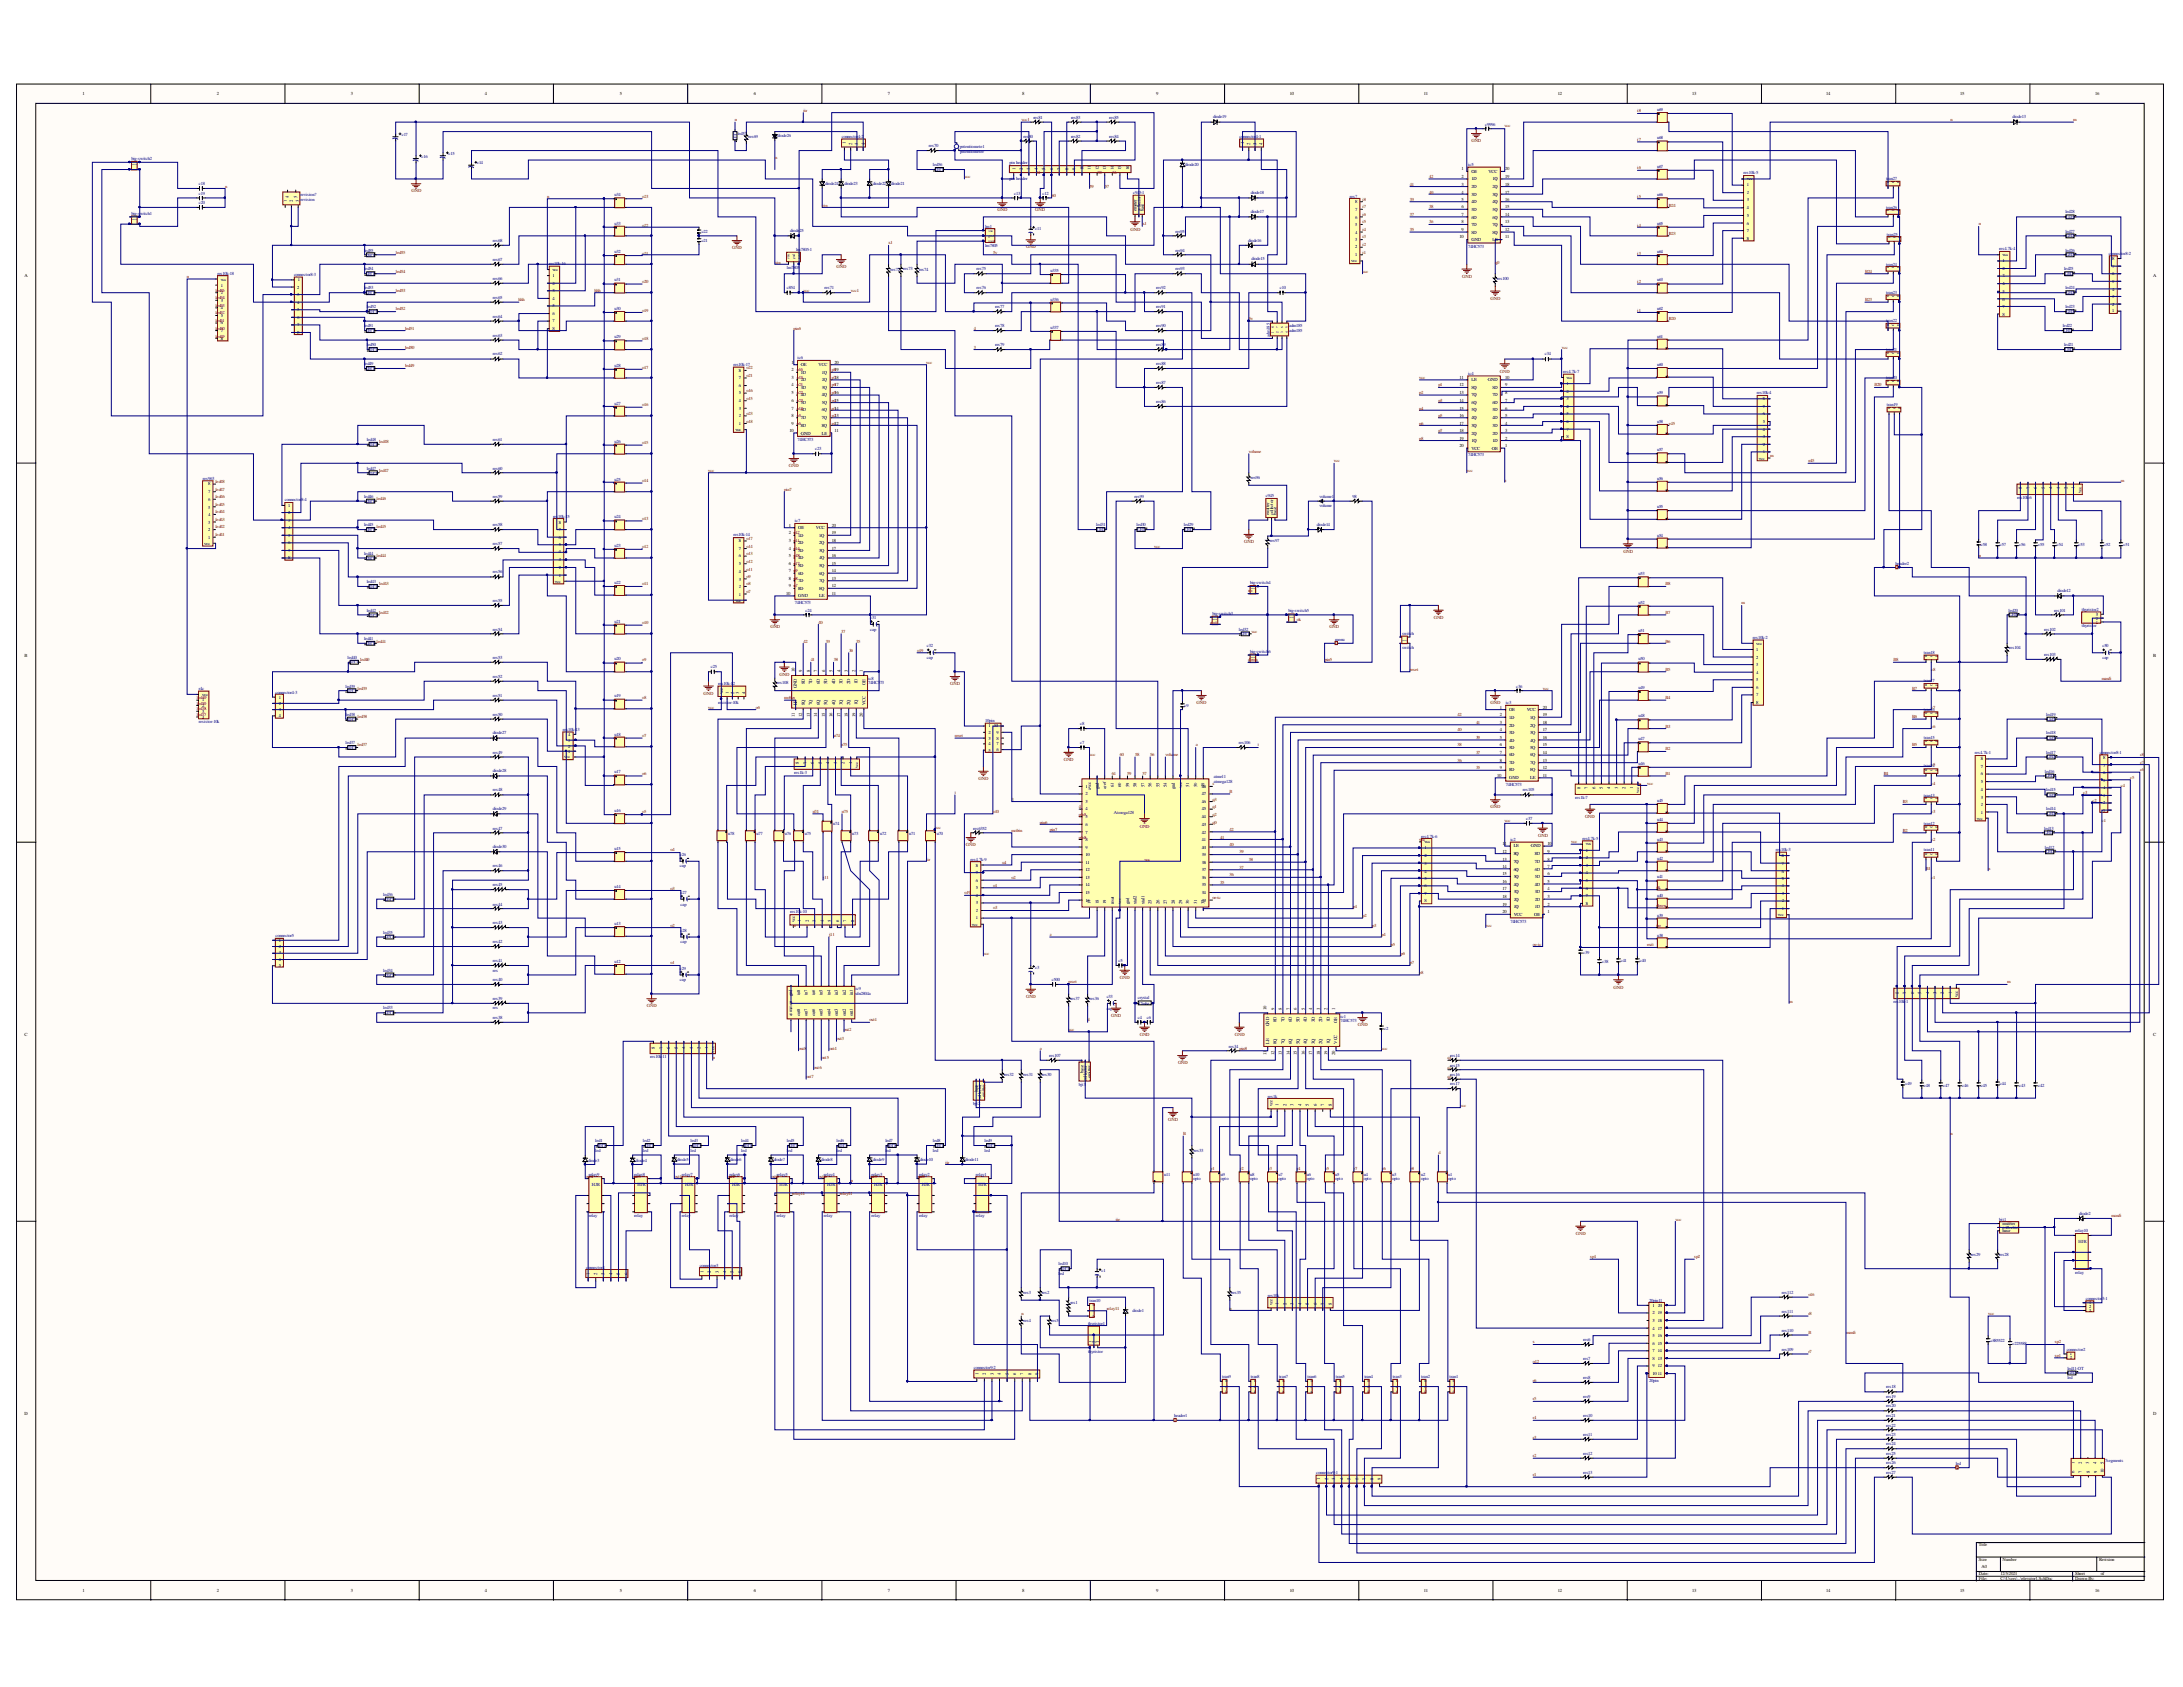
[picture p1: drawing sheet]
<svg xmlns="http://www.w3.org/2000/svg" width="279mm" height="216mm" viewBox="0 0 279 216" stroke-linecap="round" stroke-linejoin="round" font-family="sans-serif">
<defs><g id="words">
<g font-size=".6">
<text x="10.6" y="12.2">1</text>
<text x="27.7" y="12.2">2</text>
<text x="44.9" y="12.2">3</text>
<text x="62.1" y="12.2">4</text>
<text x="79.3" y="12.2">5</text>
<text x="96.5" y="12.2">6</text>
<text x="113.7" y="12.2">7</text>
<text x="130.8" y="12.2">8</text>
<text x="148" y="12.2">9</text>
<text x="165.1" y="12.2">10</text>
<text x="182.2" y="12.2">11</text>
<text x="199.4" y="12.2">12</text>
<text x="216.6" y="12.2">13</text>
<text x="233.7" y="12.2">14</text>
<text x="250.9" y="12.2">15</text>
<text x="268.1" y="12.2">16</text>
<text x="108.2" y="18.4" transform="rotate(-90 108.2 18.4)">1</text>
<text x="109.1" y="18.5" transform="rotate(-90 109.1 18.5)">2</text>
<text x="109.8" y="18.5" transform="rotate(-90 109.8 18.5)">3</text>
<text x="110.7" y="18.5" transform="rotate(-90 110.7 18.5)">4</text>
<text x="130" y="21.7" transform="rotate(-90 130 21.7)">1</text>
<text x="130.9" y="21.7" transform="rotate(-90 130.9 21.7)">2</text>
<text x="131.8" y="21.7" transform="rotate(-90 131.8 21.7)">3</text>
<text x="132.8" y="21.7" transform="rotate(-90 132.8 21.7)">4</text>
<text x="133.8" y="21.7" transform="rotate(-90 133.8 21.7)">5</text>
<text x="134.8" y="21.7" transform="rotate(-90 134.8 21.7)">6</text>
<text x="135.7" y="21.7" transform="rotate(-90 135.7 21.7)">7</text>
<text x="136.7" y="21.7" transform="rotate(-90 136.7 21.7)">8</text>
<text x="137.7" y="21.7" transform="rotate(-90 137.7 21.7)">9</text>
<text x="138.7" y="21.7" transform="rotate(-90 138.7 21.7)">10</text>
<text x="139.6" y="21.7" transform="rotate(-90 139.6 21.7)">11</text>
<text x="140.6" y="21.7" transform="rotate(-90 140.6 21.7)">12</text>
<text x="141.6" y="21.7" transform="rotate(-90 141.6 21.7)">13</text>
<text x="142.6" y="21.7" transform="rotate(-90 142.6 21.7)">14</text>
<text x="143.5" y="21.7" transform="rotate(-90 143.5 21.7)">15</text>
<text x="144.5" y="21.7" transform="rotate(-90 144.5 21.7)">16</text>
<text x="159.2" y="18.4" transform="rotate(-90 159.2 18.4)">1</text>
<text x="160" y="18.5" transform="rotate(-90 160 18.5)">2</text>
<text x="160.8" y="18.5" transform="rotate(-90 160.8 18.5)">3</text>
<text x="161.6" y="18.5" transform="rotate(-90 161.6 18.5)">4</text>
<text x="187.1" y="21.8">1</text>
<text x="187.1" y="22.8">2</text>
<text x="187.1" y="23.8">3</text>
<text x="188.3" y="22.1">OE</text>
<text x="188.3" y="23.1">1D</text>
<text x="190.5" y="22.1">VCC</text>
<text x="191" y="23.1">1Q</text>
<text x="192.6" y="21.8">20</text>
<text x="192.6" y="22.8">19</text>
<text x="192.6" y="23.8">18</text>
<text x="223.6" y="23.1">vcc</text>
<text x="223.6" y="23.8">1</text>
<text x="36.7" y="25.9" transform="rotate(-90 36.7 25.9)">1</text>
<text x="37" y="25.3" transform="rotate(-90 37 25.3)">4</text>
<text x="37.5" y="25.9" transform="rotate(-90 37.5 25.9)">2</text>
<text x="38.1" y="25.3" transform="rotate(-90 38.1 25.3)">5</text>
<text x="38.3" y="25.9" transform="rotate(-90 38.3 25.9)">3</text>
<text x="145.4" y="27.1" transform="rotate(-90 145.4 27.1)">emitter</text>
<text x="146" y="27.1" transform="rotate(-90 146 27.1)">collector</text>
<text x="146.4" y="27.1" transform="rotate(-90 146.4 27.1)">base</text>
<text x="173.4" y="29.9">4</text>
<text x="173.4" y="28.9">5</text>
<text x="173.4" y="27">7</text>
<text x="173.4" y="28">6</text>
<text x="173.4" y="26">8</text>
<text x="187.1" y="24.8">4</text>
<text x="187.1" y="25.7">5</text>
<text x="187.1" y="26.6">6</text>
<text x="187.1" y="28.6">8</text>
<text x="187.1" y="27.6">7</text>
<text x="187.1" y="29.6">9</text>
<text x="188.3" y="25">3D</text>
<text x="188.3" y="24.1">2D</text>
<text x="188.3" y="26">4D</text>
<text x="188.3" y="27">5D</text>
<text x="188.3" y="28.9">7D</text>
<text x="188.3" y="28">6D</text>
<text x="188.3" y="29.9">8D</text>
<text x="191" y="24.1">2Q</text>
<text x="191" y="25">3Q</text>
<text x="191" y="26">4Q</text>
<text x="191" y="27">5Q</text>
<text x="191" y="28">6Q</text>
<text x="191" y="28.9">7Q</text>
<text x="191" y="29.9">8Q</text>
<text x="192.6" y="24.8">17</text>
<text x="192.6" y="25.7">16</text>
<text x="192.6" y="26.6">15</text>
<text x="192.6" y="27.6">14</text>
<text x="192.6" y="28.6">13</text>
<text x="192.6" y="29.6">12</text>
<text x="223.6" y="25.8">3</text>
<text x="223.6" y="24.9">2</text>
<text x="223.6" y="26.8">4</text>
<text x="223.6" y="27.7">5</text>
<text x="223.6" y="29.7">7</text>
<text x="223.6" y="28.7">6</text>
<text x="3.1" y="35.5">A</text>
<text x="28.2" y="35.9">vcc</text>
<text x="70.7" y="34.7">vcc</text>
<text x="70.7" y="35.5">1</text>
<text x="172.9" y="33.6">vcc</text>
<text x="173.4" y="32.8">1</text>
<text x="173.4" y="30.9">3</text>
<text x="173.4" y="31.8">2</text>
<text x="186.8" y="30.5">10</text>
<text x="188.3" y="30.9">GND</text>
<text x="191" y="30.9">LE</text>
<text x="192.6" y="30.5">11</text>
<text x="223.6" y="30.7">8</text>
<text x="256.3" y="32.8">vcc</text>
<text x="256.3" y="33.6">1</text>
<text x="256.3" y="35.5">3</text>
<text x="256.3" y="34.6">2</text>
<text x="270.3" y="35.3">6</text>
<text x="270.3" y="34.2">7</text>
<text x="270.3" y="33.3">8</text>
<text x="275.6" y="35.5">A</text>
<text x="28.2" y="36.7">1</text>
<text x="28.2" y="38.6">3</text>
<text x="28.2" y="37.6">2</text>
<text x="28.2" y="39.6">4</text>
<text x="28.2" y="40.6">5</text>
<text x="28.2" y="41.5">6</text>
<text x="38.1" y="36.9">2</text>
<text x="38.1" y="37.9">3</text>
<text x="38.1" y="38.9">4</text>
<text x="38.1" y="39.8">5</text>
<text x="38.1" y="40.8">6</text>
<text x="38.1" y="41.8">7</text>
<text x="38.1" y="36">1</text>
<text x="70.7" y="37.4">3</text>
<text x="70.7" y="36.4">2</text>
<text x="70.7" y="38.4">4</text>
<text x="70.7" y="39.3">5</text>
<text x="70.7" y="41.3">7</text>
<text x="70.7" y="40.3">6</text>
<text x="256.3" y="36.5">4</text>
<text x="256.3" y="37.4">5</text>
<text x="256.3" y="39.4">7</text>
<text x="256.3" y="38.5">6</text>
<text x="256.3" y="40.4">8</text>
<text x="270.3" y="40">1</text>
<text x="270.3" y="39.1">2</text>
<text x="270.3" y="38.1">3</text>
<text x="270.3" y="37.2">4</text>
<text x="270.3" y="36.2">5</text>
<text x="28.2" y="42.5">7</text>
<text x="28.2" y="43.4">8</text>
<text x="38.1" y="42.8">8</text>
<text x="70.7" y="42.3">8</text>
<text x="94.5" y="47.6">8</text>
<text x="101.3" y="46.6">1</text>
<text x="101.3" y="47.5">2 o16</text>
<text x="102.5" y="46.8">OE</text>
<text x="102.5" y="47.8">1D</text>
<text x="104.8" y="46.8">VCC</text>
<text x="105.2" y="47.8">1Q</text>
<text x="106.8" y="46.6">20</text>
<text x="94.5" y="52.4">3</text>
<text x="94.5" y="53.4">2</text>
<text x="94.5" y="51.5">4</text>
<text x="94.5" y="50.5">5</text>
<text x="94.5" y="48.5">7</text>
<text x="94.5" y="49.5">6</text>
<text x="101.3" y="49.5">4 o21</text>
<text x="101.3" y="48.5">3 o15</text>
<text x="101.3" y="50.5">5 o22</text>
<text x="101.3" y="51.4">6 o23</text>
<text x="101.3" y="53.3">8 o5</text>
<text x="101.3" y="52.4">7 o13</text>
<text x="102.5" y="49.8">3D</text>
<text x="102.5" y="48.8">2D</text>
<text x="102.5" y="50.7">4D</text>
<text x="102.5" y="51.7">5D</text>
<text x="102.5" y="53.7">7D</text>
<text x="102.5" y="52.7">6D</text>
<text x="105.2" y="48.8">2Q</text>
<text x="105.2" y="49.8">3Q</text>
<text x="105.2" y="50.7">4Q</text>
<text x="105.2" y="51.7">5Q</text>
<text x="105.2" y="52.7">6Q</text>
<text x="105.2" y="53.7">7Q</text>
<text x="186.8" y="53.3">16</text>
<text x="186.8" y="52.4">15</text>
<text x="186.8" y="51.4">14</text>
<text x="186.8" y="50.5">13</text>
<text x="186.8" y="49.5">12</text>
<text x="186.8" y="48.5">11</text>
<text x="188.3" y="53.7">4Q</text>
<text x="188.3" y="52.7">5Q</text>
<text x="188.3" y="51.7">6Q</text>
<text x="188.3" y="50.7">7Q</text>
<text x="188.3" y="49.8">8Q</text>
<text x="188.3" y="48.8">LE</text>
<text x="190.4" y="48.8">GND</text>
<text x="191" y="53.7">4D</text>
<text x="191" y="52.7">5D</text>
<text x="191" y="50.7">7D</text>
<text x="191" y="51.7">6D</text>
<text x="191" y="49.8">8D</text>
<text x="192.6" y="53.3">5</text>
<text x="192.6" y="52.4">6</text>
<text x="192.6" y="50.5">8</text>
<text x="192.6" y="51.4">7</text>
<text x="192.6" y="48.5">10</text>
<text x="192.6" y="49.5">9</text>
<text x="200.5" y="48.5">vcc</text>
<text x="200.5" y="49.3">1</text>
<text x="200.5" y="51.2">3</text>
<text x="200.5" y="50.3">2</text>
<text x="200.5" y="52.2">4</text>
<text x="200.5" y="53.2">5</text>
<text x="225.6" y="52.2">7</text>
<text x="225.6" y="53.2">6</text>
<text x="225.6" y="51.2">8</text>
<text x="94.1" y="55.2">vcc</text>
<text x="94.5" y="54.4">1</text>
<text x="101.1" y="55.3">10</text>
<text x="101.3" y="54.4">9 o6</text>
<text x="102.5" y="55.6">GND</text>
<text x="102.5" y="54.6">8D</text>
<text x="105.2" y="54.6">8Q</text>
<text x="105.2" y="55.6">LE</text>
<text x="106.8" y="55.3">11</text>
<text x="186.8" y="57.2">20</text>
<text x="186.8" y="56.3">19</text>
<text x="186.8" y="55.3">18</text>
<text x="186.8" y="54.4">17</text>
<text x="188.3" y="57.6">VCC</text>
<text x="188.3" y="56.6">1Q</text>
<text x="188.3" y="55.6">2Q</text>
<text x="188.3" y="54.6">3Q</text>
<text x="190.9" y="57.6">OE</text>
<text x="191" y="56.6">1D</text>
<text x="191" y="54.6">3D</text>
<text x="191" y="55.6">2D</text>
<text x="192.6" y="57.2">1</text>
<text x="192.6" y="56.3">2</text>
<text x="192.6" y="54.4">4</text>
<text x="192.6" y="55.3">3</text>
<text x="200.5" y="55.1">7</text>
<text x="200.5" y="54.1">6</text>
<text x="200.5" y="56">8</text>
<text x="225.1" y="58.8">vcc</text>
<text x="225.6" y="58">1</text>
<text x="225.6" y="56">3</text>
<text x="225.6" y="57.1">2</text>
<text x="225.6" y="55.1">4</text>
<text x="225.6" y="54.1">5</text>
<text x="26.6" y="65.1">5</text>
<text x="26.6" y="63.1">7</text>
<text x="26.6" y="64.1">6</text>
<text x="26.6" y="62.1">8</text>
<text x="36.9" y="64.8">1</text>
<text x="36.9" y="65.8">2</text>
<text x="162.4" y="65.8" transform="rotate(-90 162.4 65.8)">emitter</text>
<text x="163" y="65.9" transform="rotate(-90 163 65.9)">collector</text>
<text x="163.4" y="65.9" transform="rotate(-90 163.4 65.9)">base</text>
<text x="258.8" y="62.6" transform="rotate(-90 258.8 62.6)">8</text>
<text x="259.8" y="62.6" transform="rotate(-90 259.8 62.6)">7</text>
<text x="260.7" y="62.6" transform="rotate(-90 260.7 62.6)">6</text>
<text x="261.7" y="62.6" transform="rotate(-90 261.7 62.6)">5</text>
<text x="262.7" y="62.6" transform="rotate(-90 262.7 62.6)">4</text>
<text x="263.7" y="62.6" transform="rotate(-90 263.7 62.6)">3</text>
<text x="264.6" y="62.6" transform="rotate(-90 264.6 62.6)">2</text>
<text x="265.5" y="62.6" transform="rotate(-90 265.5 62.6)">1</text>
<text x="266.4" y="63.1" transform="rotate(-90 266.4 63.1)">vcc</text>
<text x="26.1" y="69.7">vcc</text>
<text x="26.6" y="69">1</text>
<text x="26.6" y="67">3</text>
<text x="26.6" y="68">2</text>
<text x="26.6" y="66">4</text>
<text x="36.9" y="66.8">3</text>
<text x="36.9" y="67.7">4</text>
<text x="36.9" y="68.7">5</text>
<text x="36.9" y="69.7">6</text>
<text x="36.9" y="70.7">7</text>
<text x="36.9" y="71.6">8</text>
<text x="71.5" y="71.9">3</text>
<text x="71.5" y="70.8">4</text>
<text x="71.5" y="69.9">5</text>
<text x="71.5" y="68">7</text>
<text x="71.5" y="69">6</text>
<text x="71.5" y="67">8</text>
<text x="94.5" y="70.4">7</text>
<text x="94.5" y="71.3">6</text>
<text x="94.5" y="69.4">8</text>
<text x="101" y="67.5">1</text>
<text x="101" y="68.4">2 o</text>
<text x="101" y="70.3">4 o</text>
<text x="101" y="69.3">3 o</text>
<text x="101" y="71.3">5 o</text>
<text x="102.2" y="67.7">OE</text>
<text x="102.2" y="68.7">1D</text>
<text x="102.2" y="70.7">3D</text>
<text x="102.2" y="69.7">2D</text>
<text x="102.2" y="71.6">4D</text>
<text x="104.4" y="67.7">VCC</text>
<text x="104.9" y="68.7">1Q</text>
<text x="104.9" y="69.7">2Q</text>
<text x="104.9" y="70.7">3Q</text>
<text x="104.9" y="71.6">4Q</text>
<text x="106.5" y="67.5">20</text>
<text x="106.5" y="68.4">19</text>
<text x="106.5" y="69.3">18</text>
<text x="106.5" y="70.3">17</text>
<text x="106.5" y="71.3">16</text>
<text x="71" y="74.6">vcc</text>
<text x="71.5" y="73.8">1</text>
<text x="71.5" y="72.8">2</text>
<text x="94.1" y="77">vcc</text>
<text x="94.5" y="76.2">1</text>
<text x="94.5" y="74.3">3</text>
<text x="94.5" y="75.2">2</text>
<text x="94.5" y="73.3">4</text>
<text x="94.5" y="72.4">5</text>
<text x="100.6" y="76.2">10</text>
<text x="101" y="72.3">6 o</text>
<text x="101" y="74.2">8 o</text>
<text x="101" y="73.2">7 o</text>
<text x="101" y="75.1">9 o</text>
<text x="102.2" y="72.6">5D</text>
<text x="102.2" y="74.5">7D</text>
<text x="102.2" y="73.5">6D</text>
<text x="102.2" y="76.4">GND</text>
<text x="102.2" y="75.5">8D</text>
<text x="104.9" y="72.6">5Q</text>
<text x="104.9" y="73.5">6Q</text>
<text x="104.9" y="74.5">7Q</text>
<text x="104.9" y="75.5">8Q</text>
<text x="104.9" y="76.4">LE</text>
<text x="106.5" y="72.3">15</text>
<text x="106.5" y="73.2">14</text>
<text x="106.5" y="74.2">13</text>
<text x="106.5" y="75.1">12</text>
<text x="106.5" y="76.2">11</text>
<text x="224.8" y="82.5">vcc</text>
<text x="224.8" y="83.3">1</text>
<text x="268.2" y="79.8">1</text>
<text x="268.2" y="79.3">2</text>
<text x="268.2" y="78.8">3</text>
<text x="3.1" y="84">B</text>
<text x="25.9" y="89.1">vcc</text>
<text x="25.9" y="89.8">1</text>
<text x="35.7" y="89.4">1</text>
<text x="92.5" y="88.8" transform="rotate(-90 92.5 88.8)">vcc</text>
<text x="93.3" y="88.8" transform="rotate(-90 93.3 88.8)">1</text>
<text x="93.9" y="88.8" transform="rotate(-90 93.9 88.8)">2</text>
<text x="94.6" y="88.8" transform="rotate(-90 94.6 88.8)">3</text>
<text x="95.4" y="88.8" transform="rotate(-90 95.4 88.8)">4</text>
<text x="101.7" y="86" transform="rotate(-90 101.7 86)">10</text>
<text x="102" y="88.1" transform="rotate(-90 102 88.1)">GND</text>
<text x="102.7" y="86" transform="rotate(-90 102.7 86)">9</text>
<text x="103" y="87.6" transform="rotate(-90 103 87.6)">8D</text>
<text x="103.7" y="86" transform="rotate(-90 103.7 86)">8</text>
<text x="103.9" y="87.6" transform="rotate(-90 103.9 87.6)">7D</text>
<text x="104.6" y="86" transform="rotate(-90 104.6 86)">7</text>
<text x="104.9" y="87.6" transform="rotate(-90 104.9 87.6)">6D</text>
<text x="105.6" y="86" transform="rotate(-90 105.6 86)">6</text>
<text x="105.9" y="87.6" transform="rotate(-90 105.9 87.6)">5D</text>
<text x="106.5" y="86" transform="rotate(-90 106.5 86)">5</text>
<text x="106.9" y="87.6" transform="rotate(-90 106.9 87.6)">4D</text>
<text x="107.6" y="86" transform="rotate(-90 107.6 86)">4</text>
<text x="107.8" y="87.6" transform="rotate(-90 107.8 87.6)">3D</text>
<text x="108.5" y="86" transform="rotate(-90 108.5 86)">3</text>
<text x="108.8" y="87.6" transform="rotate(-90 108.8 87.6)">2D</text>
<text x="109.5" y="86" transform="rotate(-90 109.5 86)">2</text>
<text x="109.8" y="87.6" transform="rotate(-90 109.8 87.6)">1D</text>
<text x="110.4" y="86" transform="rotate(-90 110.4 86)">1</text>
<text x="110.8" y="87.7" transform="rotate(-90 110.8 87.7)">OE</text>
<text x="224.8" y="85.2">3</text>
<text x="224.8" y="84.3">2</text>
<text x="224.8" y="86.2">4</text>
<text x="224.8" y="87.1">5</text>
<text x="224.8" y="89.1">7</text>
<text x="224.8" y="88.2">6</text>
<text x="275.6" y="84">B</text>
<text x="25.9" y="91.2">3</text>
<text x="25.9" y="90.4">2</text>
<text x="25.9" y="92">4</text>
<text x="35.7" y="90.2">2</text>
<text x="35.7" y="91">3</text>
<text x="35.7" y="91.8">4</text>
<text x="72.7" y="94.9">3</text>
<text x="72.7" y="95.7">2</text>
<text x="72.7" y="94.2">4</text>
<text x="101.7" y="91.7" transform="rotate(-90 101.7 91.7)">11</text>
<text x="102" y="90.3" transform="rotate(-90 102 90.3)">LE</text>
<text x="102.7" y="91.7" transform="rotate(-90 102.7 91.7)">12</text>
<text x="103" y="90.3" transform="rotate(-90 103 90.3)">8Q</text>
<text x="103.7" y="91.7" transform="rotate(-90 103.7 91.7)">13</text>
<text x="103.9" y="90.3" transform="rotate(-90 103.9 90.3)">7Q</text>
<text x="104.6" y="91.7" transform="rotate(-90 104.6 91.7)">14</text>
<text x="104.9" y="90.3" transform="rotate(-90 104.9 90.3)">6Q</text>
<text x="105.6" y="91.7" transform="rotate(-90 105.6 91.7)">15</text>
<text x="105.9" y="90.3" transform="rotate(-90 105.9 90.3)">5Q</text>
<text x="106.5" y="91.7" transform="rotate(-90 106.5 91.7)">16</text>
<text x="106.9" y="90.3" transform="rotate(-90 106.9 90.3)">4Q</text>
<text x="107.6" y="91.7" transform="rotate(-90 107.6 91.7)">17</text>
<text x="107.8" y="90.3" transform="rotate(-90 107.8 90.3)">3Q</text>
<text x="108.5" y="91.7" transform="rotate(-90 108.5 91.7)">18</text>
<text x="108.8" y="90.3" transform="rotate(-90 108.8 90.3)">2Q</text>
<text x="109.5" y="91.7" transform="rotate(-90 109.5 91.7)">19</text>
<text x="109.8" y="90.3" transform="rotate(-90 109.8 90.3)">1Q</text>
<text x="110.4" y="91.7" transform="rotate(-90 110.4 91.7)">20</text>
<text x="110.8" y="90.3" transform="rotate(-90 110.8 90.3)">VCC</text>
<text x="126.5" y="93.1">1</text>
<text x="126.5" y="94.7">3</text>
<text x="126.5" y="93.9">2</text>
<text x="126.5" y="95.3">4</text>
<text x="127.2" y="93.1">10</text>
<text x="127.5" y="95.3">7</text>
<text x="127.5" y="94.7">8</text>
<text x="127.5" y="93.9">9</text>
<text x="192" y="90.7">1</text>
<text x="192" y="91.6">2</text>
<text x="192" y="93.6">4</text>
<text x="192" y="92.6">3</text>
<text x="192" y="94.6">5</text>
<text x="192" y="95.5">6</text>
<text x="193.1" y="91">OE</text>
<text x="193.1" y="92">1D</text>
<text x="193.1" y="93.9">3D</text>
<text x="193.1" y="93">2D</text>
<text x="193.1" y="94.9">4D</text>
<text x="193.1" y="95.9">5D</text>
<text x="195.4" y="91">VCC</text>
<text x="195.8" y="92">1Q</text>
<text x="195.8" y="93">2Q</text>
<text x="195.8" y="93.9">3Q</text>
<text x="195.8" y="94.9">4Q</text>
<text x="195.8" y="95.9">5Q</text>
<text x="197.5" y="90.7">20</text>
<text x="197.5" y="91.6">19</text>
<text x="197.5" y="92.6">18</text>
<text x="197.5" y="93.6">17</text>
<text x="197.5" y="94.6">16</text>
<text x="197.5" y="95.5">15</text>
<text x="224.8" y="90.1">8</text>
<text x="72.2" y="97">vcc</text>
<text x="72.7" y="96.4">1</text>
<text x="102.2" y="97.8" transform="rotate(-90 102.2 97.8)">8</text>
<text x="103.3" y="97.8" transform="rotate(-90 103.3 97.8)">7</text>
<text x="104.2" y="97.8" transform="rotate(-90 104.2 97.8)">6</text>
<text x="105.2" y="97.8" transform="rotate(-90 105.2 97.8)">5</text>
<text x="106.1" y="97.8" transform="rotate(-90 106.1 97.8)">4</text>
<text x="107.1" y="97.8" transform="rotate(-90 107.1 97.8)">3</text>
<text x="108.1" y="97.8" transform="rotate(-90 108.1 97.8)">2</text>
<text x="109.1" y="97.8" transform="rotate(-90 109.1 97.8)">1</text>
<text x="109.8" y="98.3" transform="rotate(-90 109.8 98.3)">vcc</text>
<text x="126.5" y="96.2">5</text>
<text x="127.5" y="96.1">6</text>
<text x="138.9" y="100.8">1</text>
<text x="138.9" y="101.8">2</text>
<text x="139.6" y="101.1" transform="rotate(-90 139.6 101.1)">avcc</text>
<text x="140.6" y="100.9" transform="rotate(-90 140.6 100.9)">gnd</text>
<text x="141.6" y="100.9" transform="rotate(-90 141.6 100.9)">aref</text>
<text x="142.6" y="100.7" transform="rotate(-90 142.6 100.7)">61</text>
<text x="143.5" y="100.7" transform="rotate(-90 143.5 100.7)">60</text>
<text x="144.5" y="100.7" transform="rotate(-90 144.5 100.7)">59</text>
<text x="145.4" y="100.7" transform="rotate(-90 145.4 100.7)">58</text>
<text x="146.5" y="100.7" transform="rotate(-90 146.5 100.7)">57</text>
<text x="147.4" y="100.7" transform="rotate(-90 147.4 100.7)">56</text>
<text x="148.4" y="100.7" transform="rotate(-90 148.4 100.7)">55</text>
<text x="149.3" y="100.7" transform="rotate(-90 149.3 100.7)">54</text>
<text x="150.4" y="100.9" transform="rotate(-90 150.4 100.9)">gnd</text>
<text x="151.3" y="100.8" transform="rotate(-90 151.3 100.8)">vcc</text>
<text x="152.2" y="100.7" transform="rotate(-90 152.2 100.7)">51</text>
<text x="153.2" y="100.7" transform="rotate(-90 153.2 100.7)">50</text>
<text x="153.8" y="100.8">48</text>
<text x="153.8" y="101.8">47</text>
<text x="154.2" y="100.7" transform="rotate(-90 154.2 100.7)">49</text>
<text x="191.6" y="99.4">10</text>
<text x="192" y="97.5">8</text>
<text x="192" y="96.5">7</text>
<text x="192" y="98.5">9</text>
<text x="193.1" y="97.8">7D</text>
<text x="193.1" y="96.8">6D</text>
<text x="193.1" y="99.7">GND</text>
<text x="193.1" y="98.7">8D</text>
<text x="195.8" y="96.8">6Q</text>
<text x="195.8" y="97.8">7Q</text>
<text x="195.8" y="98.7">8Q</text>
<text x="195.8" y="99.7">LE</text>
<text x="197.5" y="96.5">14</text>
<text x="197.5" y="97.5">13</text>
<text x="197.5" y="98.5">12</text>
<text x="197.5" y="99.4">11</text>
<text x="202.3" y="101" transform="rotate(-90 202.3 101)">8</text>
<text x="203.2" y="101" transform="rotate(-90 203.2 101)">7</text>
<text x="204.2" y="101" transform="rotate(-90 204.2 101)">6</text>
<text x="205.1" y="101" transform="rotate(-90 205.1 101)">5</text>
<text x="206.1" y="101" transform="rotate(-90 206.1 101)">4</text>
<text x="207.1" y="101" transform="rotate(-90 207.1 101)">3</text>
<text x="208" y="101" transform="rotate(-90 208 101)">2</text>
<text x="209" y="101" transform="rotate(-90 209 101)">1</text>
<text x="209.8" y="101.5" transform="rotate(-90 209.8 101.5)">vcc</text>
<text x="253.5" y="101.2">4</text>
<text x="253.5" y="100.3">5</text>
<text x="253.5" y="98.3">7</text>
<text x="253.5" y="99.2">6</text>
<text x="253.5" y="97.3">8</text>
<text x="269.2" y="101.9">3</text>
<text x="269.2" y="101">4</text>
<text x="269.2" y="100.1">5</text>
<text x="269.2" y="99.1">6</text>
<text x="269.2" y="98.1">7</text>
<text x="269.2" y="97.1">8</text>
<text x="138.9" y="103.7">4</text>
<text x="138.9" y="102.8">3</text>
<text x="138.9" y="104.7">5</text>
<text x="138.9" y="105.7">6</text>
<text x="138.9" y="107.6">8</text>
<text x="138.9" y="106.7">7</text>
<text x="153.8" y="102.8">46</text>
<text x="153.8" y="103.7">45</text>
<text x="153.8" y="104.7">44</text>
<text x="153.8" y="105.7">43</text>
<text x="153.8" y="106.7">42</text>
<text x="153.8" y="107.6">41</text>
<text x="182.3" y="107.9">vcc</text>
<text x="253" y="104.9">vcc</text>
<text x="253.5" y="104.1">1</text>
<text x="253.5" y="102.2">3</text>
<text x="253.5" y="103.1">2</text>
<text x="269.2" y="103.9">1</text>
<text x="269.2" y="103">2</text>
<text x="124.9" y="113.8">5</text>
<text x="124.9" y="111.8">7</text>
<text x="124.9" y="112.8">6</text>
<text x="124.9" y="110.9">8</text>
<text x="138.9" y="109.5">10</text>
<text x="138.9" y="108.6">9</text>
<text x="138.9" y="110.6">11</text>
<text x="138.9" y="111.5">12</text>
<text x="138.9" y="112.5">13</text>
<text x="138.9" y="113.4">14</text>
<text x="153.8" y="108.6">40</text>
<text x="153.8" y="109.5">39</text>
<text x="153.8" y="110.6">38</text>
<text x="153.8" y="111.5">37</text>
<text x="153.8" y="112.5">36</text>
<text x="153.8" y="113.4">35</text>
<text x="182.3" y="108.7">1</text>
<text x="182.3" y="110.6">3</text>
<text x="182.3" y="109.7">2</text>
<text x="182.3" y="111.7">4</text>
<text x="182.3" y="112.6">5</text>
<text x="182.3" y="113.5">6</text>
<text x="192.3" y="113.9">17</text>
<text x="192.3" y="113">16</text>
<text x="192.3" y="112">15</text>
<text x="192.3" y="111.1">14</text>
<text x="192.3" y="110.1">13</text>
<text x="192.3" y="109.1">12</text>
<text x="192.3" y="108.2">11</text>
<text x="193.7" y="113.4">4Q</text>
<text x="193.7" y="112.3">5Q</text>
<text x="193.7" y="111.4">6Q</text>
<text x="193.7" y="110.4">7Q</text>
<text x="193.7" y="109.5">8Q</text>
<text x="193.7" y="108.5">LE</text>
<text x="195.9" y="108.5">GND</text>
<text x="196.4" y="113.4">4D</text>
<text x="196.4" y="112.3">5D</text>
<text x="196.4" y="110.4">7D</text>
<text x="196.4" y="111.4">6D</text>
<text x="196.4" y="109.5">8D</text>
<text x="198" y="113.9">4</text>
<text x="198" y="113">5</text>
<text x="198" y="112">6</text>
<text x="198" y="110.1">8</text>
<text x="198" y="111.1">7</text>
<text x="198" y="108.2">10</text>
<text x="198" y="109.1">9</text>
<text x="203" y="108.2">vcc</text>
<text x="203" y="109">1</text>
<text x="203" y="111">3</text>
<text x="203" y="110">2</text>
<text x="203" y="111.9">4</text>
<text x="203" y="112.9">5</text>
<text x="203" y="113.9">6</text>
<text x="228.1" y="113.5">4</text>
<text x="228.1" y="112.6">5</text>
<text x="228.1" y="110.6">7</text>
<text x="228.1" y="111.7">6</text>
<text x="228.1" y="109.7">8</text>
<text x="101.7" y="118" transform="rotate(-90 101.7 118)">vcc</text>
<text x="102.5" y="118" transform="rotate(-90 102.5 118)">1</text>
<text x="103.5" y="118" transform="rotate(-90 103.5 118)">2</text>
<text x="104.4" y="118" transform="rotate(-90 104.4 118)">3</text>
<text x="105.5" y="118" transform="rotate(-90 105.5 118)">4</text>
<text x="106.4" y="118" transform="rotate(-90 106.4 118)">5</text>
<text x="107.4" y="118" transform="rotate(-90 107.4 118)">6</text>
<text x="108.3" y="118" transform="rotate(-90 108.3 118)">7</text>
<text x="109.3" y="118" transform="rotate(-90 109.3 118)">8</text>
<text x="124.4" y="118.5">vcc</text>
<text x="124.9" y="117.7">1</text>
<text x="124.9" y="115.7">3</text>
<text x="124.9" y="116.7">2</text>
<text x="124.9" y="114.8">4</text>
<text x="138.9" y="114.5">15</text>
<text x="138.9" y="115.4">16</text>
<text x="139.6" y="115.7" transform="rotate(-90 139.6 115.7)">17</text>
<text x="140.6" y="115.7" transform="rotate(-90 140.6 115.7)">18</text>
<text x="141.6" y="115.7" transform="rotate(-90 141.6 115.7)">19</text>
<text x="142.6" y="115.7" transform="rotate(-90 142.6 115.7)">reset</text>
<text x="143.5" y="115.7" transform="rotate(-90 143.5 115.7)">vcc</text>
<text x="144.5" y="115.7" transform="rotate(-90 144.5 115.7)">gnd</text>
<text x="145.4" y="115.7" transform="rotate(-90 145.4 115.7)">xtal2</text>
<text x="146.5" y="115.7" transform="rotate(-90 146.5 115.7)">xtal1</text>
<text x="147.4" y="115.7" transform="rotate(-90 147.4 115.7)">25</text>
<text x="148.4" y="115.7" transform="rotate(-90 148.4 115.7)">26</text>
<text x="149.3" y="115.7" transform="rotate(-90 149.3 115.7)">27</text>
<text x="150.4" y="115.7" transform="rotate(-90 150.4 115.7)">28</text>
<text x="151.3" y="115.7" transform="rotate(-90 151.3 115.7)">29</text>
<text x="152.2" y="115.7" transform="rotate(-90 152.2 115.7)">30</text>
<text x="153.2" y="115.7" transform="rotate(-90 153.2 115.7)">31</text>
<text x="153.8" y="114.5">34</text>
<text x="153.8" y="115.4">33</text>
<text x="154.2" y="115.7" transform="rotate(-90 154.2 115.7)">32</text>
<text x="182.3" y="114.5">7</text>
<text x="182.3" y="115.5">8</text>
<text x="192.3" y="116.9">20</text>
<text x="192.3" y="115.9">19</text>
<text x="192.3" y="115">18</text>
<text x="193.7" y="117.2">VCC</text>
<text x="193.7" y="116.2">1Q</text>
<text x="193.7" y="115.3">2Q</text>
<text x="193.7" y="114.3">3Q</text>
<text x="196.4" y="117.2">OE</text>
<text x="196.4" y="116.2">1D</text>
<text x="196.4" y="114.3">3D</text>
<text x="196.4" y="115.3">2D</text>
<text x="198" y="116.9">1</text>
<text x="198" y="115.9">2</text>
<text x="198" y="115">3</text>
<text x="203" y="114.8">7</text>
<text x="203" y="115.8">8</text>
<text x="227.6" y="117.2">vcc</text>
<text x="228.1" y="116.5">1</text>
<text x="228.1" y="114.5">3</text>
<text x="228.1" y="115.5">2</text>
<text x="35.7" y="120.5">1</text>
<text x="35.7" y="121.3">2</text>
<text x="35.7" y="122.1">3</text>
<text x="35.7" y="123">4</text>
<text x="35.7" y="123.8">5</text>
<text x="101.4" y="130.1" transform="rotate(-90 101.4 130.1)">commo</text>
<text x="101.4" y="128.4" transform="rotate(-90 101.4 128.4)">n</text>
<text x="101.4" y="127.5" transform="rotate(-90 101.4 127.5)">gnd</text>
<text x="102.4" y="130.1" transform="rotate(-90 102.4 130.1)">out8</text>
<text x="102.4" y="127.4" transform="rotate(-90 102.4 127.4)">in8</text>
<text x="103.3" y="130.1" transform="rotate(-90 103.3 130.1)">out7</text>
<text x="103.3" y="127.4" transform="rotate(-90 103.3 127.4)">in7</text>
<text x="104.4" y="130.1" transform="rotate(-90 104.4 130.1)">out6</text>
<text x="104.4" y="127.4" transform="rotate(-90 104.4 127.4)">in6</text>
<text x="105.3" y="130.1" transform="rotate(-90 105.3 130.1)">out5</text>
<text x="105.3" y="127.4" transform="rotate(-90 105.3 127.4)">in5</text>
<text x="106.3" y="130.1" transform="rotate(-90 106.3 130.1)">out4</text>
<text x="106.3" y="127.4" transform="rotate(-90 106.3 127.4)">in4</text>
<text x="107.2" y="130.1" transform="rotate(-90 107.2 130.1)">out3</text>
<text x="107.2" y="127.4" transform="rotate(-90 107.2 127.4)">in3</text>
<text x="108.2" y="130.1" transform="rotate(-90 108.2 130.1)">out2</text>
<text x="108.2" y="127.4" transform="rotate(-90 108.2 127.4)">in2</text>
<text x="109.2" y="130.1" transform="rotate(-90 109.2 130.1)">out1</text>
<text x="109.2" y="127.4" transform="rotate(-90 109.2 127.4)">in1</text>
<text x="162.1" y="129.2" transform="rotate(-90 162.1 129.2)">10</text>
<text x="162.4" y="131.4" transform="rotate(-90 162.4 131.4)">GND</text>
<text x="163.1" y="129.2" transform="rotate(-90 163.1 129.2)">9</text>
<text x="163.4" y="130.9" transform="rotate(-90 163.4 130.9)">8D</text>
<text x="164.1" y="129.2" transform="rotate(-90 164.1 129.2)">8</text>
<text x="164.4" y="130.9" transform="rotate(-90 164.4 130.9)">7D</text>
<text x="165.1" y="129.2" transform="rotate(-90 165.1 129.2)">7</text>
<text x="165.3" y="130.9" transform="rotate(-90 165.3 130.9)">6D</text>
<text x="166" y="129.2" transform="rotate(-90 166 129.2)">6</text>
<text x="166.3" y="130.9" transform="rotate(-90 166.3 130.9)">5D</text>
<text x="167" y="129.2" transform="rotate(-90 167 129.2)">5</text>
<text x="167.3" y="130.9" transform="rotate(-90 167.3 130.9)">4D</text>
<text x="167.9" y="129.2" transform="rotate(-90 167.9 129.2)">4</text>
<text x="168.3" y="130.9" transform="rotate(-90 168.3 130.9)">3D</text>
<text x="169" y="129.2" transform="rotate(-90 169 129.2)">3</text>
<text x="169.2" y="130.9" transform="rotate(-90 169.2 130.9)">2D</text>
<text x="169.9" y="129.2" transform="rotate(-90 169.9 129.2)">2</text>
<text x="170.2" y="130.9" transform="rotate(-90 170.2 130.9)">1D</text>
<text x="170.9" y="129.2" transform="rotate(-90 170.9 129.2)">1</text>
<text x="171.2" y="130.9" transform="rotate(-90 171.2 130.9)">OE</text>
<text x="243" y="127.2" transform="rotate(-90 243 127.2)">8</text>
<text x="244" y="127.2" transform="rotate(-90 244 127.2)">7</text>
<text x="245" y="127.2" transform="rotate(-90 245 127.2)">6</text>
<text x="245.9" y="127.2" transform="rotate(-90 245.9 127.2)">5</text>
<text x="246.9" y="127.2" transform="rotate(-90 246.9 127.2)">4</text>
<text x="247.9" y="127.2" transform="rotate(-90 247.9 127.2)">3</text>
<text x="248.8" y="127.2" transform="rotate(-90 248.8 127.2)">2</text>
<text x="249.8" y="127.2" transform="rotate(-90 249.8 127.2)">1</text>
<text x="250.6" y="127.6" transform="rotate(-90 250.6 127.6)">vcc</text>
<text x="3.1" y="132.5">C</text>
<text x="83.8" y="134.2" transform="rotate(-90 83.8 134.2)">8</text>
<text x="84.8" y="134.2" transform="rotate(-90 84.8 134.2)">7</text>
<text x="85.7" y="134.2" transform="rotate(-90 85.7 134.2)">6</text>
<text x="86.8" y="134.2" transform="rotate(-90 86.8 134.2)">5</text>
<text x="87.7" y="134.2" transform="rotate(-90 87.7 134.2)">4</text>
<text x="88.7" y="134.2" transform="rotate(-90 88.7 134.2)">3</text>
<text x="89.6" y="134.2" transform="rotate(-90 89.6 134.2)">2</text>
<text x="90.7" y="134.2" transform="rotate(-90 90.7 134.2)">1</text>
<text x="91.4" y="134.7" transform="rotate(-90 91.4 134.7)">vcc</text>
<text x="138.7" y="137.4" transform="rotate(-90 138.7 137.4)">base</text>
<text x="139.6" y="138" transform="rotate(-90 139.6 138)">emitter</text>
<text x="162.1" y="135.1" transform="rotate(-90 162.1 135.1)">11</text>
<text x="162.4" y="133.6" transform="rotate(-90 162.4 133.6)">LE</text>
<text x="163.1" y="135.1" transform="rotate(-90 163.1 135.1)">12</text>
<text x="163.4" y="133.6" transform="rotate(-90 163.4 133.6)">8Q</text>
<text x="164.1" y="135.1" transform="rotate(-90 164.1 135.1)">13</text>
<text x="164.4" y="133.6" transform="rotate(-90 164.4 133.6)">7Q</text>
<text x="165.1" y="135.1" transform="rotate(-90 165.1 135.1)">14</text>
<text x="165.3" y="133.6" transform="rotate(-90 165.3 133.6)">6Q</text>
<text x="166" y="135.1" transform="rotate(-90 166 135.1)">15</text>
<text x="166.3" y="133.6" transform="rotate(-90 166.3 133.6)">5Q</text>
<text x="167" y="135.1" transform="rotate(-90 167 135.1)">16</text>
<text x="167.3" y="133.6" transform="rotate(-90 167.3 133.6)">4Q</text>
<text x="167.9" y="135.1" transform="rotate(-90 167.9 135.1)">17</text>
<text x="168.3" y="133.6" transform="rotate(-90 168.3 133.6)">3Q</text>
<text x="169" y="135.1" transform="rotate(-90 169 135.1)">18</text>
<text x="169.2" y="133.6" transform="rotate(-90 169.2 133.6)">2Q</text>
<text x="169.9" y="135.1" transform="rotate(-90 169.9 135.1)">19</text>
<text x="170.2" y="133.6" transform="rotate(-90 170.2 133.6)">1Q</text>
<text x="170.9" y="135.1" transform="rotate(-90 170.9 135.1)">20</text>
<text x="171.2" y="133.6" transform="rotate(-90 171.2 133.6)">VCC</text>
<text x="275.6" y="132.5">C</text>
<text x="125.2" y="139.8" transform="rotate(-90 125.2 139.8)">base</text>
<text x="125.6" y="140.7" transform="rotate(-90 125.6 140.7)">collector</text>
<text x="126.1" y="140.4" transform="rotate(-90 126.1 140.4)">emitter</text>
<text x="139.1" y="138.3" transform="rotate(-90 139.1 138.3)">collector</text>
<text x="162.9" y="141.6" transform="rotate(-90 162.9 141.6)">vcc</text>
<text x="163.6" y="141.6" transform="rotate(-90 163.6 141.6)">1</text>
<text x="164.6" y="141.6" transform="rotate(-90 164.6 141.6)">2</text>
<text x="165.6" y="141.6" transform="rotate(-90 165.6 141.6)">3</text>
<text x="166.6" y="141.6" transform="rotate(-90 166.6 141.6)">4</text>
<text x="167.5" y="141.6" transform="rotate(-90 167.5 141.6)">5</text>
<text x="168.5" y="141.6" transform="rotate(-90 168.5 141.6)">6</text>
<text x="169.5" y="141.6" transform="rotate(-90 169.5 141.6)">7</text>
<text x="170.5" y="141.6" transform="rotate(-90 170.5 141.6)">8</text>
<text x="256.3" y="156.8">emitter</text>
<text x="256.3" y="157.3">collector</text>
<text x="256.3" y="157.7">base</text>
<text x="75.4" y="163.1" transform="rotate(-90 75.4 163.1)">1</text>
<text x="76.4" y="163.1" transform="rotate(-90 76.4 163.1)">2</text>
<text x="77.4" y="163.1" transform="rotate(-90 77.4 163.1)">3</text>
<text x="78.4" y="163.1" transform="rotate(-90 78.4 163.1)">4</text>
<text x="79.3" y="163.1" transform="rotate(-90 79.3 163.1)">5</text>
<text x="80.3" y="163.1" transform="rotate(-90 80.3 163.1)">6</text>
<text x="90.1" y="162.9" transform="rotate(-90 90.1 162.9)">1</text>
<text x="91" y="162.9" transform="rotate(-90 91 162.9)">2</text>
<text x="92" y="162.9" transform="rotate(-90 92 162.9)">3</text>
<text x="92.9" y="162.9" transform="rotate(-90 92.9 162.9)">4</text>
<text x="93.9" y="162.9" transform="rotate(-90 93.9 162.9)">5</text>
<text x="94.9" y="162.9" transform="rotate(-90 94.9 162.9)">6</text>
<text x="162.9" y="167" transform="rotate(-90 162.9 167)">vcc</text>
<text x="163.6" y="167" transform="rotate(-90 163.6 167)">1</text>
<text x="164.6" y="167" transform="rotate(-90 164.6 167)">2</text>
<text x="165.6" y="167" transform="rotate(-90 165.6 167)">3</text>
<text x="166.6" y="167" transform="rotate(-90 166.6 167)">4</text>
<text x="167.5" y="167" transform="rotate(-90 167.5 167)">5</text>
<text x="168.5" y="167" transform="rotate(-90 168.5 167)">6</text>
<text x="169.5" y="167" transform="rotate(-90 169.5 167)">7</text>
<text x="170.5" y="167" transform="rotate(-90 170.5 167)">8</text>
<text x="211.5" y="167.3">1</text>
<text x="212.2" y="167.3">20</text>
<text x="267.4" y="166.9">1</text>
<text x="267.4" y="167.4">2</text>
<text x="267.4" y="167.9">3</text>
<text x="139.7" y="171.8" transform="rotate(-90 139.7 171.8)">1</text>
<text x="140.2" y="171.8" transform="rotate(-90 140.2 171.8)">2</text>
<text x="140.7" y="171.8" transform="rotate(-90 140.7 171.8)">3</text>
<text x="211.5" y="169.2">3</text>
<text x="211.5" y="168.2">2</text>
<text x="211.5" y="170.2">4</text>
<text x="211.5" y="171.1">5</text>
<text x="211.5" y="172.1">6</text>
<text x="211.5" y="173">7</text>
<text x="212.2" y="171.1">16</text>
<text x="212.2" y="170.2">17</text>
<text x="212.2" y="169.2">18</text>
<text x="212.2" y="168.2">19</text>
<text x="212.2" y="172.1">15</text>
<text x="212.2" y="173">14</text>
<text x="264.9" y="173.5">1</text>
<text x="264.9" y="174">2</text>
<text x="125.2" y="176" transform="rotate(-90 125.2 176)">1</text>
<text x="126.2" y="176" transform="rotate(-90 126.2 176)">2</text>
<text x="127.2" y="176" transform="rotate(-90 127.2 176)">3</text>
<text x="128.1" y="176" transform="rotate(-90 128.1 176)">4</text>
<text x="129.1" y="176" transform="rotate(-90 129.1 176)">5</text>
<text x="130.1" y="176" transform="rotate(-90 130.1 176)">6</text>
<text x="131" y="176" transform="rotate(-90 131 176)">7</text>
<text x="132" y="176" transform="rotate(-90 132 176)">8</text>
<text x="132.9" y="176" transform="rotate(-90 132.9 176)">9</text>
<text x="211.5" y="174">8</text>
<text x="211.5" y="175">9</text>
<text x="211.5" y="176">10</text>
<text x="212.2" y="174">13</text>
<text x="212.2" y="175">12</text>
<text x="212.2" y="176">11</text>
<text x="3.1" y="181.1">D</text>
<text x="275.6" y="181.1">D</text>
<text x="169" y="189.4" transform="rotate(-90 169 189.4)">1</text>
<text x="170" y="189.4" transform="rotate(-90 170 189.4)">2</text>
<text x="170.9" y="189.4" transform="rotate(-90 170.9 189.4)">3</text>
<text x="171.9" y="189.4" transform="rotate(-90 171.9 189.4)">4</text>
<text x="172.8" y="189.4" transform="rotate(-90 172.8 189.4)">5</text>
<text x="173.9" y="189.4" transform="rotate(-90 173.9 189.4)">6</text>
<text x="174.8" y="189.4" transform="rotate(-90 174.8 189.4)">7</text>
<text x="175.8" y="189.4" transform="rotate(-90 175.8 189.4)">8</text>
<text x="176.7" y="189.4" transform="rotate(-90 176.7 189.4)">9</text>
<text x="265.5" y="188.5" transform="rotate(-90 265.5 188.5)">6</text>
<text x="265.5" y="187.3" transform="rotate(-90 265.5 187.3)">1</text>
<text x="266.5" y="188.5" transform="rotate(-90 266.5 188.5)">7</text>
<text x="266.5" y="187.3" transform="rotate(-90 266.5 187.3)">2</text>
<text x="267.4" y="187.3" transform="rotate(-90 267.4 187.3)">3</text>
<text x="267.5" y="188.5" transform="rotate(-90 267.5 188.5)">8</text>
<text x="268.3" y="187.3" transform="rotate(-90 268.3 187.3)">4</text>
<text x="268.4" y="188.5" transform="rotate(-90 268.4 188.5)">9</text>
<text x="269.2" y="188.5" transform="rotate(-90 269.2 188.5)">10</text>
<text x="269.2" y="187.3" transform="rotate(-90 269.2 187.3)">5</text>
<text x="253.3" y="197.9">Title</text>
<text x="10.6" y="203.8">1</text>
<text x="27.7" y="203.8">2</text>
<text x="44.9" y="203.8">3</text>
<text x="62.1" y="203.8">4</text>
<text x="79.3" y="203.8">5</text>
<text x="96.5" y="203.8">6</text>
<text x="113.7" y="203.8">7</text>
<text x="130.8" y="203.8">8</text>
<text x="148" y="203.8">9</text>
<text x="165.1" y="203.8">10</text>
<text x="182.2" y="203.8">11</text>
<text x="199.4" y="203.8">12</text>
<text x="216.6" y="203.8">13</text>
<text x="233.7" y="203.8">14</text>
<text x="250.9" y="203.8">15</text>
<text x="253.3" y="199.7">Size</text>
<text x="253.3" y="201.6">Date:</text>
<text x="253.3" y="202.2">File:</text>
<text x="253.6" y="200.7">A0</text>
<text x="256.1" y="201.6">12/5/2021</text>
<text x="256.1" y="202.2">C:\Users\..\elevator1.SchDoc</text>
<text x="256.3" y="199.7">Number</text>
<text x="265.6" y="201.6">Sheet</text>
<text x="265.6" y="202.2">Drawn By:</text>
<text x="268.1" y="203.8">16</text>
<text x="268.7" y="199.7">Revision</text>
<text x="268.9" y="201.6">of</text>
</g>
<g font-size=".6" fill="#000080">
<text x="51.4" y="17.4">c17</text>
<text x="93.9" y="16.8" transform="rotate(90 93.9 16.8)">LED</text>
<text x="94.4" y="17.2">led57</text>
<text x="95.8" y="17.7">res69</text>
<text x="99.5" y="17.6">diode26</text>
<text x="107.7" y="17.7">connector4-2</text>
<text x="131" y="17.7">res80</text>
<text x="132.3" y="15.2">res81</text>
<text x="137.1" y="15.2">res83</text>
<text x="137.1" y="17.7">res82</text>
<text x="142" y="15.2">res85</text>
<text x="142" y="17.7">res84</text>
<text x="155.3" y="15.1">diode19</text>
<text x="158.6" y="17.7">co</text>
<text x="159.1" y="17.7">nnector</text>
<text x="160.7" y="17.7">4-1</text>
<text x="190.1" y="16.1">c9996</text>
<text x="212.1" y="17.8">u68</text>
<text x="212.1" y="14.2">u69</text>
<text x="257.6" y="15.1">diode13</text>
<text x="16.8" y="20.5">big-switch2</text>
<text x="25.5" y="23.7">c18</text>
<text x="54" y="20.2">c16</text>
<text x="57.4" y="19.9">c15</text>
<text x="61.1" y="21">c14</text>
<text x="105.6" y="23.7">diode24</text>
<text x="108.1" y="23.7">diode23</text>
<text x="111.7" y="23.7">diode22</text>
<text x="114.1" y="23.7">diode21</text>
<text x="118.9" y="18.9">res70</text>
<text x="119.4" y="21.3">led56</text>
<text x="120.8" y="21.5" transform="rotate(-180 120.8 21.5)">LED</text>
<text x="122.9" y="18.9">potentiomete1</text>
<text x="122.9" y="19.5">potentiometer</text>
<text x="129.2" y="21">pin hea</text>
<text x="129.2" y="23.1">pin hea</text>
<text x="130.8" y="21">der</text>
<text x="130.8" y="23.1">der</text>
<text x="151.7" y="21.3">diode20</text>
<text x="187.9" y="21.3">ic5</text>
<text x="212.1" y="21.5">u67</text>
<text x="223.2" y="22.3">res10k-5</text>
<text x="241.4" y="23.1">tr</text>
<text x="241.8" y="23.1">an27</text>
<text x="16.8" y="27.5">big-switch1</text>
<text x="25.5" y="26.1">c20</text>
<text x="25.5" y="24.9">c19</text>
<text x="38.5" y="25.1">revision?</text>
<text x="38.5" y="25.7">revision</text>
<text x="78.6" y="25.1">u34</text>
<text x="78.6" y="28.7">u33</text>
<text x="89.8" y="29.8">c22</text>
<text x="101.1" y="29.7">diode</text>
<text x="102.3" y="29.7">25</text>
<text x="126.1" y="29.2">lm1</text>
<text x="129.8" y="24.9">c13</text>
<text x="132.5" y="29.4">c11</text>
<text x="133.4" y="24.9">c12</text>
<text x="145" y="24.9">c94</text>
<text x="145.8" y="24.9">5-1</text>
<text x="150.4" y="29.8">res95</text>
<text x="160.1" y="24.9">diode18</text>
<text x="160.1" y="27.3">diode17</text>
<text x="172.8" y="25.3">res?</text>
<text x="212.1" y="28.7">u65</text>
<text x="212.1" y="25.1">u66</text>
<text x="241.4" y="26.7">tran26</text>
<text x="264.3" y="29.8">led27</text>
<text x="264.3" y="27.3">led28</text>
<text x="264.4" y="28">LED</text>
<text x="27.8" y="35.2">res10k-18</text>
<text x="37.6" y="35.3">connector8-3</text>
<text x="46.6" y="32.2">led55</text>
<text x="46.6" y="34.6">led54</text>
<text x="47.9" y="32.5" transform="rotate(-180 47.9 32.5)">LED</text>
<text x="47.9" y="34.8" transform="rotate(-180 47.9 34.8)">LED</text>
<text x="63.1" y="30.9">res68</text>
<text x="63.1" y="33.4">res67</text>
<text x="63.1" y="35.8">res66</text>
<text x="70.3" y="33.9">res10k-16</text>
<text x="78.6" y="32.4">u32</text>
<text x="89.8" y="31">c21</text>
<text x="100.7" y="34.4">lm7805</text>
<text x="101.9" y="32.1">lm7805-1</text>
<text x="114" y="34.7">res72 res73</text>
<text x="117.6" y="34.7">res74</text>
<text x="125" y="34.6">res75</text>
<text x="126.1" y="31.6">lm7805</text>
<text x="134.5" y="34.8">u335</text>
<text x="150.4" y="32.2">res94</text>
<text x="150.4" y="34.6">res93</text>
<text x="159.7" y="30.9">diode16</text>
<text x="160.2" y="33.3">diode15</text>
<text x="187.9" y="31.7">74HC573</text>
<text x="191.6" y="35.8">res100</text>
<text x="212.1" y="32.4">u64</text>
<text x="241.4" y="34">tran24</text>
<text x="241.5" y="30.2">tran25</text>
<text x="255.9" y="32">res4.7k-4</text>
<text x="264.2" y="34.6">led25</text>
<text x="264.3" y="35.3">LED</text>
<text x="264.3" y="32.2">led26</text>
<text x="264.4" y="32.8">LED</text>
<text x="264.4" y="30.3">LED</text>
<text x="269.9" y="32.6">connector8-2</text>
<text x="46.6" y="37">led53</text>
<text x="46.6" y="41.8">led51</text>
<text x="46.9" y="39.5">led52</text>
<text x="47.9" y="37.3" transform="rotate(-180 47.9 37.3)">LED</text>
<text x="48.3" y="39.7" transform="rotate(-180 48.3 39.7)">LED</text>
<text x="63.1" y="38.2">res65</text>
<text x="63.1" y="40.7">res64</text>
<text x="78.6" y="36">u31</text>
<text x="78.6" y="39.6">u30</text>
<text x="100.7" y="37">c854</text>
<text x="105.5" y="37">res71</text>
<text x="125" y="37">res76</text>
<text x="127.4" y="39.5">res77</text>
<text x="127.4" y="41.8">res78</text>
<text x="134.5" y="38.5">u336</text>
<text x="148" y="41.8">res90</text>
<text x="148" y="37">res92</text>
<text x="148" y="39.5">res91</text>
<text x="163.8" y="37">c10</text>
<text x="165" y="41.8">adm185</text>
<text x="212.1" y="39.6">u62</text>
<text x="212.1" y="36">u63</text>
<text x="241.4" y="41.3">tran22</text>
<text x="241.4" y="37.6">tran23</text>
<text x="264" y="41.8">led22</text>
<text x="264.3" y="39.5">led23</text>
<text x="264.3" y="37">led24</text>
<text x="264.4" y="40.1">LED</text>
<text x="264.4" y="37.6">LED</text>
<text x="46.6" y="46.7">led49</text>
<text x="46.9" y="44.3">led50</text>
<text x="47.9" y="42.1" transform="rotate(-180 47.9 42.1)">LED</text>
<text x="47.9" y="47" transform="rotate(-180 47.9 47)">LED</text>
<text x="48.3" y="44.5" transform="rotate(-180 48.3 44.5)">LED</text>
<text x="63.1" y="43.1">res63</text>
<text x="63.1" y="45.5">res62</text>
<text x="78.6" y="43.3">u29</text>
<text x="78.6" y="47">u28</text>
<text x="93.9" y="46.8">res10k-17</text>
<text x="102.1" y="46">ic6</text>
<text x="127.4" y="44.3">res79</text>
<text x="134.5" y="42.1">u337</text>
<text x="148" y="44.3">res89</text>
<text x="148" y="46.7">res88</text>
<text x="162.5" y="43.1" transform="rotate(-90 162.5 43.1)">adm185</text>
<text x="165" y="42.4">adm185</text>
<text x="197.7" y="45.5">c34</text>
<text x="200.1" y="47.8">res4.7k-7</text>
<text x="212.1" y="46.8">u60</text>
<text x="212.1" y="43.2">u61</text>
<text x="241.4" y="44.9">tran21</text>
<text x="264.1" y="42.5">LED</text>
<text x="264.2" y="44.3">led21</text>
<text x="264.3" y="44.9">LED</text>
<text x="78.6" y="51.8">u27</text>
<text x="148" y="49.2">res87</text>
<text x="148" y="51.6">res86</text>
<text x="187.9" y="48">ic4</text>
<text x="212.1" y="50.5">u59</text>
<text x="224.9" y="50.5">res10k-4</text>
<text x="241.4" y="48.5">tran20</text>
<text x="241.5" y="52">tran19</text>
<text x="46.9" y="56.5">led48</text>
<text x="48.3" y="56.6" transform="rotate(-180 48.3 56.6)">LED</text>
<text x="63.1" y="56.5">res61</text>
<text x="78.6" y="56.6">u26</text>
<text x="102.1" y="56.4">74HC573</text>
<text x="104.4" y="57.6">c23</text>
<text x="187.9" y="58.4">74HC573</text>
<text x="212.1" y="57.7">u57</text>
<text x="212.1" y="54.1">u58</text>
<text x="26" y="61.4">res963</text>
<text x="36.4" y="64.2">connector</text>
<text x="38.6" y="64.2">8-4</text>
<text x="46.6" y="63.7">led46</text>
<text x="46.9" y="60.1">led47</text>
<text x="47.9" y="64" transform="rotate(-180 47.9 64)">LED</text>
<text x="48.3" y="60.4" transform="rotate(-180 48.3 60.4)">LED</text>
<text x="63.1" y="60.1">res60</text>
<text x="63.1" y="63.7">res59</text>
<text x="78.6" y="61.5">u25</text>
<text x="145.2" y="63.7">res99</text>
<text x="160.1" y="61.3">res96</text>
<text x="162" y="63.7">c945</text>
<text x="168.9" y="63.7">volume1</text>
<text x="168.9" y="64.9">volume</text>
<text x="173.1" y="63.7">98</text>
<text x="212.1" y="65">u55</text>
<text x="212.1" y="61.4">u56</text>
<text x="258.2" y="63.9">re</text>
<text x="258.6" y="63.9">s10k</text>
<text x="259.6" y="63.9">-6</text>
<text x="46.6" y="67.4">led45</text>
<text x="46.6" y="71">led44</text>
<text x="47.9" y="67.6" transform="rotate(-180 47.9 67.6)">LED</text>
<text x="47.9" y="71.3" transform="rotate(-180 47.9 71.3)">LED</text>
<text x="63.1" y="67.4">res58</text>
<text x="63.1" y="69.7">res57</text>
<text x="70.8" y="66.3">res</text>
<text x="71.5" y="66.3">10k-15</text>
<text x="78.6" y="66.4">u24</text>
<text x="78.6" y="70">u23</text>
<text x="93.9" y="68.6">res10k-14</text>
<text x="101.7" y="66.9">ic7</text>
<text x="140.3" y="67.4">led31</text>
<text x="140.4" y="68">LED</text>
<text x="145.4" y="67.4">led30</text>
<text x="145.5" y="68">LED</text>
<text x="151.5" y="67.4">led29</text>
<text x="151.6" y="68">LED</text>
<text x="162.5" y="69.4">res97</text>
<text x="168.5" y="67.3">diode14</text>
<text x="212.1" y="68.7">u54</text>
<text x="253.5" y="69.8">c58</text>
<text x="256" y="69.9">c57</text>
<text x="258.4" y="69.9">c56</text>
<text x="260.9" y="69.9">c55</text>
<text x="263.2" y="69.9">c54</text>
<text x="266" y="69.9">c53</text>
<text x="269.3" y="69.9">c52</text>
<text x="271.8" y="69.9">c51</text>
<text x="46.9" y="74.6">led43</text>
<text x="48.3" y="74.9" transform="rotate(-180 48.3 74.9)">LED</text>
<text x="63.1" y="73.4">res56</text>
<text x="63.1" y="77.1">res55</text>
<text x="78.6" y="74.7">u22</text>
<text x="101.7" y="77.3">74HC573</text>
<text x="160" y="74.7">big-switch4</text>
<text x="209.7" y="77.3">u52</text>
<text x="209.7" y="73.6">u53</text>
<text x="242.6" y="72.3">header2</text>
<text x="263.3" y="75.7">diode12</text>
<text x="46.6" y="81.9">led41</text>
<text x="46.9" y="78.3">led42</text>
<text x="47.9" y="82.2" transform="rotate(-180 47.9 82.2)">LED</text>
<text x="48.3" y="78.5" transform="rotate(-180 48.3 78.5)">LED</text>
<text x="63.1" y="80.7">res54</text>
<text x="78.6" y="79.7">u21</text>
<text x="103.1" y="78.3">c24</text>
<text x="111.4" y="79.2">c31</text>
<text x="111.4" y="80.7">cap</text>
<text x="118.6" y="82.8">c32</text>
<text x="155.2" y="78.7">big-switch3</text>
<text x="158.6" y="80.7">led32</text>
<text x="159.9" y="80.9" transform="rotate(-180 159.9 80.9)">LED</text>
<text x="160" y="83.5">big-switch</text>
<text x="162.4" y="83.5">6</text>
<text x="164.9" y="78.4">big-switch5</text>
<text x="170.9" y="82">menu</text>
<text x="179.4" y="81.2">switch</text>
<text x="179.4" y="83">switch</text>
<text x="209.7" y="80.9">u51</text>
<text x="224.3" y="81.7">res10k-2</text>
<text x="246.2" y="83.7">tran18</text>
<text x="257.1" y="78.3">led20</text>
<text x="257.2" y="83.1">res104</text>
<text x="257.2" y="78.9">LED</text>
<text x="261.6" y="83.9">res103</text>
<text x="261.6" y="80.7">res102</text>
<text x="262.9" y="78.3">res101</text>
<text x="266.5" y="78.2">thyristor2</text>
<text x="266.5" y="80.3">thyristor</text>
<text x="269.1" y="82.8">c50</text>
<text x="25.5" y="88.3">r4c</text>
<text x="35.3" y="88.8">connector4-3</text>
<text x="44.2" y="88">led39</text>
<text x="44.5" y="84.4">led40</text>
<text x="45.6" y="88.2" transform="rotate(-180 45.6 88.2)">LED</text>
<text x="45.8" y="84.5" transform="rotate(-180 45.8 84.5)">LED</text>
<text x="63.1" y="84.4">res53</text>
<text x="63.1" y="86.7">res52</text>
<text x="63.1" y="89.2">res51</text>
<text x="78.6" y="84.5">u20</text>
<text x="78.6" y="89.3">u19</text>
<text x="91" y="85.5">c25</text>
<text x="91.9" y="87.7">re</text>
<text x="92.3" y="87.7">s10k-1</text>
<text x="93.8" y="87.7">2</text>
<text x="99.4" y="87.6">res108</text>
<text x="111.1" y="87">ic8</text>
<text x="111.1" y="87.6">74HC5</text>
<text x="112.6" y="87.6">73</text>
<text x="118.6" y="84.4">cap</text>
<text x="194.1" y="88">c36</text>
<text x="209.7" y="88.2">u49</text>
<text x="209.7" y="84.5">u50</text>
<text x="246.2" y="87.3">tran17</text>
<text x="269.1" y="84.4">cap</text>
<text x="25.5" y="92.6">resistor-10k</text>
<text x="44.2" y="91.6">led38</text>
<text x="44.2" y="95.3">led37</text>
<text x="45.6" y="91.9" transform="rotate(-180 45.6 91.9)">LED</text>
<text x="45.6" y="95.5" transform="rotate(-180 45.6 95.5)">LED</text>
<text x="63.1" y="91.6">res50</text>
<text x="63.1" y="94">diode27</text>
<text x="72" y="93.6">res10k-13</text>
<text x="78.6" y="94.2">u18</text>
<text x="91.9" y="90.1">resistor-10k</text>
<text x="126.1" y="92.4">10pin</text>
<text x="138.3" y="95.3">c7</text>
<text x="138.3" y="92.8">c8</text>
<text x="151.6" y="90.5">c9</text>
<text x="158.6" y="95.3">res106</text>
<text x="192.7" y="90.1">ic3</text>
<text x="209.7" y="94.8">u47</text>
<text x="209.7" y="91.8">u48</text>
<text x="246.2" y="94.6">tran15</text>
<text x="246.2" y="91">tran16</text>
<text x="261.9" y="94">led18</text>
<text x="261.9" y="91.6">led19</text>
<text x="262" y="94.7">LED</text>
<text x="262" y="92.2">LED</text>
<text x="63.1" y="96.4">res49</text>
<text x="63.1" y="101.3">res48</text>
<text x="63.1" y="98.8">diode28</text>
<text x="78.6" y="99">u17</text>
<text x="101.6" y="99.1">res1k-3</text>
<text x="155.3" y="99.6">atmel1</text>
<text x="155.3" y="100.2">atmega128</text>
<text x="192.7" y="100.6">74HC573</text>
<text x="194.9" y="101.3">res105</text>
<text x="209.7" y="97.9">u46</text>
<text x="246.2" y="101.9">tran13</text>
<text x="246.2" y="98.2">tran14</text>
<text x="252.8" y="96.5">res4.7k-1</text>
<text x="261.7" y="98.9">led16</text>
<text x="261.8" y="99.5">LED</text>
<text x="261.9" y="101.3">led15</text>
<text x="261.9" y="96.4">led17</text>
<text x="262" y="101.9">LED</text>
<text x="262" y="97">LED</text>
<text x="268.7" y="96.4">connector8-1</text>
<text x="63.1" y="106.2">res47</text>
<text x="63.1" y="103.6">diode29</text>
<text x="78.6" y="104">u16</text>
<text x="93.2" y="106.8">u78</text>
<text x="96.8" y="106.8">u77</text>
<text x="100.5" y="106.8">u76</text>
<text x="103" y="106.8">u75</text>
<text x="106.6" y="105.6">u74</text>
<text x="109.1" y="106.8">u73</text>
<text x="112.6" y="106.8">u72</text>
<text x="116.4" y="106.8">u71</text>
<text x="119.9" y="106.8">u70</text>
<text x="124.6" y="106.2">res6352</text>
<text x="142.6" y="104.1">Atmega128</text>
<text x="181.9" y="107.2">res4.7k-6</text>
<text x="193.3" y="107.7">ic2</text>
<text x="195.3" y="104.9">c37</text>
<text x="201.6" y="102.3">res1k-7</text>
<text x="202.5" y="107.5">res4.7k-5</text>
<text x="212.1" y="107.6">u43</text>
<text x="212.1" y="105.1">u44</text>
<text x="212.1" y="102.6">u45</text>
<text x="246.2" y="105.6">tran12</text>
<text x="261.6" y="106.8">LED</text>
<text x="261.6" y="106.2">led13</text>
<text x="261.9" y="103.7">led14</text>
<text x="262" y="104.3">LED</text>
<text x="63.1" y="111">res46</text>
<text x="63.1" y="108.5">diode30</text>
<text x="63.1" y="113.4">res45</text>
<text x="78.6" y="108.8">u15</text>
<text x="78.6" y="113.7">u14</text>
<text x="87" y="109.5">c26</text>
<text x="87" y="111">cap</text>
<text x="124.2" y="110.1">res4.7k-9</text>
<text x="212.1" y="112.4">u41</text>
<text x="212.1" y="110.1">u42</text>
<text x="227.3" y="109">res10k-3</text>
<text x="246.2" y="109">tran11</text>
<text x="261.7" y="108.6">led12</text>
<text x="261.8" y="109.2">LED</text>
<text x="35.3" y="119.9">connector5</text>
<text x="49" y="114.6">led36</text>
<text x="49" y="119.5">led35</text>
<text x="50.4" y="114.9" transform="rotate(-180 50.4 114.9)">LED</text>
<text x="50.4" y="119.7" transform="rotate(-180 50.4 119.7)">LED</text>
<text x="63.1" y="115.9">res44</text>
<text x="63.1" y="118.3">res43</text>
<text x="78.6" y="118.4">u13</text>
<text x="87.1" y="119.3">c28</text>
<text x="87.1" y="114.4">c27</text>
<text x="87.1" y="115.9">cap</text>
<text x="101.1" y="116.9">res10k-10</text>
<text x="193.3" y="118.1">74HC573</text>
<text x="212.1" y="119.9">u38</text>
<text x="212.1" y="117.3">u39</text>
<text x="212.1" y="114.8">u40</text>
<text x="49" y="124.3">led34</text>
<text x="50.4" y="124.6" transform="rotate(-180 50.4 124.6)">LED</text>
<text x="63.1" y="120.7">res42</text>
<text x="63.1" y="125.5">res40</text>
<text x="63.1" y="123.2">res41</text>
<text x="63.1" y="124.3">res</text>
<text x="78.6" y="123.2">u12</text>
<text x="87" y="124.1">c29</text>
<text x="87" y="125.6">cap</text>
<text x="87.1" y="120.7">cap</text>
<text x="132.5" y="124">c3</text>
<text x="134.6" y="125.5">c500</text>
<text x="143.2" y="123.2">c5</text>
<text x="202.6" y="122.1">c39</text>
<text x="205.1" y="123.2">c38</text>
<text x="207.4" y="123.2">c41</text>
<text x="209.9" y="123.2">c40</text>
<text x="49" y="129.2">led33</text>
<text x="50.4" y="129.4" transform="rotate(-180 50.4 129.4)">LED</text>
<text x="63.1" y="130.4">res38</text>
<text x="63.1" y="128">res39</text>
<text x="63.1" y="129.2">res</text>
<text x="109.5" y="126.7">ic9</text>
<text x="109.5" y="127.3">uln2804a</text>
<text x="137" y="128">res37</text>
<text x="139.4" y="128">res36</text>
<text x="141.6" y="127.7">c33</text>
<text x="141.6" y="129.2">c</text>
<text x="141.9" y="129.2">ap</text>
<text x="145.6" y="130.4">c4</text>
<text x="145.6" y="127.9">crystal</text>
<text x="145.7" y="128.6">12mhz</text>
<text x="146.8" y="130.4">c6</text>
<text x="171.6" y="130.3">ic1</text>
<text x="171.6" y="130.9">74HC573</text>
<text x="177.2" y="131.8">c2</text>
<text x="242.4" y="128.4">res10k</text>
<text x="243.8" y="128.4">-1</text>
<text x="83.2" y="135.4">res10k</text>
<text x="84.6" y="135.4">-11</text>
<text x="128.5" y="137.7">res32</text>
<text x="131" y="137.7">res31</text>
<text x="133.4" y="137.7">res30</text>
<text x="134.3" y="135.2">res107</text>
<text x="157.3" y="134.1">res34</text>
<text x="185.6" y="136.5">res15</text>
<text x="185.6" y="137.7">res16</text>
<text x="185.6" y="135.2">res14</text>
<text x="124.6" y="141.4">bjt2</text>
<text x="138.1" y="139">bjt3</text>
<text x="162.3" y="140.5">res1k</text>
<text x="185.6" y="138.9">res17</text>
<text x="243.9" y="138.9">c49</text>
<text x="246.2" y="139">c48</text>
<text x="248.7" y="139">c47</text>
<text x="251.2" y="139">c46</text>
<text x="253.5" y="139">c45</text>
<text x="256" y="138.9">c44</text>
<text x="258.4" y="139">c43</text>
<text x="260.9" y="139">c42</text>
<text x="75.3" y="148.7">diod</text>
<text x="76.2" y="148.7">e3</text>
<text x="76.2" y="146.1">led1</text>
<text x="76.2" y="147.4">led</text>
<text x="77.5" y="146.4" transform="rotate(-180 77.5 146.4)">LED</text>
<text x="81.3" y="148.7">diod</text>
<text x="82.3" y="148.7">e4</text>
<text x="82.3" y="146.1">led2</text>
<text x="82.3" y="147.4">led</text>
<text x="83.6" y="146.4" transform="rotate(-180 83.6 146.4)">LED</text>
<text x="86.7" y="148.6">diode5</text>
<text x="88.4" y="146.1">led3</text>
<text x="88.4" y="147.4">led</text>
<text x="89.7" y="146.4" transform="rotate(-180 89.7 146.4)">LED</text>
<text x="93.4" y="148.6">diod</text>
<text x="94.4" y="148.6">e6</text>
<text x="94.9" y="146.1">led4</text>
<text x="94.9" y="147.4">led</text>
<text x="96.2" y="146.4" transform="rotate(-180 96.2 146.4)">LED</text>
<text x="99" y="148.6">diode7</text>
<text x="100.7" y="146.1">led5</text>
<text x="100.7" y="147.4">led</text>
<text x="102.1" y="146.4" transform="rotate(-180 102.1 146.4)">LED</text>
<text x="105.1" y="148.6">diode8</text>
<text x="107.1" y="146.1">led6</text>
<text x="107.1" y="147.4">led</text>
<text x="108.4" y="146.4" transform="rotate(-180 108.4 146.4)">LED</text>
<text x="111.7" y="148.6">diode9</text>
<text x="113.3" y="146.1">led7</text>
<text x="113.3" y="147.4">led</text>
<text x="114.7" y="146.4" transform="rotate(-180 114.7 146.4)">LED</text>
<text x="117.7" y="148.6">diod</text>
<text x="118.6" y="148.6">e10</text>
<text x="119.4" y="146.1">led8</text>
<text x="119.4" y="147.4">led</text>
<text x="120.8" y="146.4" transform="rotate(-180 120.8 146.4)">LED</text>
<text x="123.5" y="148.6">diode11</text>
<text x="126" y="146.1">led9</text>
<text x="126" y="147.4">led</text>
<text x="127.4" y="146.4" transform="rotate(-180 127.4 146.4)">LED</text>
<text x="152.8" y="147.4">res33</text>
<text x="75.3" y="150.5">relay9</text>
<text x="75.3" y="155.8">relay</text>
<text x="75.8" y="151.7">HJR</text>
<text x="81.2" y="150.5">relay8</text>
<text x="81.2" y="155.8">relay</text>
<text x="81.6" y="151.7">HJR</text>
<text x="87.3" y="150.5">relay7</text>
<text x="87.3" y="155.8">relay</text>
<text x="87.7" y="151.7">HJR</text>
<text x="93.4" y="150.5">relay6</text>
<text x="93.4" y="155.8">relay</text>
<text x="93.7" y="151.7">HJR</text>
<text x="99.4" y="150.5">relay5</text>
<text x="99.4" y="155.8">relay</text>
<text x="99.8" y="151.7">HJR</text>
<text x="105.5" y="150.5">relay4</text>
<text x="105.5" y="155.8">relay</text>
<text x="105.9" y="151.7">HJR</text>
<text x="111.5" y="150.5">relay3</text>
<text x="111.5" y="155.8">relay</text>
<text x="111.9" y="151.7">HJR</text>
<text x="117.6" y="150.5">relay2</text>
<text x="117.6" y="155.8">relay</text>
<text x="118" y="151.7">HJR</text>
<text x="124.9" y="150.5">relay1</text>
<text x="124.9" y="155.8">relay</text>
<text x="125.2" y="151.7">HJR</text>
<text x="149" y="150.5">u11</text>
<text x="152.7" y="150.5">u10</text>
<text x="152.7" y="151.1">opto</text>
<text x="156.3" y="150.5">u9</text>
<text x="156.3" y="151.1">opto</text>
<text x="160" y="150.5">u8</text>
<text x="160" y="151.1">opto</text>
<text x="163.6" y="150.5">u7</text>
<text x="163.6" y="151.1">opto</text>
<text x="167.3" y="150.5">u6</text>
<text x="167.3" y="151.1">opto</text>
<text x="170.9" y="150.5">u5</text>
<text x="170.9" y="151.1">opto</text>
<text x="174.5" y="150.5">u4</text>
<text x="174.5" y="151.1">opto</text>
<text x="178.2" y="150.5">u3</text>
<text x="178.2" y="151.1">opto</text>
<text x="181.9" y="150.5">u2</text>
<text x="181.9" y="151.1">opto</text>
<text x="185.4" y="150.5">u1</text>
<text x="185.4" y="151.1">opto</text>
<text x="266.1" y="155.4">diode2</text>
<text x="135.5" y="162">led10</text>
<text x="252.3" y="160.8">res29</text>
<text x="255.9" y="156.2">bjt1</text>
<text x="255.9" y="160.8">res28</text>
<text x="265.6" y="157.7">relay10</text>
<text x="266" y="159.1">HJR</text>
<text x="75" y="162.4">connector4</text>
<text x="89.6" y="162.1">conne</text>
<text x="90.8" y="162.1">ctor3</text>
<text x="131" y="165.6">res3</text>
<text x="133.4" y="165.6">res2</text>
<text x="135.5" y="163.1">led</text>
<text x="136.8" y="162.2" transform="rotate(-180 136.8 162.2)">LED</text>
<text x="137" y="166.9">res1</text>
<text x="139.4" y="166.7">tran10</text>
<text x="141" y="162.8">c1</text>
<text x="144.9" y="168">diode1</text>
<text x="157.6" y="165.6">res35</text>
<text x="162.3" y="165.9">res10k</text>
<text x="211.1" y="166.6">20pin11</text>
<text x="228.1" y="165.6">res112</text>
<text x="265.6" y="163.1">relay</text>
<text x="267" y="166.4">connector</text>
<text x="269.1" y="166.4">3-1</text>
<text x="131" y="169.2">res4</text>
<text x="134.5" y="169.2">res5</text>
<text x="139.3" y="169.6">thyristor1</text>
<text x="139.3" y="173.1">thyristor</text>
<text x="202.6" y="171.7">res6</text>
<text x="228.1" y="172.9">res109</text>
<text x="228.1" y="170.4">res110</text>
<text x="228.1" y="168">res111</text>
<text x="254.8" y="171.8">c885522</text>
<text x="257.6" y="172.1">c225588</text>
<text x="264.5" y="172.9">connector2</text>
<text x="124.6" y="175.2">connector9-2</text>
<text x="156.4" y="176.4">tran9</text>
<text x="160.1" y="176.4">tran8</text>
<text x="163.7" y="176.4">tran7</text>
<text x="167.4" y="176.4">tran6</text>
<text x="171" y="176.4">tran5</text>
<text x="174.6" y="176.4">tran4</text>
<text x="178.3" y="176.4">tran3</text>
<text x="181.9" y="176.4">tran2</text>
<text x="185.5" y="176.4">tran1</text>
<text x="202.6" y="178.9">res9</text>
<text x="202.6" y="176.5">res8</text>
<text x="202.6" y="174">res7</text>
<text x="211.1" y="176.8">20pin</text>
<text x="241.4" y="178.9">res19</text>
<text x="241.4" y="177.7">res18</text>
<text x="264.6" y="175.3">led11-OT</text>
<text x="264.6" y="176.5">led</text>
<text x="264.7" y="175.9">LED</text>
<text x="150.3" y="181.4">header1</text>
<text x="202.6" y="183.8">res11</text>
<text x="202.6" y="181.3">res10</text>
<text x="241.4" y="184.9">res24</text>
<text x="241.4" y="183.8">res23</text>
<text x="241.4" y="182.6">res22</text>
<text x="241.4" y="181.3">res21</text>
<text x="241.4" y="180.1">res20</text>
<text x="168.4" y="188.7">connector9</text>
<text x="170.8" y="188.7">-1</text>
<text x="202.6" y="188.6">res13</text>
<text x="202.6" y="186.2">res12</text>
<text x="241.4" y="188.6">res27</text>
<text x="241.4" y="187.4">res26</text>
<text x="241.4" y="186.2">res25</text>
<text x="250.3" y="187.5">led</text>
<text x="269.4" y="187.1">7segments</text>
</g>
<g font-size=".6" fill="#800000">
<text x="94" y="15.5">n</text>
<text x="102.8" y="14.3">iir</text>
<text x="130.7" y="15.5">vcc1</text>
<text x="192.5" y="16.3">vcc</text>
<text x="209.5" y="14.4">i8</text>
<text x="249.6" y="15.5">n</text>
<text x="265.4" y="15.5">m</text>
<text x="99.2" y="20.4">n</text>
<text x="123.5" y="22.8">vcc</text>
<text x="132.7" y="22.3">61</text>
<text x="140.5" y="22.3">58</text>
<text x="142.4" y="22.3">56</text>
<text x="180.5" y="23.8">41</text>
<text x="182.9" y="22.8">42</text>
<text x="188.3" y="18.2">GND</text>
<text x="209.5" y="21.6">i6</text>
<text x="209.5" y="18">i7</text>
<text x="28.8" y="24">n</text>
<text x="52.7" y="24.6">GND</text>
<text x="70" y="25.3">n</text>
<text x="82.2" y="29">o22</text>
<text x="82.2" y="25.3">o23</text>
<text x="105.2" y="26.5">vin</text>
<text x="127.7" y="27.1">GND</text>
<text x="132.5" y="27.1">GND</text>
<text x="134.6" y="25.2">60</text>
<text x="139.4" y="24">59</text>
<text x="141.4" y="24">57</text>
<text x="144.7" y="29.5">GND</text>
<text x="146.2" y="28.8">x1</text>
<text x="174.4" y="25.7">i8</text>
<text x="174.4" y="26.6">i7</text>
<text x="174.4" y="27.6">i6</text>
<text x="174.4" y="28.6">i5</text>
<text x="174.4" y="29.6">i4</text>
<text x="180.5" y="29.6">35</text>
<text x="180.5" y="27.6">37</text>
<text x="180.5" y="25.7">39</text>
<text x="182.9" y="28.6">36</text>
<text x="182.9" y="26.6">38</text>
<text x="182.9" y="24.8">40</text>
<text x="209.5" y="29">i4</text>
<text x="209.5" y="25.3">i5</text>
<text x="213.6" y="26.5">B24</text>
<text x="253.3" y="28.8">n</text>
<text x="23.9" y="35.6">n</text>
<text x="50.7" y="32.5">led55</text>
<text x="50.7" y="34.9">led54</text>
<text x="82.2" y="32.6">o21</text>
<text x="93.7" y="31.9">GND</text>
<text x="99.2" y="33.7">vin</text>
<text x="107.1" y="34.3">GND</text>
<text x="113.7" y="31.3">x1</text>
<text x="127.1" y="32.5">5v</text>
<text x="131.3" y="31.8">GND</text>
<text x="174.4" y="34.9">vcc</text>
<text x="174.4" y="30.5">i3</text>
<text x="174.4" y="31.5">i2</text>
<text x="174.4" y="32.5">i1</text>
<text x="187.1" y="35.6">GND</text>
<text x="191.4" y="33.7">q0</text>
<text x="209.5" y="32.6">i3</text>
<text x="213.6" y="30.1">B23</text>
<text x="238.7" y="34.9">B24</text>
<text x="27.6" y="37.4">le</text>
<text x="27.6" y="38.3">le</text>
<text x="27.6" y="39.3">le</text>
<text x="27.6" y="40.2">le</text>
<text x="27.6" y="41.3">le</text>
<text x="28" y="37.4">d55</text>
<text x="28" y="38.3">d54</text>
<text x="28" y="39.3">d53</text>
<text x="28" y="40.2">d52</text>
<text x="28" y="41.3">d51</text>
<text x="50.7" y="37.4">led53</text>
<text x="50.7" y="39.7">led52</text>
<text x="66.4" y="38.5">hhh</text>
<text x="76.1" y="37.4">hhh</text>
<text x="82.2" y="39.9">o19</text>
<text x="82.2" y="36.3">o20</text>
<text x="102.8" y="37.4">vcc</text>
<text x="108.9" y="37.4">vcc1</text>
<text x="159.8" y="41">5v</text>
<text x="190.8" y="38.4">GND</text>
<text x="209.5" y="39.9">i1</text>
<text x="209.5" y="36.3">i2</text>
<text x="213.6" y="41">B20</text>
<text x="238.7" y="38.5">B23</text>
<text x="27.6" y="42.2">le</text>
<text x="27.6" y="43.2">le</text>
<text x="28" y="42.2">d50</text>
<text x="28" y="43.2">d49</text>
<text x="51.8" y="42.2">led51</text>
<text x="51.8" y="44.6">led50</text>
<text x="51.8" y="47">led49</text>
<text x="82.2" y="47.2">o17</text>
<text x="82.2" y="43.5">o18</text>
<text x="95.6" y="47.3">o22</text>
<text x="101.6" y="42.2">pin6</text>
<text x="106.5" y="47.5">p819</text>
<text x="118.6" y="46.6">vcc</text>
<text x="124.6" y="42.2">4</text>
<text x="124.6" y="44.6">3</text>
<text x="192" y="47.7">GND</text>
<text x="199.9" y="44.6">vcc</text>
<text x="82.2" y="52">o16</text>
<text x="95.6" y="48.3">o21</text>
<text x="95.6" y="50.2">o16</text>
<text x="95.6" y="51.1">o15</text>
<text x="95.6" y="53.1">o23</text>
<text x="106.5" y="53.3">p213</text>
<text x="106.5" y="52.4">p314</text>
<text x="106.5" y="51.4">p415</text>
<text x="106.5" y="50.5">p516</text>
<text x="106.5" y="49.5">p617</text>
<text x="106.5" y="48.5">p718</text>
<text x="181.6" y="48.5">vcc</text>
<text x="181.6" y="50.5">p2</text>
<text x="181.6" y="52.4">p4</text>
<text x="184.1" y="49.5">p1</text>
<text x="184.1" y="51.4">p3</text>
<text x="184.1" y="53.3">p5</text>
<text x="239.9" y="49.5">B20</text>
<text x="48.5" y="56.7">led48</text>
<text x="82.2" y="56.8">o15</text>
<text x="95.6" y="54.1">o18</text>
<text x="101" y="59.8">GND</text>
<text x="106.5" y="54.4">p112</text>
<text x="159.8" y="58">volume</text>
<text x="170.7" y="59.2">vcc</text>
<text x="181.6" y="54.4">p6</text>
<text x="181.6" y="56.3">p8</text>
<text x="184.1" y="55.3">p7</text>
<text x="213.6" y="54.4">e45</text>
<text x="226.5" y="58.5">m</text>
<text x="231.4" y="59.2">e45</text>
<text x="27.6" y="61.9">led48</text>
<text x="27.6" y="62.8">led47</text>
<text x="27.6" y="63.7">led46</text>
<text x="27.6" y="64.8">led45</text>
<text x="27.6" y="65.7">led44</text>
<text x="48.2" y="64">led46</text>
<text x="48.5" y="60.4">led47</text>
<text x="82.2" y="61.7">o14</text>
<text x="90.7" y="60.4">vcc</text>
<text x="100.4" y="62.8">pin7</text>
<text x="187.7" y="60.4">vcc</text>
<text x="192.5" y="61.6">z</text>
<text x="271.4" y="61.6">m</text>
<text x="27.6" y="66.7">led43</text>
<text x="27.6" y="67.6">led42</text>
<text x="27.6" y="68.6">led41</text>
<text x="48.2" y="67.6">led45</text>
<text x="48.2" y="71.3">led44</text>
<text x="82.2" y="70.2">o12</text>
<text x="82.2" y="66.5">o13</text>
<text x="95.6" y="69.1">o17</text>
<text x="95.6" y="70.1">o14</text>
<text x="95.6" y="71.1">o13</text>
<text x="101.8" y="68.4">12</text>
<text x="101.8" y="69.3">11</text>
<text x="101.8" y="70.3">14</text>
<text x="101.8" y="71.3">18</text>
<text x="147.7" y="70.1">vcc</text>
<text x="159.2" y="69.5">GND</text>
<text x="207.8" y="70.8">GND</text>
<text x="253.3" y="71.3">n</text>
<text x="48.5" y="74.9">led43</text>
<text x="82.2" y="74.9">o11</text>
<text x="95.6" y="72">o12</text>
<text x="95.6" y="73">o11</text>
<text x="95.6" y="74">o9</text>
<text x="95.6" y="74.9">o8</text>
<text x="95.6" y="75.9">o7</text>
<text x="101.8" y="72.3">17</text>
<text x="101.8" y="73.2">9</text>
<text x="101.8" y="74.2">8</text>
<text x="101.8" y="75.1">7</text>
<text x="159.7" y="75.8">up</text>
<text x="213.2" y="74.9">B8</text>
<text x="222.9" y="77.3">m</text>
<text x="48.2" y="82.2">led41</text>
<text x="48.5" y="78.6">led42</text>
<text x="82.2" y="79.9">o10</text>
<text x="98.6" y="80.4">GND</text>
<text x="102.8" y="82.2">42</text>
<text x="104.8" y="79.8">40</text>
<text x="105.7" y="82.2">39</text>
<text x="107.6" y="81">37</text>
<text x="108.7" y="83.4">36</text>
<text x="109.6" y="82.2">35</text>
<text x="117.4" y="83.4">o19</text>
<text x="154.9" y="79.8">exit</text>
<text x="160.2" y="81">vcc</text>
<text x="166" y="79.5">ok</text>
<text x="170.1" y="80.4">GND</text>
<text x="183.5" y="79.2">GND</text>
<text x="213.2" y="82.2">B6</text>
<text x="213.2" y="78.6">B7</text>
<text x="25.2" y="89.5">led40</text>
<text x="45.7" y="88.2">led39</text>
<text x="46.1" y="84.6">led40</text>
<text x="82.2" y="89.5">o8</text>
<text x="82.2" y="84.6">o9</text>
<text x="90.1" y="88.9">GND</text>
<text x="99.8" y="86.5">GND</text>
<text x="100.4" y="89.5">mobin</text>
<text x="103.8" y="84.6">41</text>
<text x="106.7" y="84.6">38</text>
<text x="121.6" y="87.7">GND</text>
<text x="159.7" y="84.6">down</text>
<text x="169.5" y="84.6">pin5</text>
<text x="180.5" y="85.9">reset</text>
<text x="197.5" y="88.2">vcc</text>
<text x="213.2" y="89.5">B4</text>
<text x="213.2" y="85.9">B5</text>
<text x="242.4" y="84.6">B8</text>
<text x="244.7" y="88.2">B7</text>
<text x="247.2" y="85.9">c8</text>
<text x="269" y="87.1">manfi</text>
<text x="25.2" y="90.2">led39</text>
<text x="25.2" y="90.9">led38</text>
<text x="25.2" y="91.6">led37</text>
<text x="45.7" y="91.9">led38</text>
<text x="45.7" y="95.5">led37</text>
<text x="82.2" y="94.3">o7</text>
<text x="90.7" y="90.7">vcc</text>
<text x="96.7" y="90.7">o6</text>
<text x="106.7" y="94.3">u74</text>
<text x="107.6" y="95.5">u75</text>
<text x="122.2" y="94.3">reset</text>
<text x="153.1" y="95.5">a</text>
<text x="153.1" y="90.1">GND</text>
<text x="161" y="95.5">t</text>
<text x="186.5" y="95.5">38</text>
<text x="186.5" y="93.6">40</text>
<text x="186.5" y="91.6">42</text>
<text x="188.9" y="94.6">39</text>
<text x="188.9" y="92.6">41</text>
<text x="190.8" y="90.1">GND</text>
<text x="213.2" y="93.2">B3</text>
<text x="244.7" y="91.9">B6</text>
<text x="244.7" y="95.5">B5</text>
<text x="247.2" y="93.2">c6</text>
<text x="247.2" y="90.7">c7</text>
<text x="82.2" y="99.2">o6</text>
<text x="122.2" y="101.6">t</text>
<text x="125.2" y="99.8">GND</text>
<text x="136.1" y="97.4">GND</text>
<text x="139.4" y="96.8">vcc</text>
<text x="142.3" y="99.2">61</text>
<text x="143.3" y="96.8">60</text>
<text x="144.3" y="99.2">59</text>
<text x="145.3" y="96.8">58</text>
<text x="146.2" y="99.2">57</text>
<text x="147.2" y="96.8">56</text>
<text x="149.2" y="96.8">volume</text>
<text x="155.2" y="100.5">s</text>
<text x="157.4" y="101.5">B</text>
<text x="186.5" y="97.5">36</text>
<text x="188.9" y="98.5">35</text>
<text x="188.9" y="96.5">37</text>
<text x="210.8" y="100.4">vcc</text>
<text x="213.2" y="99.2">B1</text>
<text x="213.2" y="96">B2</text>
<text x="241.1" y="99.2">B4</text>
<text x="247.2" y="100.4">c4</text>
<text x="247.2" y="98">c5</text>
<text x="266.6" y="101.6">c3</text>
<text x="271.4" y="100.7">c4</text>
<text x="272.6" y="99.7">c5</text>
<text x="273.9" y="96.8">c8</text>
<text x="273.9" y="97.7">c7</text>
<text x="273.9" y="98.7">c6</text>
<text x="82.2" y="104.1">o5</text>
<text x="104" y="104.1">u74</text>
<text x="107.7" y="104.1">u75</text>
<text x="119.7" y="106.1">vcc</text>
<text x="127.1" y="104.1">o10</text>
<text x="129.5" y="102.4">3</text>
<text x="129.5" y="106.4">mobin</text>
<text x="133.1" y="105.4">pin6</text>
<text x="134.4" y="106.3">pin7</text>
<text x="138.1" y="103.5">4</text>
<text x="138.1" y="107.4">pin8</text>
<text x="138.1" y="104.4">pin5</text>
<text x="145.9" y="105.9">GND</text>
<text x="155.2" y="102.4">q3</text>
<text x="155.2" y="103.5">q1</text>
<text x="155.2" y="104.4">q2</text>
<text x="155.2" y="105.4">q0</text>
<text x="156.2" y="107.4">41</text>
<text x="157.4" y="106.3">42</text>
<text x="181.6" y="107.6">vcc</text>
<text x="190.8" y="103.5">GND</text>
<text x="192.5" y="105.2">vcc</text>
<text x="196.9" y="107.1">GND</text>
<text x="201.1" y="107.9">vcc</text>
<text x="202.9" y="104.6">GND</text>
<text x="243.5" y="102.8">B3</text>
<text x="243.5" y="106.4">B2</text>
<text x="247.2" y="107.7">c2</text>
<text x="247.2" y="104.1">c3</text>
<text x="267.8" y="102.6">c2</text>
<text x="269" y="105.2">c1</text>
<text x="85.8" y="113.9">o3</text>
<text x="85.8" y="109">o4</text>
<text x="105.4" y="112.5">j11</text>
<text x="118.6" y="110.1">iir</text>
<text x="123.6" y="108.3">GND</text>
<text x="127.1" y="113.5">o1</text>
<text x="128.3" y="110.6">o4</text>
<text x="129.5" y="112.5">o2</text>
<text x="146.5" y="110.1">vcc</text>
<text x="156.2" y="113.1">35</text>
<text x="157.4" y="112.2">36</text>
<text x="157.4" y="108.3">40</text>
<text x="158.6" y="111.2">37</text>
<text x="158.6" y="109.2">39</text>
<text x="159.8" y="110.2">38</text>
<text x="212" y="113.8">ok</text>
<text x="246.5" y="111.3">B1</text>
<text x="247.2" y="112.5">c1</text>
<text x="254.4" y="111.3">n</text>
<text x="85.8" y="118.6">o2</text>
<text x="101.6" y="118.6">n</text>
<text x="106.1" y="119.8">j11</text>
<text x="123.5" y="114.5">o19</text>
<text x="127.1" y="116.4">o3</text>
<text x="134.4" y="119.8">z</text>
<text x="155.2" y="115">oe-ic</text>
<text x="173.2" y="116.1">p1</text>
<text x="174.4" y="117.4">p2</text>
<text x="175.6" y="118.6">p3</text>
<text x="176.8" y="119.8">p4</text>
<text x="190.2" y="118.6">vcc</text>
<text x="212" y="118.6">up</text>
<text x="212" y="116.1">down</text>
<text x="85.8" y="123.4">o1</text>
<text x="125.8" y="122.2">vcc</text>
<text x="136.7" y="125.9">reset</text>
<text x="143.3" y="125.3">GND</text>
<text x="178" y="121">p5</text>
<text x="179.3" y="122.2">p6</text>
<text x="180.5" y="123.4">p7</text>
<text x="181.6" y="124.7">p8</text>
<text x="196.2" y="121">oe-ic</text>
<text x="210.8" y="121.1">exit</text>
<text x="256.9" y="125.9">m</text>
<text x="82.8" y="128.9">GND</text>
<text x="108" y="131.9">out2</text>
<text x="111.3" y="130.7">out1</text>
<text x="131.3" y="127.7">GND</text>
<text x="136.7" y="131.9">vcc</text>
<text x="139.2" y="130.7">d</text>
<text x="142.2" y="130.2">GND</text>
<text x="173.8" y="131.4">GND</text>
<text x="206.5" y="126.5">GND</text>
<text x="229" y="128.3">m</text>
<text x="91.2" y="135.6">n</text>
<text x="102.2" y="134.3">out8</text>
<text x="103.2" y="138">out7</text>
<text x="104.2" y="136.8">out6</text>
<text x="105.1" y="135.6">out5</text>
<text x="106.1" y="134.3">out4</text>
<text x="107.1" y="133.1">out3</text>
<text x="133.1" y="134.3">a</text>
<text x="145.9" y="132.5">GND</text>
<text x="150.8" y="136.2">GND</text>
<text x="158" y="132.5">GND</text>
<text x="158.6" y="134.3">pin8</text>
<text x="176.8" y="134.3">vcc</text>
<text x="185.3" y="135.6">q1</text>
<text x="185.3" y="136.8">q2</text>
<text x="185.3" y="138">q3</text>
<text x="149.5" y="143.4">GND</text>
<text x="186.9" y="141.7">vcc</text>
<text x="121" y="148.9">iir</text>
<text x="151.5" y="145.3">B</text>
<text x="155" y="149.7">r1</text>
<text x="158.7" y="149.7">r2</text>
<text x="162.4" y="149.7">r3</text>
<text x="166" y="149.7">r4</text>
<text x="169.6" y="149.7">r5</text>
<text x="173.3" y="149.7">r7</text>
<text x="176.9" y="149.7">r6</text>
<text x="180.5" y="149.7">r8</text>
<text x="184.1" y="147.7">d</text>
<text x="249.6" y="145.3">n</text>
<text x="74.9" y="150.7">ou</text>
<text x="75.4" y="150.7">t4</text>
<text x="81" y="150.7">o</text>
<text x="81.3" y="150.7">ut3</text>
<text x="86.3" y="150.7">out1</text>
<text x="93.1" y="150.7">o</text>
<text x="93.4" y="150.7">ut2</text>
<text x="98.7" y="150.7">out5</text>
<text x="101.4" y="152.9">relay11</text>
<text x="104.8" y="150.7">out6</text>
<text x="107.5" y="152.9">relay11</text>
<text x="108.9" y="151.3">n</text>
<text x="111.3" y="150.7">out7</text>
<text x="117.4" y="150.7">o</text>
<text x="117.6" y="150.7">ut8</text>
<text x="270.3" y="155.8">manfi</text>
<text x="142.8" y="156.2">iir</text>
<text x="201.7" y="158.1">GND</text>
<text x="203.5" y="161">sp1</text>
<text x="214.5" y="156.2">vcc</text>
<text x="216.8" y="161">sp2</text>
<text x="141.6" y="167.6">relay11</text>
<text x="157.4" y="167.6">n</text>
<text x="231.4" y="165.8">o16</text>
<text x="130.7" y="168.3">n</text>
<text x="196.2" y="171.9">s</text>
<text x="231.4" y="173.2">r7</text>
<text x="231.4" y="168.3">r8</text>
<text x="231.4" y="170.7">B</text>
<text x="236.3" y="170.7">manfi</text>
<text x="254.4" y="168.3">vcc</text>
<text x="263" y="171.9">sp2</text>
<text x="263" y="173.6">sp1</text>
<text x="196.2" y="179.2">r5</text>
<text x="196.2" y="176.8">r6</text>
<text x="196.2" y="174.4">o12</text>
<text x="196.2" y="184.1">r3</text>
<text x="196.2" y="181.7">r4</text>
<text x="196.2" y="188.9">r1</text>
<text x="196.2" y="186.5">r2</text>
</g>
<g font-size=".4">
<text x="241.8" y="23.4" transform="rotate(-90 241.8 23.4)">B</text>
<text x="242.4" y="23.4" transform="rotate(-90 242.4 23.4)">C</text>
<text x="243.1" y="23.4" transform="rotate(-90 243.1 23.4)">E</text>
<text x="126.5" y="29.7">vin</text>
<text x="241.8" y="27.1" transform="rotate(-90 241.8 27.1)">B</text>
<text x="242.4" y="27.1" transform="rotate(-90 242.4 27.1)">C</text>
<text x="243.1" y="27.1" transform="rotate(-90 243.1 27.1)">E</text>
<text x="101.1" y="33.1" transform="rotate(-90 101.1 33.1)">vin</text>
<text x="101.7" y="33.1" transform="rotate(-90 101.7 33.1)">gnd</text>
<text x="102.4" y="33.1" transform="rotate(-90 102.4 33.1)">vout</text>
<text x="126.5" y="30.3">gnd</text>
<text x="126.5" y="31">vout</text>
<text x="241.8" y="34.3" transform="rotate(-90 241.8 34.3)">B</text>
<text x="241.9" y="30.5" transform="rotate(-90 241.9 30.5)">B</text>
<text x="242.4" y="34.3" transform="rotate(-90 242.4 34.3)">C</text>
<text x="242.6" y="30.5" transform="rotate(-90 242.6 30.5)">C</text>
<text x="243.1" y="34.3" transform="rotate(-90 243.1 34.3)">E</text>
<text x="243.3" y="30.5" transform="rotate(-90 243.3 30.5)">E</text>
<text x="241.8" y="41.7" transform="rotate(-90 241.8 41.7)">B</text>
<text x="241.8" y="38" transform="rotate(-90 241.8 38)">B</text>
<text x="242.4" y="41.7" transform="rotate(-90 242.4 41.7)">C</text>
<text x="242.4" y="38" transform="rotate(-90 242.4 38)">C</text>
<text x="243.1" y="41.7" transform="rotate(-90 243.1 41.7)">E</text>
<text x="243.1" y="38" transform="rotate(-90 243.1 38)">E</text>
<text x="163" y="42.6" transform="rotate(-90 163 42.6)">1</text>
<text x="163" y="42" transform="rotate(-90 163 42)">8</text>
<text x="163.6" y="42.6" transform="rotate(-90 163.6 42.6)">2</text>
<text x="163.6" y="42" transform="rotate(-90 163.6 42)">7</text>
<text x="164.2" y="42.6" transform="rotate(-90 164.2 42.6)">3</text>
<text x="164.2" y="42" transform="rotate(-90 164.2 42)">6</text>
<text x="164.8" y="42.6" transform="rotate(-90 164.8 42.6)">4</text>
<text x="164.8" y="42" transform="rotate(-90 164.8 42)">5</text>
<text x="241.8" y="45.3" transform="rotate(-90 241.8 45.3)">B</text>
<text x="242.4" y="45.3" transform="rotate(-90 242.4 45.3)">C</text>
<text x="243.1" y="45.3" transform="rotate(-90 243.1 45.3)">E</text>
<text x="241.8" y="48.9" transform="rotate(-90 241.8 48.9)">B</text>
<text x="241.9" y="52.3" transform="rotate(-90 241.9 52.3)">B</text>
<text x="242.4" y="48.9" transform="rotate(-90 242.4 48.9)">C</text>
<text x="242.6" y="52.3" transform="rotate(-90 242.6 52.3)">C</text>
<text x="243.1" y="48.9" transform="rotate(-90 243.1 48.9)">E</text>
<text x="243.3" y="52.3" transform="rotate(-90 243.3 52.3)">E</text>
<text x="246.7" y="87.7" transform="rotate(-90 246.7 87.7)">B</text>
<text x="246.7" y="84.1" transform="rotate(-90 246.7 84.1)">B</text>
<text x="247.3" y="87.7" transform="rotate(-90 247.3 87.7)">C</text>
<text x="247.3" y="84.1" transform="rotate(-90 247.3 84.1)">C</text>
<text x="248" y="87.7" transform="rotate(-90 248 87.7)">E</text>
<text x="248" y="84.1" transform="rotate(-90 248 84.1)">E</text>
<text x="246.7" y="95" transform="rotate(-90 246.7 95)">B</text>
<text x="246.7" y="91.4" transform="rotate(-90 246.7 91.4)">B</text>
<text x="247.3" y="95" transform="rotate(-90 247.3 95)">C</text>
<text x="247.3" y="91.4" transform="rotate(-90 247.3 91.4)">C</text>
<text x="248" y="95" transform="rotate(-90 248 95)">E</text>
<text x="248" y="91.4" transform="rotate(-90 248 91.4)">E</text>
<text x="246.7" y="98.6" transform="rotate(-90 246.7 98.6)">B</text>
<text x="247.3" y="98.6" transform="rotate(-90 247.3 98.6)">C</text>
<text x="248" y="98.6" transform="rotate(-90 248 98.6)">E</text>
<text x="246.7" y="105.9" transform="rotate(-90 246.7 105.9)">B</text>
<text x="246.7" y="102.3" transform="rotate(-90 246.7 102.3)">B</text>
<text x="247.3" y="105.9" transform="rotate(-90 247.3 105.9)">C</text>
<text x="247.3" y="102.3" transform="rotate(-90 247.3 102.3)">C</text>
<text x="248" y="105.9" transform="rotate(-90 248 105.9)">E</text>
<text x="248" y="102.3" transform="rotate(-90 248 102.3)">E</text>
<text x="246.7" y="109.4" transform="rotate(-90 246.7 109.4)">B</text>
<text x="247.3" y="109.4" transform="rotate(-90 247.3 109.4)">C</text>
<text x="248" y="109.4" transform="rotate(-90 248 109.4)">E</text>
<text x="139.9" y="167.2">B</text>
<text x="139.9" y="167.9">C</text>
<text x="139.9" y="168.5">E</text>
<text x="156.9" y="176.9">B</text>
<text x="156.9" y="177.6">C</text>
<text x="156.9" y="178.3">E</text>
<text x="160.5" y="176.9">B</text>
<text x="160.5" y="177.6">C</text>
<text x="160.5" y="178.3">E</text>
<text x="164.1" y="176.9">B</text>
<text x="164.1" y="177.6">C</text>
<text x="164.1" y="178.3">E</text>
<text x="167.8" y="176.9">B</text>
<text x="167.8" y="177.6">C</text>
<text x="167.8" y="178.3">E</text>
<text x="171.4" y="176.9">B</text>
<text x="171.4" y="177.6">C</text>
<text x="171.4" y="178.3">E</text>
<text x="175" y="176.9">B</text>
<text x="175" y="177.6">C</text>
<text x="175" y="178.3">E</text>
<text x="178.7" y="176.9">B</text>
<text x="178.7" y="177.6">C</text>
<text x="178.7" y="178.3">E</text>
<text x="182.3" y="176.9">B</text>
<text x="182.3" y="177.6">C</text>
<text x="182.3" y="178.3">E</text>
<text x="186" y="176.9">B</text>
<text x="186" y="177.6">C</text>
<text x="186" y="178.3">E</text>
</g>
<g font-size=".3" fill="#000080">
<text x="16.9" y="21.1">switch</text>
<text x="16.9" y="28.1">switch</text>
<text x="160.1" y="75.4">switch</text>
<text x="155.2" y="79.4">switch</text>
<text x="165" y="79">switch</text>
<text x="179.4" y="82">switch</text>
<text x="160.1" y="84.2">switch</text>
</g>
</g></defs>
<g fill="#fffcf8" stroke="#000" stroke-width=".13">
<path d="M2.1 10.8h274.8v193.9h-274.8z"/>
<path d="M4.6 13.2h269.8v189.1h-269.8z"/>
</g>
<g fill="none" stroke="#000" stroke-width=".13">
<path d="M19.3 10.8v2.4M36.5 10.8v2.4M53.6 10.8v2.4M70.8 10.8v2.4M88 10.8v2.4M105.2 10.8v2.4M122.4 10.8v2.4M139.6 10.8v2.4M156.7 10.8v2.4M173.9 10.8v2.4M191.1 10.8v2.4M208.3 10.8v2.4"/>
<path d="M225.5 10.8v2.4M242.6 10.8v2.4M259.8 10.8v2.4M2.1 59.3h2.5M274.5 59.3h2.5M2.1 107.8h2.5M274.5 107.8h2.5M2.1 156.3h2.5M274.5 156.3h2.5M133.1 164.8v.4l.2 .1h-.4l.4 .5h-.4l.2 .2v.4M150.1 181.8h.1M150.6 181.8h.1"/>
<path d="M253 199.3h21.5M256 199.3v1.8M268.4 199.3v1.8M274.5 197.4h-21.5v4.9M19.3 202.3v2.5M36.5 202.3v2.5M53.6 202.3v2.5M70.8 202.3v2.5M88 202.3v2.5M105.2 202.3v2.5M122.4 202.3v2.5M139.6 202.3v2.5"/>
<path d="M156.7 202.3v2.5M173.9 202.3v2.5M191.1 202.3v2.5M208.3 202.3v2.5M225.5 202.3v2.5M242.6 202.3v2.5M253 201.1h21.5M253 201.7h21.5M259.8 202.3v2.5M265.3 201.1v1.2"/>
</g>
<circle cx="133.1" cy="166.4" r=".08" fill="#000080" stroke="#000080" stroke-width=".13"/>
<g fill="#ffffb0" stroke="#800000" stroke-width=".13">
<path d="M150.2 181.5h.3v.4h-.3z"/>
<path d="M139.3 169.7h1.4v2.5h-1.4z"/>
</g>
<g fill="none" stroke="#000" stroke-width=".13">
<path d="M185.3 136.9h.4l.2-.2v.4l.5-.4v.4l.1-.2h.4M185.3 138.1h.4l.2-.2v.4l.5-.4v.4l.1-.2h.4M185.3 139.3h.4l.2-.2v.4l.5-.4v.4l.1-.2h.4M185.3 135.7h.4l.2-.3v.5l.5-.5v.5l.1-.2h.4M130.7 164.8v.4l.2 .1h-.4l.4 .5h-.4l.2 .2v.4M130.7 168.4v.4l.2 .2h-.4l.4 .4h-.4l.2 .3M130.7 169.7v.3M134.3 168.4v.4l.2 .2h-.4l.4 .4h-.4l.2 .2v.4M136.8 166v.5h-.3l.5 .4h-.5l.5 .5h-.5l.5 .4h-.5l.3 .3v.3M139.5 172.2v.3M140 172.2v.3M140.4 162.4v.3h.3h-.5"/>
<path d="M140.4 163.1v.4M140.5 172.2v.3M140.7 162.5h.2M140.8 162.4v.2M140.8 163.3v.2M143.7 168.1l.4-.5 .3 .5h-.7h.4M144.1 167.3v.3h-.4h.7M144.1 168.1v.3M202.3 179.3h.4M202.3 176.9h.4M202.3 174.5h.4M202.3 172.1h.4"/>
<path d="M202.7 179.3l.2-.2v.4l.4-.4v.4l.2-.2h.4M202.7 176.9l.2-.2v.4l.4-.4v.4l.2-.2h.4M202.7 174.5l.2-.3v.5l.4-.5v.5l.2-.2h.4M202.7 172.1l.2-.3v.5l.4-.5v.5l.2-.2h.4M241.1 179.3h.4l.2-.2v.4l.5-.4v.4l.2-.2h.3M241.1 178.1h.4l.2-.2v.4l.5-.4v.4l.2-.2h.3M202.3 189h.4M202.3 186.6h.4M202.3 184.2h.4M202.3 181.8h.4M202.7 189l.2-.2v.4l.4-.4v.4l.2-.2h.4M202.7 186.6l.2-.2v.4l.4-.4v.4l.2-.2h.4"/>
<path d="M202.7 184.2l.2-.2v.4l.4-.4v.4l.2-.2h.4M202.7 181.8l.2-.3v.5l.4-.5v.5l.2-.2h.4M241.1 189h.4l.2-.2v.4l.5-.4v.4l.2-.2h.3M241.1 187.8h.4l.2-.2v.4l.5-.4v.4l.2-.2h.3M241.1 186.6h.4l.2-.2v.4l.5-.4v.4l.2-.2h.3M241.1 185.4h.4l.2-.2v.4l.5-.4v.4l.2-.2h.3M241.1 184.2h.4l.2-.2v.4l.5-.4v.4l.2-.2h.3M241.1 183h.4l.2-.3v.5l.5-.5v.5l.2-.2h.3M241.1 181.8h.4l.2-.3v.5l.5-.5v.5l.2-.2h.3M241.1 180.6h.4l.2-.3v.4l.5-.4v.4l.2-.1h.3"/>
</g>
<circle cx="139.5" cy="172.4" r=".08" fill="#000080" stroke="#000080" stroke-width=".13"/>
<path d="M140.2 163.2h.4" fill="none" stroke="#00f" stroke-width=".13"/>
<path d="M267 166.5h1v1.4h-1z" fill="#ffffb0" stroke="#800000" stroke-width=".13"/>
<path d="M266.2 155.6v.6v-.3h-.4M266.6 155.9h.4M266.7 155.9l-.1 .3v-.6l-.4 .3 .4 .3M266.6 167.2h.4M266.6 167.7h.4M266.6 166.7h.4" fill="none" stroke="#000" stroke-width=".13"/>
<path d="M255.9 156.3h2.5v1.5h-2.5z" fill="#ffffb0" stroke="#800000" stroke-width=".13"/>
<g fill="none" stroke="#000" stroke-width=".13">
<path d="M128.3 136.9v.4l.2 .2h-.5l.5 .4h-.5l.3 .2v.4M130.7 136.9v.4l.2 .2h-.4l.4 .4h-.4l.2 .2v.4M133.1 136.9v.4l.2 .2h-.4l.4 .4h-.4l.2 .2v.4M74.6 148.7l.3-.5 .3 .5h-.6h.3M74.9 147.9v.3h-.3h.6M74.9 148.7v.3M76.3 146.6h.2M76.3 146.8h.1M76.5 146.4h1.1v.4h-1.1zM77.6 146.6h.2M80.7 148.7l.3-.5 .3 .5h-.6h.3M81 147.9v.3h-.3h.6"/>
<path d="M81 148.7v.3M82.4 146.6h.2M82.4 146.8h.1M82.6 146.4h1v.4h-1zM83.7 146.6h.2M86 148.6l.3-.4 .3 .4h-.6l.3 .1M86.3 147.8v.4h-.3h.6M86.3 148.6v.4M88.4 146.6h.3M88.4 146.8h.1M88.7 146.4h1v.4h-1zM89.7 146.6h.3"/>
<path d="M92.8 148.6l.3-.4 .3 .4h-.6l.3 .1M93.1 147.8v.4h-.3h.6M93.1 148.6v.4M95 146.6h.2M95 146.8h.1M95.2 146.4h1.1v.4h-1.1zM96.3 146.6h.2M98.4 148.6l.3-.4 .3 .4h-.6l.3 .1M98.7 147.8v.4h-.3h.6M98.7 148.6v.4M100.8 146.6h.2M100.8 146.8h.1"/>
<path d="M101 146.4h1.1v.4h-1.1zM102.1 146.6h.2M104.4 148.6l.4-.4 .3 .4h-.7l.4 .1M104.8 147.8v.4h-.4h.7M104.8 148.6v.4M107.1 146.6h.2M107.1 146.8h.1M107.3 146.4h1.1v.4h-1.1zM108.4 146.6h.2M111 148.6l.3-.4 .3 .4h-.6l.3 .1M111.3 147.8v.4h-.3h.6M111.3 148.6v.4"/>
<path d="M113.4 146.6h.2M113.4 146.8h.1M113.7 146.4h1v.4h-1zM114.7 146.6h.2M117.1 148.6l.3-.4 .3 .4h-.6l.3 .1M117.4 147.8v.4h-.3h.6M117.4 148.6v.4M119.5 146.6h.2M119.5 146.8h.1M119.7 146.4h1.1v.4h-1.1zM120.8 146.6h.2M122.9 148.6l.3-.4 .3 .4h-.6l.3 .1"/>
<path d="M123.2 147.8v.4h-.3h.6M123.2 148.6v.4M126 146.6h.3M126 146.8h.1M126.3 146.4h1v.4h-1zM127.3 146.6h.3M252 159.9v.4l.2 .2h-.4l.4 .4h-.4l.2 .3v.3M255.7 159.9v.4l.2 .2h-.5l.5 .4h-.5l.3 .3v.3M255.7 156.6h.2M255.7 157.1h.2M255.7 157.5h.2M135.6 162.4h.2"/>
<path d="M135.6 162.6h.1M135.8 162.1h1.1v.5h-1.1zM136.9 162.4h.2M264.4 175.7h.2M264.6 175.5h1.1v.5h-1.1zM265.7 175.7h.2M265.8 175.5h.1"/>
</g>
<g fill="#000080" stroke="#000080" stroke-width=".13">
<circle cx="74.9" cy="149" r=".08"/>
<circle cx="80.9" cy="149" r=".08"/>
<circle cx="86.3" cy="148.9" r=".08"/>
<circle cx="93.1" cy="148.9" r=".08"/>
<circle cx="117.3" cy="148.9" r=".08"/>
</g>
<path d="M124.6 138.4h1.4v2.4h-1.4z" fill="#ffffb0" stroke="#800000" stroke-width=".13"/>
<path d="M124.9 138.1v.3M125.4 138.1v.3M125.9 138.1v.3" fill="none" stroke="#000" stroke-width=".13"/>
<path d="M138.1 135.9h1.5v2.5h-1.5z" fill="#ffffb0" stroke="#800000" stroke-width=".13"/>
<g fill="none" stroke="#000" stroke-width=".13">
<path d="M136.8 127.2v.4l.2 .2h-.5l.5 .4h-.5l.3 .2v.4M138.5 135.7v.2M138.9 135.7v.2M139.2 127.2v.4l.2 .2h-.4l.4 .4h-.4l.2 .2v.4M139.4 135.7v.2M142.8 123.6h.4v-.3v.5M143.6 123.6v-.3v.5M143.6 123.6h.4M145.3 130.8h.3M145.6 130.8v-.2v.5M146.4 130.8h-.4v-.2v.5M146.5 130.8h.3"/>
<path d="M146.9 130.8v-.2v.5M147.6 130.8h-.4v-.2v.5M157 134.5h.4l.2-.3v.5l.5-.5v.5l.1-.2h.4M157.4 164.8v.4l.2 .1h-.4l.4 .5h-.4l.2 .2v.4"/>
</g>
<g fill="#000080" stroke="#000080" stroke-width=".13">
<circle cx="146.4" cy="130.8" r=".08"/>
<circle cx="143.9" cy="123.5" r=".08"/>
</g>
<path d="M143.3 124.2h1.3M143.5 124.4h.9M143.7 124.5h.5M143.9 124.7h.1M144 123.6v.6" fill="none" stroke="#800000" stroke-width=".13"/>
<path d="M138.5 99.7h16.2v16.4h-16.2z" fill="#ffffb0" stroke="#800000" stroke-width=".13"/>
<g fill="none" stroke="#000" stroke-width=".13">
<path d="M139.4 99.3v.4M140.4 99.3v.4M141.4 99.3v.4M142.4 99.3v.4M143.3 99.3v.4M144.3 99.3v.4M145.3 99.3v.4M146.2 99.3v.4M147.2 99.3v.4M148.2 99.3v.4M149.2 99.3v.4M150.1 99.3v.4"/>
<path d="M151.1 99.3v.4M152.1 99.3v.4M153 99.3v.4M154 99.3v.4M138.1 100.6h.4M138.1 101.6h.4M138.1 103.6h.4M138.1 102.6h.4M138.1 104.5h.4M138.1 105.5h.4M138.1 107.4h.4M138.1 106.5h.4"/>
<path d="M138.1 109.4h.4M138.1 108.4h.4M138.1 110.3h.4M138.1 111.3h.4M138.1 112.3h.4M138.1 113.3h.4M138.1 114.2h.4M138.1 115.2h.4M139.4 116.2v.3M140.4 116.2v.3M141.4 116.2v.3M142.4 116.2v.3"/>
<path d="M143.3 116.2v.3M144.3 116.2v.3M145.3 116.2v.3M146.2 116.2v.3M147.2 116.2v.3M148.2 116.2v.3M149.2 116.2v.3M150.1 116.2v.3M151.1 116.2v.3M152.1 116.2v.3M153 116.2v.3M154 116.2v.3"/>
<path d="M154.8 100.6h.4M154.8 101.6h.4M154.8 103.6h.4M154.8 102.6h.4M154.8 104.5h.4M154.8 105.5h.4M154.8 107.4h.4M154.8 106.5h.4M154.8 109.4h.4M154.8 108.4h.4M154.8 110.3h.4M154.8 111.3h.4"/>
<path d="M154.8 112.3h.4M154.8 113.3h.4M154.8 114.2h.4M154.8 115.2h.4"/>
</g>
<g fill="#000080" stroke="#000080" stroke-width=".13">
<circle cx="151.1" cy="99.3" r=".08"/>
<circle cx="143.3" cy="116.5" r=".08"/>
</g>
<path d="M187.9 48.1h4.1v9.7h-4.1z" fill="#ffffb0" stroke="#800000" stroke-width=".13"/>
<g fill="none" stroke="#000" stroke-width=".13">
<path d="M187.7 57.3h.2M187.7 56.4h.2M187.7 54.4h.2M187.7 55.4h.2M187.7 53.5h.2M187.7 52.5h.2M187.7 50.6h.2M187.7 51.5h.2M187.7 48.6h.2M187.7 49.6h.2M192.1 57.3h.1M192.1 56.4h.1"/>
<path d="M192.1 54.4h.1M192.1 55.4h.1M192.1 53.5h.1M192.1 52.5h.1M192.1 50.6h.1M192.1 51.5h.1M192.1 48.6h.1M192.1 49.6h.1"/>
</g>
<path d="M192.7 90.3h4.2v9.7h-4.2z" fill="#ffffb0" stroke="#800000" stroke-width=".13"/>
<g fill="none" stroke="#000" stroke-width=".13">
<path d="M192.6 90.8h.1M192.6 91.8h.1M192.6 93.7h.1M192.6 92.8h.1M192.6 94.7h.1M192.6 95.7h.1M192.6 97.6h.1M192.6 96.6h.1M192.6 99.5h.1M192.6 98.6h.1M197 90.8h.1M197 91.8h.1"/>
<path d="M197 93.7h.1M197 92.8h.1M197 94.7h.1M197 95.7h.1M197 97.6h.1M197 96.6h.1M197 99.5h.1M197 98.6h.1"/>
</g>
<path d="M193.3 107.8h4.2v9.7h-4.2z" fill="#ffffb0" stroke="#800000" stroke-width=".13"/>
<g fill="none" stroke="#000" stroke-width=".13">
<path d="M193.2 117h.1M193.2 116h.1M193.2 114.1h.1M193.2 115.1h.1M193.2 113.1h.1M193.2 112.2h.1M193.2 110.2h.1M193.2 111.2h.1M193.2 108.3h.1M193.2 109.2h.1M197.6 117h.1M197.6 116h.1"/>
<path d="M197.6 114.1h.1M197.6 115.1h.1M197.6 113.1h.1M197.6 112.2h.1M197.6 110.2h.1M197.6 111.2h.1M197.6 108.3h.1M197.6 109.2h.1"/>
</g>
<path d="M161.7 129.8h9.8v4.1h-9.8z" fill="#ffffb0" stroke="#800000" stroke-width=".13"/>
<g fill="none" stroke="#000" stroke-width=".13">
<path d="M162.3 129.6v.1M162.3 134v.1M163.2 129.6v.1M163.2 134v.1M164.2 129.6v.1M164.2 134v.1M165.2 129.6v.1M165.2 134v.1M166.1 129.6v.1M166.1 134v.1M167.1 129.6v.1M167.1 134v.1"/>
<path d="M168.1 129.6v.1M168.1 134v.1M169.1 129.6v.1M169.1 134v.1M170 129.6v.1M170 134v.1M171 129.6v.1M171 134v.1"/>
</g>
<path d="M101.3 86.4h9.7v4.2h-9.7z" fill="#ffffb0" stroke="#800000" stroke-width=".13"/>
<g fill="none" stroke="#000" stroke-width=".13">
<path d="M101.8 86.3v.1M101.8 90.7v.1M102.8 86.3v.1M102.8 90.7v.1M103.8 86.3v.1M103.8 90.7v.1M104.7 86.3v.1M104.7 90.7v.1M105.7 86.3v.1M105.7 90.7v.1M106.7 86.3v.1M106.7 90.7v.1"/>
<path d="M107.7 86.3v.1M107.7 90.7v.1M108.6 86.3v.1M108.6 90.7v.1M109.6 86.3v.1M109.6 90.7v.1M110.6 86.3v.1M110.6 90.7v.1"/>
</g>
<path d="M101.7 67h4.2v9.7h-4.2z" fill="#ffffb0" stroke="#800000" stroke-width=".13"/>
<g fill="none" stroke="#000" stroke-width=".13">
<path d="M101.6 67.5h.1M101.6 68.5h.1M101.6 70.4h.1M101.6 69.5h.1M101.6 71.4h.1M101.6 72.4h.1M101.6 74.3h.1M101.6 73.4h.1M101.6 76.3h.1M101.6 75.3h.1M106 67.5h.1M106 68.5h.1"/>
<path d="M106 70.4h.1M106 69.5h.1M106 71.4h.1M106 72.4h.1M106 74.3h.1M106 73.4h.1M106 76.3h.1M106 75.3h.1"/>
</g>
<path d="M102.1 46.1h4.1v9.7h-4.1z" fill="#ffffb0" stroke="#800000" stroke-width=".13"/>
<g fill="none" stroke="#000" stroke-width=".13">
<path d="M101.9 46.7h.2M101.9 47.6h.2M101.9 49.6h.2M101.9 48.6h.2M101.9 50.6h.2M101.9 51.5h.2M101.9 53.5h.2M101.9 52.5h.2M101.9 55.4h.2M101.9 54.4h.2M106.3 46.7h.1M106.3 47.6h.1"/>
<path d="M106.3 49.6h.1M106.3 48.6h.1M106.3 50.6h.1M106.3 51.5h.1M106.3 53.5h.1M106.3 52.5h.1M106.3 55.4h.1M106.3 54.4h.1"/>
</g>
<path d="M187.9 21.4h4.1v9.7h-4.1z" fill="#ffffb0" stroke="#800000" stroke-width=".13"/>
<g fill="none" stroke="#000" stroke-width=".13">
<path d="M187.7 21.9h.2M187.7 22.9h.2M187.7 24.8h.2M187.7 23.9h.2M187.7 25.8h.2M187.7 26.8h.2M187.7 28.7h.2M187.7 27.8h.2M187.7 30.7h.2M187.7 29.7h.2M192.1 21.9h.1M192.1 22.9h.1"/>
<path d="M192.1 24.8h.1M192.1 23.9h.1M192.1 25.8h.1M192.1 26.8h.1M192.1 28.7h.1M192.1 27.8h.1M192.1 30.7h.1M192.1 29.7h.1"/>
</g>
<path d="M100.7 126.2h8.7v4.2h-8.7z" fill="#ffffb0" stroke="#800000" stroke-width=".13"/>
<g fill="none" stroke="#000" stroke-width=".13">
<path d="M101.2 126.1v.1M101.2 130.5v.1M102.2 126.1v.1M102.2 130.5v.1M103.2 126.1v.1M103.2 130.5v.1M104.1 126.1v.1M104.1 130.5v.1M105.1 126.1v.1M105.1 130.5v.1M106.1 126.1v.1M106.1 130.5v.1"/>
<path d="M107.1 126.1v.1M107.1 130.5v.1M108 126.1v.1M108 130.5v.1M109 126.1v.1M109 130.5v.1"/>
</g>
<path d="M162.3 166h8.3v1.4h-8.3z" fill="#ffffb0" stroke="#800000" stroke-width=".13"/>
<path d="M162.7 167.5v.2M163.5 167.5v.2M164.4 167.5v.2M165.4 167.5v.2M166.4 167.5v.2M167.4 167.5v.2M168.3 167.5v.2M169.3 167.5v.2M170.3 167.5v.2" fill="none" stroke="#000" stroke-width=".13"/>
<path d="M162.3 140.6h8.3v1.3h-8.3z" fill="#ffffb0" stroke="#800000" stroke-width=".13"/>
<path d="M162.7 142v.2M163.5 142v.2M164.4 142v.2M165.4 142v.2M166.4 142v.2M167.4 142v.2M168.3 142v.2M169.3 142v.2M170.3 142v.2" fill="none" stroke="#000" stroke-width=".13"/>
<path d="M124.2 110.3h1.3v8.3h-1.3z" fill="#ffffb0" stroke="#800000" stroke-width=".13"/>
<path d="M125.6 118.3h.3M125.6 117.5h.3M125.6 115.6h.3M125.6 116.5h.3M125.6 114.6h.3M125.6 113.6h.3M125.6 111.7h.3M125.6 112.6h.3M125.6 110.7h.3" fill="none" stroke="#000" stroke-width=".13"/>
<g fill="#000080" stroke="#000080" stroke-width=".13">
<circle cx="125.8" cy="114.5" r=".08"/>
<circle cx="125.8" cy="111.6" r=".08"/>
</g>
<path d="M168.4 188.8h8.5v1h-8.5z" fill="#ffffb0" stroke="#800000" stroke-width=".13"/>
<path d="M168.8 189.9v.4M169.8 189.9v.4M170.7 189.9v.4M171.7 189.9v.4M172.7 189.9v.4M173.7 189.9v.4M174.6 189.9v.4M175.6 189.9v.4M176.6 189.9v.4" fill="none" stroke="#000" stroke-width=".13"/>
<g fill="#000080" stroke="#000080" stroke-width=".13">
<circle cx="168.8" cy="190.2" r=".08"/>
<circle cx="169.7" cy="190.2" r=".08"/>
<circle cx="170.7" cy="190.2" r=".08"/>
<circle cx="171.7" cy="190.2" r=".08"/>
<circle cx="172.6" cy="190.2" r=".08"/>
<circle cx="173.6" cy="190.2" r=".08"/>
<circle cx="174.6" cy="190.2" r=".08"/>
<circle cx="175.6" cy="190.2" r=".08"/>
</g>
<path d="M124.6 175.3h8.5v1.1h-8.5z" fill="#ffffb0" stroke="#800000" stroke-width=".13"/>
<path d="M125 176.4v.4M126 176.4v.4M127 176.4v.4M127.9 176.4v.4M128.9 176.4v.4M129.9 176.4v.4M130.8 176.4v.4M131.8 176.4v.4M132.8 176.4v.4" fill="none" stroke="#000" stroke-width=".13"/>
<path d="M89.5 162.2h5.4v1.1h-5.4z" fill="#ffffb0" stroke="#800000" stroke-width=".13"/>
<path d="M89.8 163.3v.4M90.8 163.3v.4M91.8 163.3v.4M92.7 163.3v.4M93.7 163.3v.4M94.7 163.3v.4" fill="none" stroke="#000" stroke-width=".13"/>
<path d="M75 162.5h5.4v1h-5.4z" fill="#ffffb0" stroke="#800000" stroke-width=".13"/>
<path d="M75.3 163.6v.3M76.2 163.6v.3M77.2 163.6v.3M78.2 163.6v.3M79.2 163.6v.3M80.1 163.6v.3" fill="none" stroke="#000" stroke-width=".13"/>
<path d="M181.9 176.5h.6v1.8h-.6z" fill="#ffffb0" stroke="#800000" stroke-width=".13"/>
<path d="M181.7 176.8h.2M181.7 177.5h.2M181.7 178.1h.2" fill="none" stroke="#000" stroke-width=".13"/>
<path d="M178.3 176.5h.6v1.8h-.6z" fill="#ffffb0" stroke="#800000" stroke-width=".13"/>
<path d="M178 177.5h.3M178 178.1h.3M178 176.8h.3" fill="none" stroke="#000" stroke-width=".13"/>
<path d="M174.6 176.5h.6v1.8h-.6z" fill="#ffffb0" stroke="#800000" stroke-width=".13"/>
<path d="M174.4 176.8h.2M174.4 177.5h.2M174.4 178.1h.2" fill="none" stroke="#000" stroke-width=".13"/>
<path d="M171 176.5h.6v1.8h-.6z" fill="#ffffb0" stroke="#800000" stroke-width=".13"/>
<path d="M170.7 177.5h.3M170.7 178.1h.3M170.8 176.8h.2" fill="none" stroke="#000" stroke-width=".13"/>
<path d="M167.4 176.5h.6v1.8h-.6z" fill="#ffffb0" stroke="#800000" stroke-width=".13"/>
<path d="M167.1 176.8h.3M167.1 177.5h.3M167.1 178.1h.3" fill="none" stroke="#000" stroke-width=".13"/>
<path d="M163.7 176.5h.6v1.8h-.6z" fill="#ffffb0" stroke="#800000" stroke-width=".13"/>
<path d="M163.5 176.8h.2M163.5 177.5h.2M163.5 178.1h.2" fill="none" stroke="#000" stroke-width=".13"/>
<path d="M160.1 176.5h.6v1.8h-.6z" fill="#ffffb0" stroke="#800000" stroke-width=".13"/>
<path d="M159.8 176.8h.3M159.8 177.5h.3M159.8 178.1h.3" fill="none" stroke="#000" stroke-width=".13"/>
<path d="M156.4 176.5h.6v1.8h-.6z" fill="#ffffb0" stroke="#800000" stroke-width=".13"/>
<path d="M156.2 176.8h.2M156.2 177.5h.2M156.2 178.1h.2" fill="none" stroke="#000" stroke-width=".13"/>
<path d="M185.6 176.5h.5v1.8h-.5z" fill="#ffffb0" stroke="#800000" stroke-width=".13"/>
<path d="M185.3 177.5h.3M185.3 178.1h.3M185.3 176.8h.3" fill="none" stroke="#000" stroke-width=".13"/>
<path d="M139.5 166.8h.5v1.8h-.5z" fill="#ffffb0" stroke="#800000" stroke-width=".13"/>
<path d="M139.2 167.1h.3M139.2 167.7h.2M139.2 168.4h.2" fill="none" stroke="#000" stroke-width=".13"/>
<path d="M145.9 131.5h1.2M146.1 131.6h.8M146.2 131.8h.5M146.4 132h.1M146.5 130.8v.7" fill="none" stroke="#800000" stroke-width=".13"/>
<circle cx="146.4" cy="130.8" r=".08" fill="#000080" stroke="#000080" stroke-width=".13"/>
<path d="M93.9 47h1.3v8.3h-1.3z" fill="#ffffb0" stroke="#800000" stroke-width=".13"/>
<path d="M95.3 55h.2M95.3 54.2h.2M95.3 52.3h.2M95.3 53.2h.2M95.3 51.3h.2M95.3 50.3h.2M95.3 48.4h.2M95.3 49.3h.2M95.3 47.4h.2" fill="none" stroke="#000" stroke-width=".13"/>
<path d="M93.9 68.8h1.3v8.4h-1.3z" fill="#ffffb0" stroke="#800000" stroke-width=".13"/>
<path d="M95.3 76.8h.2M95.3 76h.2M95.3 74.1h.2M95.3 75.1h.2M95.3 73.1h.2M95.3 72.1h.2M95.3 70.2h.2M95.3 71.2h.2M95.3 69.2h.2" fill="none" stroke="#000" stroke-width=".13"/>
<path d="M101.6 97.1h8.4v1.4h-8.4z" fill="#ffffb0" stroke="#800000" stroke-width=".13"/>
<path d="M102.1 96.9v.2M103.1 96.9v.2M104 96.9v.2M105 96.9v.2M106 96.9v.2M106.9 96.9v.2M107.9 96.9v.2M108.9 96.9v.2M109.7 96.9v.2" fill="none" stroke="#000" stroke-width=".13"/>
<path d="M101.1 117.1h8.4v1.3h-8.4z" fill="#ffffb0" stroke="#800000" stroke-width=".13"/>
<path d="M101.5 118.5v.2M102.3 118.5v.2M103.3 118.5v.2M104.3 118.5v.2M105.2 118.5v.2M106.2 118.5v.2M107.2 118.5v.2M108.1 118.5v.2M109.1 118.5v.2" fill="none" stroke="#000" stroke-width=".13"/>
<path d="M70.3 34.1h1.3v8.3h-1.3z" fill="#ffffb0" stroke="#800000" stroke-width=".13"/>
<path d="M70.1 34.5h.2M70.1 35.3h.2M70.1 37.2h.2M70.1 36.2h.2M70.1 38.2h.2M70.1 39.2h.2M70.1 41.1h.2M70.1 40.1h.2M70.1 42.1h.2" fill="none" stroke="#000" stroke-width=".13"/>
<path d="M70.8 66.4h1.4v8.3h-1.4z" fill="#ffffb0" stroke="#800000" stroke-width=".13"/>
<g fill="none" stroke="#000" stroke-width=".13">
<path d="M62.8 31.4h.3M62.8 33.8h.3M62.8 36.2h.3M62.8 38.7h.3M63.1 31.4l.3-.3v.5l.4-.5v.5l.2-.2h.4M63.1 33.8l.3-.2v.4l.4-.4v.4l.2-.2h.4M63.1 36.2l.3-.2v.4l.4-.4v.4l.2-.2h.4M63.1 38.7l.3-.3v.5l.4-.5v.5l.2-.2h.4M62.8 41.1h.3M62.8 43.5h.3M62.8 46h.3M62.8 56.9h.3"/>
<path d="M63.1 41.1l.3-.3v.5l.4-.5v.5l.2-.2h.4M63.1 43.5l.3-.2v.4l.4-.4v.4l.2-.2h.4M63.1 46l.3-.3v.4l.4-.4v.4l.2-.1h.4M63.1 56.9l.3-.3v.4l.4-.4v.4l.2-.1h.4M62.8 67.8h.3M62.8 60.5h.3M62.8 64.1h.3M62.8 70.2h.3M62.8 73.8h.3M62.8 77.5h.3M63.1 60.5l.3-.2v.4l.4-.4v.4l.2-.2h.4M63.1 64.1l.3-.2v.4l.4-.4v.4l.2-.2h.4"/>
<path d="M63.1 67.8l.3-.3v.5l.4-.5v.5l.2-.2h.4M63.1 70.2l.3-.2v.4l.4-.4v.4l.2-.2h.4M63.1 73.8l.3-.2v.4l.4-.4v.4l.2-.2h.4M63.1 77.5l.3-.3v.5l.4-.5v.5l.2-.2h.4M72.2 74.4h.3M72.2 73.6h.3M72.2 71.7h.3M72.2 72.6h.3M72.2 70.7h.3M72.2 69.7h.3M72.2 67.8h.3M72.2 68.7h.3"/>
<path d="M72.2 66.8h.3M62.8 81.1h.3M62.8 84.8h.3M62.8 87.2h.3M62.8 89.6h.3M62.8 92h.3M62.8 96.9h.3M62.8 94.5h.3M62.8 99.3h.3M63.1 81.1l.3-.2v.4l.4-.4v.4l.2-.2h.4M63.1 84.8l.3-.3v.4l.4-.4v.4l.2-.1h.4M63.1 87.2l.3-.3v.5l.4-.5v.5l.2-.2h.4"/>
<path d="M63.1 89.6l.3-.2v.4l.4-.4v.4l.2-.2h.4M63.1 92l.3-.2v.4l.4-.4v.4l.2-.2h.4M63.1 96.9l.3-.3v.5l.4-.5v.5l.2-.2h.4M63.1 94.2v.6v-.3M63.1 99v.6v-.3M63.6 94.5h.3M63.6 99.3h.3M63.6 94.5v.3v-.6l-.5 .3 .5 .3M63.6 99.3v.3v-.6l-.5 .3 .5 .3M62.8 101.7h.3M62.8 106.6h.3M62.8 111.4h.3"/>
<path d="M62.8 116.3h.3M62.8 113.9h.3M62.8 118.7h.3M62.8 104.2h.4M62.8 109h.4M63.1 101.7l.3-.2v.4l.4-.4v.4l.2-.2h.4M63.1 106.6l.3-.3v.5l.4-.5v.5l.2-.2h.4M63.1 111.4l.3-.2v.4l.4-.4v.4l.2-.2h.4M63.1 116.3l.3-.3v.5l.4-.5v.5l.2-.2h.4M63.1 113.9l.3-.3v.4l.4-.4v.4l.5-.4v.4l.4-.4v.3h.5M63.1 118.7l.3-.2v.4l.4-.4v.4l.5-.4v.4l.4-.4v.2h.5M63.2 103.8v.7v-.3"/>
<path d="M63.2 108.7v.6v-.3M63.6 104.2h.4M63.6 109h.4M63.7 104.2l-.1 .3v-.7l-.4 .4 .4 .3M63.7 109l-.1 .3v-.6l-.4 .3 .4 .3M62.8 121.1h.3M62.8 126h.3M62.8 130.8h.3M62.8 123.6h.3M62.8 128.4h.3M63.1 121.1l.3-.2v.4l.4-.4v.4l.2-.2h.4M63.1 126l.3-.3v.5l.4-.5v.5l.2-.2h.4"/>
<path d="M63.1 130.8l.3-.2v.4l.4-.4v.4l.2-.2h.4M63.1 123.6l.3-.3v.4l.4-.4v.4l.5-.4v.4l.4-.4v.3h.5M63.1 128.4l.3-.2v.4l.4-.4v.4l.5-.4v.4l.4-.4v.2h.5"/>
</g>
<g fill="#000080" stroke="#000080" stroke-width=".13">
<circle cx="72.4" cy="71.6" r=".08"/>
<circle cx="72.4" cy="72.6" r=".08"/>
<circle cx="72.4" cy="70.6" r=".08"/>
<circle cx="72.4" cy="69.7" r=".08"/>
</g>
<path d="M27.8 35.3h1.4v8.3h-1.4z" fill="#ffffb0" stroke="#800000" stroke-width=".13"/>
<path d="M27.6 35.7h.2M27.6 36.5h.2M27.6 38.4h.2M27.6 37.5h.2M27.6 39.4h.2M27.6 40.4h.2M27.6 42.3h.2M27.6 41.3h.2M27.6 43.3h.2" fill="none" stroke="#000" stroke-width=".13"/>
<path d="M91.9 87.8h3.5v1.3h-3.5z" fill="#ffffb0" stroke="#800000" stroke-width=".13"/>
<path d="M92.3 89.2v.3M93.1 89.2v.3M93.7 89.2v.3M94.5 89.2v.3M95.2 89.2v.3" fill="none" stroke="#000" stroke-width=".13"/>
<circle cx="92.3" cy="89.4" r=".08" fill="#000080" stroke="#000080" stroke-width=".13"/>
<path d="M72 93.7h1.4v3.5h-1.4z" fill="#ffffb0" stroke="#800000" stroke-width=".13"/>
<g fill="none" stroke="#000" stroke-width=".13">
<path d="M46.7 32.6h.2M46.7 32.8h.1M46.7 35h.2M46.7 35.2h.1M46.7 37.5h.2M46.7 37.6h.1M46.9 32.4h1.1v.5h-1.1zM46.9 34.8h1.1v.5h-1.1zM46.9 37.2h1.1v.5h-1.1zM47 39.9h.2M47.2 39.6h1.1v.5h-1.1zM48 32.6h.2"/>
<path d="M48 35h.2M48 37.5h.2M48.3 39.9h.2M46.7 42.3h.2M46.7 42.5h.1M46.7 47.2h.2M46.7 47.3h.1M46.9 42.1h1.1v.5h-1.1zM46.9 46.9h1.1v.5h-1.1zM47 40.1h.1M47 44.7h.2M47 44.9h.1"/>
<path d="M47 56.9h.2M47 57h.1M47.2 44.5h1.1v.5h-1.1zM47.2 56.6h1.1v.5h-1.1zM48 42.3h.2M48 47.2h.2M48.3 44.7h.2M48.3 56.9h.2M46.7 64.1h.2M46.7 64.3h.1M46.7 67.8h.2M46.7 68h.1"/>
<path d="M46.7 71.4h.2M46.7 71.6h.1M46.9 63.9h1.1v.5h-1.1zM46.9 67.5h1.1v.5h-1.1zM46.9 71.2h1.1v.5h-1.1zM47 60.5h.2M47 60.7h.1M47 75.1h.2M47 75.2h.1M47 78.7h.2M47 78.9h.1M47.2 60.3h1.1v.4h-1.1z"/>
<path d="M47.2 74.8h1.1v.5h-1.1zM47.2 78.4h1.1v.5h-1.1zM48 64.1h.2M48 67.8h.2M48 71.4h.2M48.3 60.5h.2M48.3 75.1h.2M48.3 78.7h.2M44.3 88.4h.2M44.3 88.6h.1M44.3 92h.2M44.3 92.2h.1"/>
<path d="M44.3 95.7h.2M44.3 95.9h.1M44.5 88.1h1v.5h-1zM44.5 91.8h1v.5h-1zM44.5 95.4h1v.5h-1zM44.6 84.8h.2M44.6 84.9h.1M44.8 84.5h1.1v.5h-1.1zM45.5 88.4h.3M45.5 92h.3M45.5 95.7h.3M45.9 84.8h.2"/>
<path d="M46.7 82.3h.2M46.7 82.5h.1M46.9 82.1h1.1v.5h-1.1zM48 82.3h.2M73.5 96.9h.2M73.5 96.1h.2M73.5 94.7h.2M73.5 95.5h.2M73.5 94h.2M49.1 115.1h.2M49.1 115.3h.1M49.1 119.9h.2"/>
<path d="M49.3 114.8h1.1v.5h-1.1zM49.3 119.7h1.1v.5h-1.1zM50.4 115.1h.2M50.4 119.9h.2M49.1 120.1h.1M49.1 124.8h.2M49.1 125h.1M49.1 129.6h.2M49.1 129.8h.1M49.3 124.5h1.1v.5h-1.1zM49.3 129.4h1.1v.5h-1.1zM50.4 124.8h.2"/>
<path d="M50.4 129.6h.2"/>
</g>
<g fill="#000080" stroke="#000080" stroke-width=".13">
<circle cx="73.6" cy="94.7" r=".08"/>
<circle cx="73.6" cy="95.4" r=".08"/>
<circle cx="46.6" cy="37.4" r=".08"/>
<circle cx="47" cy="39.8" r=".08"/>
</g>
<path d="M37.7 35.5h1v7.3h-1z" fill="#ffffb0" stroke="#800000" stroke-width=".13"/>
<path d="M37.3 35.8h.4M37.3 36.7h.4M37.3 37.7h.4M37.3 38.7h.4M37.3 39.6h.4M37.3 40.6h.4M37.3 41.6h.4M37.3 42.5h.4" fill="none" stroke="#000" stroke-width=".13"/>
<g fill="#000080" stroke="#000080" stroke-width=".13">
<circle cx="37.3" cy="37.7" r=".08"/>
<circle cx="37.3" cy="38.6" r=".08"/>
</g>
<path d="M36.5 64.3h1v7.4h-1z" fill="#ffffb0" stroke="#800000" stroke-width=".13"/>
<path d="M36.1 64.7h.3M36.1 65.6h.3M36.1 66.6h.3M36.1 67.5h.3M36.1 68.5h.3M36.1 69.5h.3M36.1 70.4h.3M36.1 71.4h.3" fill="none" stroke="#000" stroke-width=".13"/>
<circle cx="36" cy="66.5" r=".08" fill="#000080" stroke="#000080" stroke-width=".13"/>
<path d="M35.2 88.8h1.1v3.1h-1.1z" fill="#ffffb0" stroke="#800000" stroke-width=".13"/>
<path d="M34.9 90h.3M34.9 90.8h.3M34.9 91.6h.3M34.9 89.2h.3" fill="none" stroke="#000" stroke-width=".13"/>
<path d="M35.2 120.1h1.1v3.7h-1.1z" fill="#ffffb0" stroke="#800000" stroke-width=".13"/>
<path d="M34.9 121.1h.3M34.9 122h.3M34.9 122.8h.3M34.9 123.6h.3M34.9 120.3h.3" fill="none" stroke="#000" stroke-width=".13"/>
<path d="M181.9 107.3h1.3v8.4h-1.3z" fill="#ffffb0" stroke="#800000" stroke-width=".13"/>
<path d="M181.7 107.7h.2M181.7 108.5h.2M181.7 110.5h.2M181.7 109.5h.2M181.7 111.4h.2M181.7 112.4h.2M181.7 114.3h.2M181.7 113.4h.2M181.7 115.3h.2" fill="none" stroke="#000" stroke-width=".13"/>
<g fill="#000080" stroke="#000080" stroke-width=".13">
<circle cx="181.6" cy="108.5" r=".08"/>
<circle cx="181.6" cy="110.4" r=".08"/>
<circle cx="181.6" cy="109.5" r=".08"/>
<circle cx="181.6" cy="111.4" r=".08"/>
<circle cx="181.6" cy="112.4" r=".08"/>
<circle cx="181.6" cy="114.3" r=".08"/>
<circle cx="181.6" cy="113.3" r=".08"/>
</g>
<path d="M202.5 107.6h1.4v8.4h-1.4z" fill="#ffffb0" stroke="#800000" stroke-width=".13"/>
<path d="M202.3 108h.2M202.3 108.8h.2M202.3 110.8h.2M202.3 109.8h.2M202.3 111.7h.2M202.3 112.7h.2M202.3 114.6h.2M202.3 113.7h.2M202.3 115.6h.2" fill="none" stroke="#000" stroke-width=".13"/>
<g fill="#000080" stroke="#000080" stroke-width=".13">
<circle cx="202.2" cy="108.8" r=".08"/>
<circle cx="202.2" cy="110.7" r=".08"/>
<circle cx="202.2" cy="109.8" r=".08"/>
<circle cx="202.2" cy="111.7" r=".08"/>
<circle cx="202.2" cy="112.7" r=".08"/>
<circle cx="202.2" cy="114.6" r=".08"/>
<circle cx="202.2" cy="113.6" r=".08"/>
</g>
<path d="M200.1 47.9h1.3v8.3h-1.3z" fill="#ffffb0" stroke="#800000" stroke-width=".13"/>
<path d="M199.9 48.3h.2M199.9 49.1h.2M199.9 51h.2M199.9 50.1h.2M199.9 52h.2M199.9 53h.2M199.9 54.9h.2M199.9 54h.2M199.9 55.9h.2" fill="none" stroke="#000" stroke-width=".13"/>
<g fill="#000080" stroke="#000080" stroke-width=".13">
<circle cx="199.8" cy="49.1" r=".08"/>
<circle cx="199.8" cy="51" r=".08"/>
<circle cx="199.8" cy="50" r=".08"/>
<circle cx="199.8" cy="52" r=".08"/>
<circle cx="199.8" cy="52.9" r=".08"/>
<circle cx="199.8" cy="54.9" r=".08"/>
<circle cx="199.8" cy="53.9" r=".08"/>
</g>
<path d="M265.1 186.6h4.3v2.2h-4.3z" fill="#ffffb0" stroke="#800000" stroke-width=".13"/>
<path d="M265.4 186.5v.1M265.4 188.9v.1M266.3 186.5v.1M266.3 188.9v.1M267.2 186.5v.1M267.3 188.9v.1M268.2 186.5v.1M268.2 188.9v.1M269.1 186.5v.1M269.1 188.9v.1" fill="none" stroke="#000" stroke-width=".13"/>
<path d="M227.3 109.1h1.4v8.3h-1.4z" fill="#ffffb0" stroke="#800000" stroke-width=".13"/>
<path d="M228.7 117.1h.3M228.7 116.3h.3M228.7 114.3h.3M228.7 115.3h.3M228.7 113.4h.3M228.7 112.4h.3M228.7 110.5h.3M228.7 111.4h.3M228.7 109.5h.3" fill="none" stroke="#000" stroke-width=".13"/>
<path d="M224.4 81.9h1.3v8.4h-1.3z" fill="#ffffb0" stroke="#800000" stroke-width=".13"/>
<path d="M224.1 82.3h.3M224.1 83.1h.3M224.1 85.1h.3M224.1 84.1h.3M224.1 86h.3M224.1 87h.3M224.1 88.9h.3M224.1 88h.3M224.1 89.9h.3" fill="none" stroke="#000" stroke-width=".13"/>
<path d="M224.9 50.6h1.3v8.4h-1.3z" fill="#ffffb0" stroke="#800000" stroke-width=".13"/>
<path d="M226.3 58.6h.3M226.3 57.8h.3M226.3 55.9h.3M226.3 56.9h.3M226.3 54.9h.3M226.3 54h.3M226.3 52h.3M226.3 53h.3M226.3 51h.3" fill="none" stroke="#000" stroke-width=".13"/>
<path d="M223.2 22.5h1.3v8.3h-1.3z" fill="#ffffb0" stroke="#800000" stroke-width=".13"/>
<path d="M222.9 22.9h.3M222.9 23.7h.3M222.9 25.6h.3M222.9 24.7h.3M222.9 26.6h.3M222.9 27.6h.3M222.9 29.5h.3M222.9 28.5h.3M222.9 30.5h.3M250.2 187.8h.1M250.7 187.8h.1" fill="none" stroke="#000" stroke-width=".13"/>
<g fill="#ffffb0" stroke="#800000" stroke-width=".13">
<path d="M250.3 187.6h.3v.4h-.3z"/>
<path d="M242.4 126.5h8.3v1.3h-8.3z"/>
</g>
<g fill="none" stroke="#000" stroke-width=".13">
<path d="M261.6 99.3h.2M261.7 96.9h.3M261.7 94.5h.3M261.7 92h.3M261.8 99.1h1.1v.5h-1.1zM262 96.6h1v.5h-1zM262 94.2h1v.5h-1zM262 91.8h1v.5h-1zM262.9 99.3h.2M263 99.1h.1M263 96.9h.3M263 94.5h.3"/>
<path d="M263 92h.3M263.2 96.7h.1M263.2 94.3h.1M263.2 91.8h.1M261.4 106.6h.3M261.6 109h.2M261.7 106.3h1v.5h-1zM261.7 104.2h.3M261.7 101.7h.3M261.8 108.8h1.1v.5h-1.1zM262 103.9h1v.5h-1zM262 101.5h1v.5h-1z"/>
<path d="M262.7 106.6h.3M262.8 106.4h.2M262.9 109h.2M263 108.8h.1M263 104.2h.3M263 101.7h.3M263.2 104h.1M263.2 101.5h.1M242.8 126.2v.3M243.5 138.9h-.2h.5M243.5 138.1v.4h-.2h.5M243.5 138.9v.3"/>
<path d="M243.8 126.2v.3M244.8 126.2v.3M245.7 126.2v.3M246 138.2v.4h-.3h.5M246.2 139h-.5h.3v.3M246.7 126.2v.3M247.7 126.2v.3M248.4 138.2v.4h-.2h.4M248.6 126.2v.3M248.6 139h-.4h.2v.3M249.6 126.2v.3M250.4 126.2v.3"/>
<path d="M250.8 138.2v.4h-.2h.5M251.1 139h-.5h.2v.3M253.2 138.2v.4h-.2h.5M253.5 139h-.5h.2v.3M255.7 138.9h-.3h.5M255.7 138.1v.4h-.3h.5M255.7 138.9v.3M258.1 138.2v.4h-.2h.4M258.3 139h-.4h.2v.3M260.5 138.2v.4h-.2h.5M260.8 139h-.5h.2v.3"/>
</g>
<g fill="#000080" stroke="#000080" stroke-width=".13">
<circle cx="245.7" cy="126.2" r=".08"/>
<circle cx="243.7" cy="126.2" r=".08"/>
<circle cx="244.7" cy="126.2" r=".08"/>
<circle cx="242.8" cy="126.2" r=".08"/>
</g>
<path d="M252.8 96.7h1.3v8.4h-1.3z" fill="#ffffb0" stroke="#800000" stroke-width=".13"/>
<path d="M254.2 98.1h.3M254.2 99.1h.3M254.2 97.1h.3M254.2 104.7h.3M254.2 103.9h.3M254.2 102h.3M254.2 102.9h.3M254.2 101h.3M254.2 100h.3" fill="none" stroke="#000" stroke-width=".13"/>
<path d="M246.3 109.1h1.7v.6h-1.7z" fill="#ffffb0" stroke="#800000" stroke-width=".13"/>
<path d="M246.5 109.8v.2M247.2 109.8v.2M247.9 109.8v.2" fill="none" stroke="#000" stroke-width=".13"/>
<path d="M246.3 105.7h1.7v.6h-1.7z" fill="#ffffb0" stroke="#800000" stroke-width=".13"/>
<path d="M246.5 106.3v.3M247.2 106.3v.3M247.9 106.3v.3" fill="none" stroke="#000" stroke-width=".13"/>
<path d="M246.3 102h1.7v.6h-1.7z" fill="#ffffb0" stroke="#800000" stroke-width=".13"/>
<path d="M246.5 102.7v.2M247.2 102.7v.2M247.9 102.7v.2" fill="none" stroke="#000" stroke-width=".13"/>
<path d="M246.3 98.4h1.7v.6h-1.7z" fill="#ffffb0" stroke="#800000" stroke-width=".13"/>
<path d="M246.5 99.1v.2M247.2 99.1v.2M247.9 99.1v.2" fill="none" stroke="#000" stroke-width=".13"/>
<path d="M246.3 94.7h1.7v.6h-1.7z" fill="#ffffb0" stroke="#800000" stroke-width=".13"/>
<path d="M246.5 95.4v.3M247.2 95.4v.3M247.9 95.4v.3" fill="none" stroke="#000" stroke-width=".13"/>
<path d="M246.3 91.1h1.7v.6h-1.7z" fill="#ffffb0" stroke="#800000" stroke-width=".13"/>
<path d="M246.5 91.8v.2M247.2 91.8v.2M247.9 91.8v.2" fill="none" stroke="#000" stroke-width=".13"/>
<path d="M246.3 87.5h1.7v.6h-1.7z" fill="#ffffb0" stroke="#800000" stroke-width=".13"/>
<path d="M246.5 88.1v.3M247.2 88.1v.3M247.9 88.1v.3" fill="none" stroke="#000" stroke-width=".13"/>
<path d="M246.3 83.8h1.7v.6h-1.7z" fill="#ffffb0" stroke="#800000" stroke-width=".13"/>
<path d="M246.5 84.5v.2M247.2 84.5v.3M247.9 84.5v.3" fill="none" stroke="#000" stroke-width=".13"/>
<path d="M241.5 52.1h1.8v.6h-1.8z" fill="#ffffb0" stroke="#800000" stroke-width=".13"/>
<path d="M241.8 52.8v.2M242.4 52.8v.2M243.1 52.8v.2" fill="none" stroke="#000" stroke-width=".13"/>
<path d="M241.4 48.7h1.8v.6h-1.8z" fill="#ffffb0" stroke="#800000" stroke-width=".13"/>
<path d="M241.6 49.3v.3M242.3 49.3v.3M243 49.3v.3" fill="none" stroke="#000" stroke-width=".13"/>
<path d="M241.4 45h1.8v.6h-1.8z" fill="#ffffb0" stroke="#800000" stroke-width=".13"/>
<path d="M241.6 45.7v.2M242.3 45.7v.3M243 45.7v.3" fill="none" stroke="#000" stroke-width=".13"/>
<path d="M241.4 41.4h1.8v.6h-1.8z" fill="#ffffb0" stroke="#800000" stroke-width=".13"/>
<path d="M241.6 42.1v.2M242.3 42.1v.2M243 42.1v.2" fill="none" stroke="#000" stroke-width=".13"/>
<path d="M241.4 37.7h1.8v.6h-1.8z" fill="#ffffb0" stroke="#800000" stroke-width=".13"/>
<path d="M241.6 38.4v.3M242.3 38.4v.3M243 38.4v.3" fill="none" stroke="#000" stroke-width=".13"/>
<path d="M241.4 34.1h1.8v.6h-1.8z" fill="#ffffb0" stroke="#800000" stroke-width=".13"/>
<path d="M241.6 34.8v.2M242.3 34.8v.2M243 34.8v.2" fill="none" stroke="#000" stroke-width=".13"/>
<path d="M241.5 30.3h1.8v.6h-1.8z" fill="#ffffb0" stroke="#800000" stroke-width=".13"/>
<path d="M241.8 31v.2M242.4 31v.2M243.1 31v.2" fill="none" stroke="#000" stroke-width=".13"/>
<circle cx="243.1" cy="31.2" r=".08" fill="#000080" stroke="#000080" stroke-width=".13"/>
<path d="M241.4 26.8h1.8v.6h-1.8z" fill="#ffffb0" stroke="#800000" stroke-width=".13"/>
<path d="M241.6 27.5v.3M242.3 27.5v.3M243 27.5v.3" fill="none" stroke="#000" stroke-width=".13"/>
<circle cx="243" cy="27.7" r=".08" fill="#000080" stroke="#000080" stroke-width=".13"/>
<path d="M241.4 23.2h1.8v.6h-1.8z" fill="#ffffb0" stroke="#800000" stroke-width=".13"/>
<path d="M257.4 15.6h.3M257.7 15.3l.5 .3-.5 .3v-.6v.3M258.5 15.6h-.3v-.3v.6M241.6 23.9v.2M242.3 23.9v.2M243 23.9v.2" fill="none" stroke="#000" stroke-width=".13"/>
<path d="M255.9 32.2h1.4v8.3h-1.4z" fill="#ffffb0" stroke="#800000" stroke-width=".13"/>
<path d="M255.7 32.6h.2M255.7 33.4h.2M255.7 35.3h.2M255.7 34.4h.2M255.7 36.3h.2M255.7 37.3h.2M255.7 39.2h.2M255.7 38.2h.2M255.7 40.2h.2" fill="none" stroke="#000" stroke-width=".13"/>
<path d="M270 32.7h1v7.4h-1z" fill="#ffffb0" stroke="#800000" stroke-width=".13"/>
<g fill="none" stroke="#000" stroke-width=".13">
<path d="M264 35h.2M264.2 39.9h.2M264.2 37.5h.2M264.2 32.6h.2M264.2 30.2h.2M264.2 27.8h.2M264.2 34.8h1.1v.5h-1.1zM264.4 39.6h1.1v.5h-1.1zM264.4 37.2h1.1v.5h-1.1zM264.4 32.4h1.1v.5h-1.1zM264.4 29.9h1.1v.5h-1.1zM264.4 27.5h1.1v.5h-1.1z"/>
<path d="M265.3 35h.2M265.4 34.8h.1M265.5 39.9h.2M265.5 37.5h.2M265.5 32.6h.2M265.5 30.2h.2M265.5 27.8h.2M265.6 39.7h.1M265.6 37.3h.1M265.6 32.4h.1M265.6 30h.1M265.6 27.6h.1"/>
<path d="M271.1 39.8h.3M271.1 38.9h.3M271.1 37.9h.3M271.1 37h.3M271.1 36h.3M271.1 35h.3M271.1 34.1h.3M271.1 33.1h.3M263.8 42.3h.3M264 44.7h.2M264.1 42.1h1v.5h-1zM264.2 44.5h1.1v.5h-1.1z"/>
<path d="M265.1 42.3h.3M265.3 42.1h.1M265.3 44.7h.2M265.4 44.6h.1"/>
</g>
<path d="M126.1 92.6h2v3.7h-2z" fill="#ffffb0" stroke="#800000" stroke-width=".13"/>
<g fill="none" stroke="#000" stroke-width=".13">
<path d="M125.9 92.9h.2M125.9 94.5h.2M125.9 93.7h.2M125.9 95.2h.2M125.9 96h.2M128.2 92.9h.3M128.2 94.5h.3M128.2 93.7h.3M128.2 95.2h.3M128.2 95.9h.3M138 95.7h.4v-.3v.5M138 93.2h.4v-.2v.5"/>
<path d="M139.1 95.7h-.4v-.3v.5M139.1 93.2h-.4v-.2v.5M193.8 88.4h.4v-.3v.5M194.9 88.4h-.4v-.3v.5M195 105.4h.4v-.3v.5M196.1 105.4h-.3v-.3v.5M176.8 131.7h-.2h.5M176.8 130.9v.4h-.2h.5M176.8 131.7v.3M202.3 121.6h-.3h.5M202.3 121.2v.4M202.5 122h-.5h.3v.3"/>
<path d="M204.7 122.5v.3h-.2h.5M205 123.2h-.5h.2v.4M207.1 122.3v.4h-.2h.5M207.4 123.1h-.5h.2v.4M209.6 122.3v.4h-.3h.5M209.8 123.1h-.5h.3v.4"/>
</g>
<circle cx="202.2" cy="121.2" r=".08" fill="#000080" stroke="#000080" stroke-width=".13"/>
<path d="M264.5 173h1.1v.9h-1.1z" fill="#ffffb0" stroke="#800000" stroke-width=".13"/>
<path d="M154.9 79h.2M154.9 79.9h.2M156 79h.2M156 79.9h.2M158.6 81.1h.3M158.6 81.3h.1M158.9 80.9h1v.5h-1zM159.9 81.1h.3M264.2 173.8h.3M264.2 173.3h.3" fill="none" stroke="#000" stroke-width=".13"/>
<circle cx="156.1" cy="78.9" r=".08" fill="#000080" stroke="#000080" stroke-width=".13"/>
<path d="M155.1 78.9h.8v1h-.8z" fill="#ffffb0" stroke="#800000" stroke-width=".13"/>
<g fill="#000080" stroke="#000080" stroke-width=".13">
<circle cx="156.1" cy="78.9" r=".08"/>
<circle cx="164.6" cy="78.7" r=".08"/>
<circle cx="165.9" cy="78.7" r=".08"/>
</g>
<path d="M164.7 78.7h.2M164.7 79.6h.2M165.7 78.7h.3M165.7 79.6h.3" fill="none" stroke="#000" stroke-width=".13"/>
<path d="M164.9 78.6h.8v1.1h-.8z" fill="#ffffb0" stroke="#800000" stroke-width=".13"/>
<g fill="#000080" stroke="#000080" stroke-width=".13">
<circle cx="164.6" cy="78.7" r=".08"/>
<circle cx="165.9" cy="78.7" r=".08"/>
<circle cx="161" cy="75" r=".08"/>
</g>
<path d="M159.7 75.1h.3M159.7 76h.3M160.8 75.1h.2M160.8 76h.2" fill="none" stroke="#000" stroke-width=".13"/>
<path d="M160 74.9h.7v1.1h-.7z" fill="#ffffb0" stroke="#800000" stroke-width=".13"/>
<g fill="#000080" stroke="#000080" stroke-width=".13">
<circle cx="161" cy="75" r=".08"/>
<circle cx="161" cy="83.8" r=".08"/>
</g>
<path d="M159.7 83.8h.3M159.7 84.8h.3M160.8 83.8h.2M160.8 84.8h.2" fill="none" stroke="#000" stroke-width=".13"/>
<path d="M160 83.7h.7v1.1h-.7z" fill="#ffffb0" stroke="#800000" stroke-width=".13"/>
<g fill="#000080" stroke="#000080" stroke-width=".13">
<circle cx="161" cy="83.8" r=".08"/>
<circle cx="17.8" cy="27.7" r=".08"/>
<circle cx="16.5" cy="28.6" r=".08"/>
<circle cx="17.8" cy="28.6" r=".08"/>
</g>
<path d="M16.6 27.8h.2M16.6 28.7h.2M17.6 27.8h.3M17.6 28.7h.3" fill="none" stroke="#000" stroke-width=".13"/>
<path d="M16.8 27.6h.8v1.1h-.8z" fill="#ffffb0" stroke="#800000" stroke-width=".13"/>
<g fill="#000080" stroke="#000080" stroke-width=".13">
<circle cx="17.8" cy="27.7" r=".08"/>
<circle cx="16.5" cy="28.6" r=".08"/>
<circle cx="17.8" cy="28.6" r=".08"/>
</g>
<path d="M36.2 24.6h2.2v1.6h-2.2z" fill="#ffffb0" stroke="#800000" stroke-width=".13"/>
<path d="M36.5 26.3v.2M36.8 24.3v.3M37.3 26.3v.2M37.9 24.3v.3M38.2 26.3v.2M179.2 81.5h.2M179.2 82.3h.2M180.2 81.5h.3M180.2 82.3h.3" fill="none" stroke="#000" stroke-width=".13"/>
<path d="M179.4 81.4h.7v1h-.7z" fill="#ffffb0" stroke="#800000" stroke-width=".13"/>
<path d="M151.3 89.7v.4h-.2h.5M151.6 90.4h-.5h.2v.4M158.2 95.7h.4l.2-.3v.5l.5-.5v.5l.2-.2h.3" fill="none" stroke="#000" stroke-width=".13"/>
<path d="M107.7 17.8h3.1v1h-3.1z" fill="#ffffb0" stroke="#800000" stroke-width=".13"/>
<path d="M108.1 18.9v.4M108.9 18.9v.4M109.7 18.9v.4M110.5 18.9v.4" fill="none" stroke="#000" stroke-width=".13"/>
<path d="M158.7 17.8h3v1h-3z" fill="#ffffb0" stroke="#800000" stroke-width=".13"/>
<path d="M159 18.9v.4M159.8 18.9v.4M160.6 18.9v.4M161.4 18.9v.4" fill="none" stroke="#000" stroke-width=".13"/>
<path d="M129.2 21.2h15.6v.9h-15.6z" fill="#ffffb0" stroke="#800000" stroke-width=".13"/>
<g fill="none" stroke="#000" stroke-width=".13">
<path d="M50.3 17.5h.7M50.6 17.1v.4M50.6 17.7v.4M51.1 17.1h.2M51.2 17v.3M53.2 19.9v.4M53.7 19.9h.2M53.8 19.8v.3M56.3 19.9h.7M56.7 19.6v.3M57.1 19.6h.3M57.3 19.4v.3"/>
<path d="M25.2 26.5h.3v-.2v.5M25.2 25.3h.3v-.2v.5M25.2 24.1h.3v-.2v.5M26.3 26.5h-.4v-.2v.5M26.3 25.3h-.4v-.2v.5M26.3 24.1h-.4v-.2v.5M52.9 20.3h.7M53.2 20.5v.3M56.7 20.1v.4M60 21.1h.7M60.3 20.8v.3M60.3 21.3v.4"/>
<path d="M60.8 20.8h.2M60.9 20.6v.3M89.5 29.1v.3h-.3h.5M89.7 29.8h-.5h.3v.7l-.3 .1h.5M89.7 30.9h-.5h.3v.4M104.9 23.7h.6h-.3v.4M105.2 23.2l.3 .1h-.6l.3 .4 .3-.4M105.2 22.9v.4M107.4 23.7l.3-.4 .3 .4h-.6l.3 .1M107.7 22.9v.4h-.3h.6M107.7 23.7v.4M111 23.7l.3-.4 .3 .4h-.6l.3 .1"/>
<path d="M111.3 22.9v.4h-.3h.6M111.3 23.7v.4M113.4 23.7h.6h-.3v.4M113.7 23.2l.3 .1h-.6l.3 .4 .3-.4M113.7 22.9v.4M129.7 22.2v.2M130.7 22.2v.2M131.7 22.2v.2M132.7 22.2v.2M133.6 22.2v.2M134.6 22.2v.2M135.6 22.2v.2"/>
<path d="M136.5 22.2v.2M137.5 22.2v.2M138.5 22.2v.2M139.5 22.2v.2M140.4 22.2v.2M141.4 22.2v.2M142.4 22.2v.2M143.3 22.2v.2M144.3 22.2v.2M159.8 31.1v.6v-.3h-.4M159.8 25.3h.4M159.8 27.8h.4"/>
<path d="M160.2 25l.4 .3-.4 .3v-.6l-.1 .3M160.2 27.5l.4 .3-.4 .3v-.6l-.1 .3M160.2 33.5v.6v-.3h-.3M160.2 31.4h.4M160.3 31.4l-.1 .3v-.6l-.4 .3 .4 .3M160.7 33.8h.3M160.7 33.8v.3v-.6l-.5 .3 .5 .3M161 25.3h-.4v-.3v.6M161 27.8h-.4v-.3v.6M104 58.1h.4v-.3v.5M105.1 58.1h-.3v-.3v.5M102.8 78.7h.4v-.3v.5"/>
<path d="M103.9 78.7h-.3v-.3v.5M90.7 86h.3v-.3v.5M91.8 86h-.4v-.3v.5M99.2 86.8v.4l.2 .2h-.4l.4 .4h-.4l.2 .2v.4"/>
</g>
<g fill="#000080" stroke="#000080" stroke-width=".13">
<circle cx="130.7" cy="22.4" r=".08"/>
<circle cx="133.6" cy="22.4" r=".08"/>
<circle cx="134.6" cy="22.4" r=".08"/>
<circle cx="89.4" cy="30.1" r=".08"/>
</g>
<path d="M50.3 17.7h.2l.4 .1M52.9 20.5h.4l.2 .1M56.3 20.2l.5-.1 .2 .1M60 21.4l.4-.1 .2 .2" fill="none" stroke="#00f" stroke-width=".13"/>
<path d="M100.7 32.3h1.7v1.2h-1.7z" fill="#ffffb0" stroke="#800000" stroke-width=".13"/>
<g fill="none" stroke="#000" stroke-width=".13">
<path d="M95.5 16.8v.4l.2 .2h-.4l.4 .4h-.4l.2 .3v.3M130.7 18.1h.4l.2-.3v.4l.5-.4v.4l.1-.1h.4M131.9 15.6h.4M132.3 15.6l.2-.2v.4l.5-.4v.4l.2-.2h.3M136.8 15.6h.3l.3-.2v.4l.4-.4v.4l.2-.2h.4M136.8 18.1h.3l.3-.3v.4l.4-.4v.4l.2-.1h.4M141.6 15.6h.4l.3-.2v.4l.4-.4v.4l.2-.2h.3M141.6 18.1h.4l.3-.3v.4l.4-.4v.4l.2-.1h.3M100.9 33.6v.2M101.6 33.6v.2M102.3 33.6v.2M105.2 37.5h.4l.3-.3v.4l.4-.4v.4l.2-.1"/>
<path d="M106.5 37.5h.3"/>
</g>
<g fill="#000080" stroke="#000080" stroke-width=".13">
<circle cx="102.2" cy="33.8" r=".08"/>
<circle cx="130.7" cy="18" r=".08"/>
</g>
<path d="M162.6 41.3h2.3v1.7h-2.3z" fill="#ffffb0" stroke="#800000" stroke-width=".13"/>
<g fill="none" stroke="#000" stroke-width=".13">
<path d="M129.5 25.3h.4v-.2v.5M130.6 25.3h-.4v-.2v.5M131.9 29v.3h.3h-.5M131.9 29.7v.4M132.2 29.1h.2M132.3 29v.2M132.3 29.9v.2M133.1 25.3h.4M133.5 25.3v-.2v.5M134.3 25.3h-.4v-.2v.5M162.9 41.1v.2M162.9 43.1v.2"/>
<path d="M163.5 41.1v.2M163.5 43.1v.2M164.1 41.1v.2M164.1 43.1v.2M164.7 41.1v.2M164.7 43.1v.2M111.4 79.9h.4v-.2v.4M111.4 79.5h.3M111.5 79.4v.3M112.1 79.9h.4M112.3 79.5h.2M256.9 78.7h.2"/>
<path d="M257.1 78.4h1.1v.5h-1.1zM258.2 78.7h.2M258.3 78.5h.1M262.6 78.7h.3l.3-.3v.5l.4-.5v.5l.2-.2M263.4 76v.6v-.3h-.4M263.8 78.7h.4M263.8 76.3h.4M263.9 76.3l-.1 .3v-.6l-.4 .3 .4 .3M118.7 83.5h.4v-.2v.5M118.7 83.2h.2M118.8 83v.3M119.4 83.5h.4"/>
<path d="M119.6 83.2h.2M256.9 82.7l.2 .2h-.5l.5 .4h-.5l.3 .3M256.9 82.3v.4M256.9 83.6v.3M261.4 84.4h.3l.3-.3v.5l.4-.5v.5l.4-.5v.5l.5-.5v.3h.5M261.4 81.1h.3l.3-.2v.4l.4-.4v.4l.2-.2h.4M269.1 83.5h.4v-.2v.5M269.1 83.2h.3M269.2 83v.3M269.9 83.5h.3M270 83.2h.2M87 110.2h.4v-.2v.5"/>
<path d="M87 109.9h.3M87.1 119.9h.4v-.2v.5M87.1 115.1h.4v-.3v.5M87.1 119.6h.3M87.1 114.7h.3M87.2 109.7v.3M87.3 114.6v.2M87.3 119.4v.3M87.8 110.2h.4M87.9 119.9h.3M87.9 115.1h.3M88 109.9h.2"/>
<path d="M88.1 119.6h.1M88.1 114.7h.1M87 124.8h.4v-.3v.5M87 124.4h.3M87.2 124.3v.2M87.8 124.8h.4M88 124.4h.2M131.9 123.6v.3h.3h-.5M131.9 124.3v.4M132.2 123.7h.2M132.3 123.6v.2M132.3 124.5v.2"/>
<path d="M141.7 128.4h.4v-.2v.5M141.7 128h.3M141.9 127.9v.3M142.5 128.4h.3M142.7 128h.1"/>
</g>
<circle cx="133.1" cy="25.3" r=".08" fill="#000080" stroke="#000080" stroke-width=".13"/>
<path d="M131.7 29.8h.5M112.2 79.7v.4M119.5 83.3v.5M269.9 83.3l.1 .5M87.8 110l.1 .5M87.9 119.7l.1 .5M87.9 114.8l.1 .5M87.8 124.5l.1 .5M131.7 124.4h.5M142.5 128.2l.1 .4" fill="none" stroke="#00f" stroke-width=".13"/>
<path d="M258.2 62h8.3v1.3h-8.3z" fill="#ffffb0" stroke="#800000" stroke-width=".13"/>
<g fill="none" stroke="#000" stroke-width=".13">
<path d="M253.2 69v.4h-.2h.5M253.5 69.7h-.5h.2v.4M255.7 69.1v.4h-.3h.5M255.9 69.8h-.5h.3v.4M258.1 69.1v.4h-.2h.4M258.3 69.8h-.4h.2v.4M258.6 61.7v.3M259.6 61.7v.3M260.5 69.1v.4h-.2h.5M260.5 61.7v.3M260.8 69.8h-.5h.2v.4M261.5 61.7v.3"/>
<path d="M262.5 61.7v.3M263 69.1v.4h-.3h.5M263.2 69.8h-.5h.3v.4M263.4 61.7v.3M264.4 61.7v.3M265.4 61.7v.3M265.8 69.1v.4h-.3h.5M266 69.8h-.5h.3v.4M266.2 61.7v.3M269 69.1v.4h-.2h.5M269.3 69.8h-.5h.2v.4M271.4 69.1v.4h-.2h.5"/>
<path d="M271.7 69.8h-.5h.2v.4"/>
</g>
<path d="M266.4 78.3h2.5v1.5h-2.5z" fill="#ffffb0" stroke="#800000" stroke-width=".13"/>
<path d="M269 79.6h.2M269 79.1h.2M269 78.6h.2M170.7 82.3h.2M171.3 82.3h.1" fill="none" stroke="#000" stroke-width=".13"/>
<path d="M170.9 82.1h.3v.4h-.3z" fill="#ffffb0" stroke="#800000" stroke-width=".13"/>
<path d="M242.5 72.6h.1M243 72.6h.1" fill="none" stroke="#000" stroke-width=".13"/>
<circle cx="243.1" cy="72.6" r=".08" fill="#000080" stroke="#000080" stroke-width=".13"/>
<path d="M242.6 72.4h.3v.4h-.3z" fill="#ffffb0" stroke="#800000" stroke-width=".13"/>
<circle cx="243.1" cy="72.6" r=".08" fill="#000080" stroke="#000080" stroke-width=".13"/>
<g fill="none" stroke="#000" stroke-width=".13">
<path d="M197.4 46h.4v-.3v.5M198.5 46h-.3v-.3v.5M140.1 67.8h.2M140.3 67.5h1.1v.5h-1.1zM141.4 67.8h.2M141.5 67.6h.1M144.9 64.1h.4l.2-.2v.4l.4-.4v.4l.2-.2M145.3 67.8h.2M145.5 67.5h1.1v.5h-1.1zM146.1 64.1h.4M146.6 67.8h.2M146.7 67.6h.1"/>
<path d="M151.3 67.8h.3M151.6 67.5h1v.5h-1zM152.6 67.8h.3M152.8 67.6h.1M159.8 60.5v.4l.2 .2h-.4l.4 .4h-.4l.2 .2M159.8 61.7v.4M162.3 69l.1 .2h-.4l.4 .4h-.4l.3 .2v.4M162.3 68.6v.4M168.7 64.1h.2M168.9 64.1v.1M169 64v.3M169.2 64v.3"/>
<path d="M169.3 63.9v.5M169.3 64.1h.2M172.8 64.1h.4M173.2 64.1l.2-.2v.4l.4-.4v.4l.2-.2h.4M194.6 101.7h.4l.2-.2v.4l.5-.4v.4l.2-.2h.3"/>
</g>
<path d="M162 63.8h1.5v2.4h-1.5z" fill="#ffffb0" stroke="#800000" stroke-width=".13"/>
<path d="M162.3 66.3v.3M162.7 66.3v.3M163.2 66.3v.3" fill="none" stroke="#000" stroke-width=".13"/>
<path d="M145 25h1.5v2.4h-1.5z" fill="#ffffb0" stroke="#800000" stroke-width=".13"/>
<g fill="none" stroke="#000" stroke-width=".13">
<path d="M155 15.6h.3M155.3 15.3l.5 .3-.5 .3v-.6v.3M155.8 15.6v-.3v.6M155.8 15.6h.3M113.7 34.2l.2 .2h-.4l.4 .4h-.4l.2 .3M113.7 33.8v.4M113.7 35.1v.3M115.3 33.8v.4l.2 .2h-.4l.4 .4h-.4l.2 .2v.4M117.4 34.2l.2 .2h-.5l.5 .4h-.5l.3 .3M117.4 33.8v.4M117.4 35.1v.3M124.6 35h.4l.3-.2v.4l.4-.4v.4l.2-.2h.4"/>
<path d="M124.6 37.5h.4l.3-.3v.4l.4-.4v.4l.2-.1h.4M127.1 39.9h.3l.3-.3v.5l.4-.5v.5l.2-.2h.4M145.3 27.5v.3M145.8 27.5v.3M146.2 27.5v.3M147.7 37.5h.4M147.7 39.9h.4M148.1 37.5l.2-.3v.4l.4-.4v.4l.2-.1M148.1 39.9l.2-.3v.5l.4-.5v.5l.2-.2M148.9 37.5h.4M148.9 39.9h.4M150.1 30.2h.4l.2-.3v.5l.5-.5v.5l.2-.2"/>
<path d="M150.1 32.6h.4l.2-.2v.4l.5-.4v.4l.2-.2M150.1 35h.4l.2-.2v.4l.5-.4v.4l.2-.2M151 21.3l.3-.4 .3 .4h-.6l.3 .1M151.3 20.5v.4h-.3h.6M151.3 21.3v.4M151.4 35h.3M151.4 30.2h.3M151.4 32.6h.3M163.5 37.5h.3v-.3v.5M164.6 37.5h-.4v-.3v.5M127.1 42.3h.3l.3-.2v.4l.4-.4v.4l.2-.2h.4M127.1 44.7h.3l.3-.2v.4l.4-.4v.4l.2-.2h.4"/>
<path d="M147.7 42.3h.4M147.7 44.7h.4M147.7 47.2h.4M147.7 49.6h.4M147.7 52h.4M148.1 42.3l.2-.2v.4l.4-.4v.4l.2-.2M148.1 44.7l.2-.2v.4l.4-.4v.4l.2-.2M148.1 47.2l.2-.3v.4l.4-.4v.4l.2-.1M148.1 49.6l.2-.3v.5l.4-.5v.5l.2-.2M148.1 52l.2-.2v.4l.4-.4v.4l.2-.2M148.9 42.3h.4M148.9 44.7h.4"/>
<path d="M148.9 47.2h.4M148.9 49.6h.4M148.9 52h.4M168.3 67.8h.4M168.7 67.5l.4 .3-.4 .3v-.6l-.1 .3M169.5 67.8h-.4v-.3v.6"/>
</g>
<circle cx="149.3" cy="44.7" r=".08" fill="#000080" stroke="#000080" stroke-width=".13"/>
<path d="M83.2 133.5h8.4v1.3h-8.4z" fill="#ffffb0" stroke="#800000" stroke-width=".13"/>
<g fill="none" stroke="#000" stroke-width=".13">
<path d="M83.6 133.3v.2M84.6 133.3v.2M85.6 133.3v.2M86.6 133.3v.2M87.5 133.3v.2M88.5 133.3v.2M89.5 133.3v.2M90.4 133.3v.2M91.2 133.3v.2M152.5 146.6v.4l.2 .2h-.4l.4 .4h-.4l.2 .2v.4M227.8 173.3h.3l.3-.3v.5l.4-.5v.5l.2-.2h.4M227.8 170.9h.3l.3-.3v.4l.4-.4v.4l.2-.1h.4"/>
<path d="M227.8 168.4h.3l.3-.2v.4l.4-.4v.4l.2-.2h.4M227.8 166h.3l.3-.2v.4l.4-.4v.4l.2-.2h.4"/>
</g>
<g fill="none" stroke="#800000" stroke-width=".13">
<path d="M190.8 89h1.2M190.9 89.2h.9M191.1 89.4h.5M191.3 89.6h.1M191.4 88.4v.6M190.8 102.3h1.2M190.9 102.5h.9M191.1 102.7h.5M191.3 102.9h.1M191.4 101.7v.6M196.8 106h1.3M197 106.2h.9"/>
<path d="M197.2 106.4h.5M197.4 106.5h.1M197.4 105.4v.6M202.9 103.6h1.2M203.1 103.7h.8M203.3 103.9h.5M203.4 104.1h.2M203.5 102.9v.7M150.7 135.1h1.3M150.9 135.3h.9M151.1 135.5h.5M151.3 135.6h.1"/>
<path d="M151.3 134.5v.6M158 131.5h1.2M158.2 131.6h.9M158.4 131.8h.5M158.6 132h.1M158.6 130.8v.7M173.8 130.2h1.2M174 130.4h.8M174.1 130.6h.5M174.3 130.8h.2M174.4 129.6v.6M206.5 125.4h1.3"/>
<path d="M206.7 125.6h.9M206.9 125.8h.5M207.1 125.9h.1M207.1 124.8v.6M149.5 142.4h1.2M149.7 142.6h.9M149.9 142.7h.5M150.1 142.9h.1M150.1 141.8v.6M201.7 156.9h1.2M201.9 157.1h.8M202 157.3h.5"/>
<path d="M202.2 157.5h.2M202.3 156.3v.6"/>
</g>
<g fill="#000080" stroke="#000080" stroke-width=".13">
<circle cx="174.3" cy="129.6" r=".08"/>
<circle cx="197.4" cy="105.3" r=".08"/>
<circle cx="191.3" cy="101.7" r=".08"/>
<circle cx="191.3" cy="88.4" r=".08"/>
<circle cx="207.1" cy="124.7" r=".08"/>
</g>
<path d="M201.6 100.3h8.4v1.4h-8.4z" fill="#ffffb0" stroke="#800000" stroke-width=".13"/>
<path d="M202.1 100.1v.2M203 100.1v.2M204 100.1v.2M205 100.1v.2M205.9 100.1v.2M206.9 100.1v.2M207.9 100.1v.2M208.8 100.1v.2M209.6 100.1v.2" fill="none" stroke="#000" stroke-width=".13"/>
<path d="M75.4 150.6h1.6v4.6h-1.6z" fill="#ffffb0" stroke="#800000" stroke-width=".13"/>
<path d="M75.1 150.8h.3M75.1 154h.3M75.1 155.1h.3M75.1 153h.3M77.1 150.8h.2M77.1 154h.2M77.1 155.1h.2M77.1 153h.2" fill="none" stroke="#000" stroke-width=".13"/>
<path d="M81.2 150.6h1.7v4.6h-1.7z" fill="#ffffb0" stroke="#800000" stroke-width=".13"/>
<path d="M81 150.8h.2M81 154h.2M81 155.1h.2M81 153h.2M82.9 150.8h.3M82.9 154h.3M82.9 155.1h.3M82.9 153h.3" fill="none" stroke="#000" stroke-width=".13"/>
<path d="M87.3 150.6h1.6v4.6h-1.6z" fill="#ffffb0" stroke="#800000" stroke-width=".13"/>
<path d="M87 150.8h.3M87 154h.3M87 155.1h.3M87 153h.3M89 150.8h.3M89 154h.3M89 155.1h.3M89 153h.3" fill="none" stroke="#000" stroke-width=".13"/>
<circle cx="89.2" cy="150.8" r=".08" fill="#000080" stroke="#000080" stroke-width=".13"/>
<path d="M93.4 150.6h1.6v4.6h-1.6z" fill="#ffffb0" stroke="#800000" stroke-width=".13"/>
<path d="M93.1 150.8h.2M93.1 154h.2M93.1 155.1h.2M93.1 153h.2M95.1 150.8h.2M95.1 154h.2M95.1 155.1h.2M95.1 153h.2" fill="none" stroke="#000" stroke-width=".13"/>
<circle cx="95.3" cy="150.8" r=".08" fill="#000080" stroke="#000080" stroke-width=".13"/>
<path d="M99.4 150.6h1.7v4.6h-1.7z" fill="#ffffb0" stroke="#800000" stroke-width=".13"/>
<path d="M99.2 150.8h.2M99.2 154h.2M99.2 155.1h.2M99.2 153h.2M101.1 150.8h.3M101.1 154h.3M101.1 155.1h.3M101.1 153h.3" fill="none" stroke="#000" stroke-width=".13"/>
<path d="M105.5 150.6h1.6v4.6h-1.6z" fill="#ffffb0" stroke="#800000" stroke-width=".13"/>
<path d="M105.2 150.8h.3M105.2 154h.3M105.2 155.1h.3M105.2 153h.3M107.2 150.8h.3M107.2 154h.3M107.2 155.1h.3M107.2 153h.3" fill="none" stroke="#000" stroke-width=".13"/>
<path d="M111.6 150.6h1.6v4.6h-1.6z" fill="#ffffb0" stroke="#800000" stroke-width=".13"/>
<path d="M111.3 150.8h.2M111.3 154h.2M111.3 155.1h.2M111.3 153h.2M113.3 150.8h.2M113.3 154h.2M113.3 155.1h.2M113.3 153h.2" fill="none" stroke="#000" stroke-width=".13"/>
<path d="M117.6 150.6h1.7v4.6h-1.7z" fill="#ffffb0" stroke="#800000" stroke-width=".13"/>
<path d="M117.4 150.8h.2M117.4 154h.2M117.4 155.1h.2M117.4 153h.2M119.3 150.8h.3M119.3 154h.3M119.3 155.1h.3M119.3 153h.3" fill="none" stroke="#000" stroke-width=".13"/>
<path d="M124.9 150.6h1.6v4.6h-1.6z" fill="#ffffb0" stroke="#800000" stroke-width=".13"/>
<path d="M124.6 150.8h.3M124.6 154h.3M124.6 155.1h.3M124.6 153h.3M126.6 150.8h.3M126.6 154h.3M126.6 155.1h.3M126.6 153h.3" fill="none" stroke="#000" stroke-width=".13"/>
<g fill="#000080" stroke="#000080" stroke-width=".13">
<circle cx="124.6" cy="155.1" r=".08"/>
<circle cx="126.8" cy="153" r=".08"/>
</g>
<path d="M265.6 157.9h1.7v4.6h-1.7z" fill="#ffffb0" stroke="#800000" stroke-width=".13"/>
<g fill="none" stroke="#000" stroke-width=".13">
<path d="M16.6 20.8h.2M16.6 21.7h.2M17.6 20.8h.3M17.6 21.7h.3M134 135.7h.3l.3-.3v.5l.4-.5v.5l.2-.2h.4M134.4 126h.3M134.7 126v-.3v.5M135.5 126h-.4v-.3v.5M265.4 158.1h.2M267.4 158.1h.2M265.4 161.3h.2M265.4 162.4h.2"/>
<path d="M265.4 160.3h.2M267.4 161.3h.2M267.4 162.4h.2M267.4 160.3h.2"/>
</g>
<g fill="#000080" stroke="#000080" stroke-width=".13">
<circle cx="265.3" cy="161.3" r=".08"/>
<circle cx="265.3" cy="160.2" r=".08"/>
<circle cx="267.6" cy="162.3" r=".08"/>
<circle cx="131.9" cy="125.9" r=".08"/>
<circle cx="136.7" cy="125.9" r=".08"/>
<circle cx="119.7" cy="106.2" r=".08"/>
<circle cx="100.3" cy="84.7" r=".08"/>
<circle cx="122.2" cy="85.9" r=".08"/>
<circle cx="99.1" cy="78.7" r=".08"/>
<circle cx="83.4" cy="127.2" r=".08"/>
<circle cx="16.5" cy="20.7" r=".08"/>
<circle cx="17.8" cy="20.7" r=".08"/>
<circle cx="16.5" cy="21.7" r=".08"/>
<circle cx="17.8" cy="21.7" r=".08"/>
</g>
<g fill="none" stroke="#800000" stroke-width=".13">
<path d="M98.6 79.3h1.2M98.7 79.5h.9M98.9 79.7h.5M99.1 79.9h.1M99.2 78.7v.6M90.1 87.8h1.2M90.2 88h.9M90.4 88.2h.5M90.6 88.4h.1M90.7 87.2v.6M99.8 85.4h1.2M100 85.6h.8"/>
<path d="M100.1 85.7h.5M100.3 85.9h.1M100.4 84.8v.6M121.6 86.6h1.2M121.8 86.8h.9M122 87h.5M122.2 87.1h.1M122.2 86v.6M125.2 98.7h1.3M125.4 98.9h.9M125.6 99.1h.5M125.8 99.3h.1"/>
<path d="M125.9 98.1v.6M82.8 127.8h1.2M83 128h.8M83.2 128.2h.4M83.3 128.4h.2M83.4 127.2v.6M131.3 126.6h1.2M131.5 126.8h.9M131.7 127h.5M131.9 127.2h.1M131.9 126v.6M142.2 129h1.3"/>
<path d="M142.4 129.2h.9M142.6 129.4h.5M142.8 129.6h.1M142.8 128.4v.6"/>
</g>
<path d="M16.8 20.6h.8v1.1h-.8z" fill="#ffffb0" stroke="#800000" stroke-width=".13"/>
<g fill="#000080" stroke="#000080" stroke-width=".13">
<circle cx="16.5" cy="20.7" r=".08"/>
<circle cx="17.8" cy="20.7" r=".08"/>
<circle cx="16.5" cy="21.7" r=".08"/>
<circle cx="17.8" cy="21.7" r=".08"/>
</g>
<path d="M25.9 61.5h1.4v8.4h-1.4z" fill="#ffffb0" stroke="#800000" stroke-width=".13"/>
<path d="M27.3 69.5h.3M27.3 68.7h.3M27.3 66.8h.3M27.3 67.8h.3M27.3 65.8h.3M27.3 64.9h.3M27.3 62.9h.3M27.3 63.9h.3M27.3 62h.3" fill="none" stroke="#000" stroke-width=".13"/>
<path d="M25.4 88.4h1.3v3.6h-1.3z" fill="#ffffb0" stroke="#800000" stroke-width=".13"/>
<path d="M25.2 88.9h.2M25.2 89.6h.2M25.2 91h.2M25.2 90.3h.2M25.2 91.8h.2M145.4 128.4h.3M145.7 128.1h1.6v.5h-1.6zM147.4 128.4h.2" fill="none" stroke="#000" stroke-width=".13"/>
<g fill="none" stroke="#800000" stroke-width=".13">
<path d="M93.7 30.8h1.2M93.9 31h.9M94.1 31.2h.5M94.3 31.4h.1M94.3 30.2v.6M101 58.7h1.2M101.2 58.9h.8M101.4 59.1h.4M101.5 59.2h.2M101.6 58.1v.6M192 46.6h1.2M192.2 46.8h.8"/>
<path d="M192.3 46.9h.5M192.5 47.1h.2M192.6 46v.6M207.7 69.6h1.3M207.9 69.8h.9M208.1 70h.5M208.3 70.2h.1M208.4 69v.6"/>
</g>
<g fill="#000080" stroke="#000080" stroke-width=".13">
<circle cx="101.6" cy="58" r=".08"/>
<circle cx="208.3" cy="69" r=".08"/>
<circle cx="145.4" cy="128.4" r=".08"/>
<circle cx="147.6" cy="128.4" r=".08"/>
</g>
<path d="M184 150h1.2v1.3h-1.2z" fill="#ffffb0" stroke="#800000" stroke-width=".13"/>
<path d="M184.1 149.9v.1M184.1 151.3v.2M185.1 150.1l.1 .1M185.2 149.9v.1M185.2 151.3v.2M185.2 150.1l-.1 .1" fill="none" stroke="#000" stroke-width=".13"/>
<path d="M180.4 150h1.3v1.3h-1.3z" fill="#ffffb0" stroke="#800000" stroke-width=".13"/>
<path d="M180.6 149.9v.1M180.6 151.3v.2M181.5 150.1l.2 .1M181.7 149.9v.1M181.7 151.3v.2M181.7 150.1l-.2 .1" fill="none" stroke="#000" stroke-width=".13"/>
<path d="M176.8 150h1.3v1.3h-1.3z" fill="#ffffb0" stroke="#800000" stroke-width=".13"/>
<path d="M176.9 149.9v.1M176.9 151.3v.2M177.9 150.1l.1 .1M178 149.9v.1M178 151.3v.2M178 150.1l-.1 .1" fill="none" stroke="#000" stroke-width=".13"/>
<path d="M173.2 150h1.2v1.3h-1.2z" fill="#ffffb0" stroke="#800000" stroke-width=".13"/>
<path d="M173.3 149.9v.1M173.3 151.3v.2M174.3 150.1l.1 .1M174.4 149.9v.1M174.4 151.3v.2M174.4 150.1l-.1 .1" fill="none" stroke="#000" stroke-width=".13"/>
<path d="M169.5 150h1.3v1.3h-1.3z" fill="#ffffb0" stroke="#800000" stroke-width=".13"/>
<path d="M169.6 149.9v.1M169.6 151.3v.2M170.6 150.1l.1 .1M170.7 149.9v.1M170.7 151.3v.2M170.7 150.1l-.1 .1" fill="none" stroke="#000" stroke-width=".13"/>
<path d="M165.9 150h1.2v1.3h-1.2z" fill="#ffffb0" stroke="#800000" stroke-width=".13"/>
<path d="M166 149.9v.1M166 151.3v.2M167 150.1l.1 .1M167.1 149.9v.1M167.1 151.3v.2M167.1 150.1l-.1 .1" fill="none" stroke="#000" stroke-width=".13"/>
<path d="M162.2 150h1.3v1.3h-1.3z" fill="#ffffb0" stroke="#800000" stroke-width=".13"/>
<path d="M162.4 149.9v.1M162.4 151.3v.2M163.3 150.1l.2 .1M163.5 149.9v.1M163.5 151.3v.2M163.5 150.1l-.2 .1" fill="none" stroke="#000" stroke-width=".13"/>
<path d="M158.6 150h1.3v1.3h-1.3z" fill="#ffffb0" stroke="#800000" stroke-width=".13"/>
<path d="M158.7 149.9v.1M158.7 151.3v.2M159.7 150.1l.1 .1M159.8 149.9v.1M159.8 151.3v.2M159.8 150.1l-.1 .1" fill="none" stroke="#000" stroke-width=".13"/>
<path d="M154.9 150h1.2v1.3h-1.2z" fill="#ffffb0" stroke="#800000" stroke-width=".13"/>
<path d="M155 149.9v.1M155 151.3v.2M156 150.1l.1 .1M156.1 149.9v.1M156.1 151.3v.2M156.1 150.1l-.1 .1" fill="none" stroke="#000" stroke-width=".13"/>
<path d="M151.3 150h1.3v1.3h-1.3z" fill="#ffffb0" stroke="#800000" stroke-width=".13"/>
<path d="M151.4 149.9v.1M151.4 151.3v.2M152.4 150.1l.1 .1M152.5 149.9v.1M152.5 151.3v.2M152.5 150.1l-.1 .1" fill="none" stroke="#000" stroke-width=".13"/>
<path d="M212.1 120h1.3v1.3h-1.3z" fill="#ffffb0" stroke="#800000" stroke-width=".13"/>
<path d="M212 121.3h.1M212 120.1h.1M213.2 121.1l.2 .2M213.4 121.1l-.2 .2M213.5 121.3h.1M213.5 120.1h.1" fill="none" stroke="#000" stroke-width=".13"/>
<g fill="none" stroke="#000080" stroke-width=".13">
<path d="M258.5 15.6h6.9M16.6 27.8h1.3v-6.1h-4.9v15.8h6.1v20.6h13.3v8.5h7.3v-2.5h6.1M17.9 26.5h7.3M25.2 24.1h-2.5v-3.3h-10.9v17.9h2.4v14.5h19.5v-15.5h7.2v-3.9h5.8M25.2 25.3h-2.5v3.7h-4.8v-.3h-2.4v5.1h16.9v4.9h9.7v-1.2h4.6v-1.3h16.1M26.3 25.3h2.5v1.2h-2.5M26.3 24.1h2.5v1.2M37.3 35.8h-2.4v.9h2.4M37.3 26.5v2.5h.9v-2.5M37.3 29v2.4M46.7 31.4h-11.8v4.4M48.2 37.5h2.4"/>
<path d="M48.2 32.6h2.4M48.2 35h2.4M48.5 39.9h2.1M62.8 31.4h-16.1v1.2M62.8 33.8h-16.1v1.2M62.8 38.7h-15.8v1.2h-6.1v-.3h-3.6M64.4 38.7h2M68.8 33.8v4.4h1.3M73.7 26.5v9.7h-3.6M74.9 30.2v7h-4.8M77.3 25.3v3.8M77.3 36.4h1.2"/>
<path d="M77.3 29.1v10.9M77.3 32.7h1.2M77.3 29.1h1.2M78.5 40h-1.2v3.6M78.5 30.2h-12.1v3.6h-2M78.5 33.8h-10.9v2.4h-3.2M78.5 26.5h-13.3v4.9h-.8M78.5 37.5h-2.4v1.7h-6M78.5 25.4h-8.4v9.1M80.2 30.2h3.2v10.9M80.2 26.5h3.2v3.7M80.2 33.8h3.2"/>
<path d="M80.2 37.5h3.2M80.2 40h2M80.2 36.4h2M80.2 25.4h2M80.2 29.1h9.3M89.5 31.3v1.3h-7.3v.1h-2M89.5 30.2h4.8M242.3 38.7v1.2h-6v20.6h-20.7v-2.4h-2M242.3 35v1.2h-7.3v23.1h-3.6M242.3 27.8v1.2h-9.7v18.2h-19M242.3 24.1v1.2h-10.9v18.2h-17.8M242.4 31.2v1.4h-8.6v17h-20.2v1.2"/>
<path d="M243 24.1v3.7h.1v7.2h-.1M243.1 35v3.7h-.1M243.1 38.7v3.6h-.1M253.2 29v3.6h2.5M255.7 37.3v.2h8.5M255.7 38.2h7.3v1.7h1.2M255.7 39.2h6v3.1h2.1M264 35h-2.3v1.3h-6M264.2 27.8h-6.1v5.6h-2.4M264.2 30.2h-4.9v4.2h-3.6M264.2 32.6h-3.7v2.7h-4.8M37.3 40.6h9.4v.5"/>
<path d="M37.3 41.6h3.6v1.9h6.1M37.3 42.5h2.4v3.5h7M45.8 56.9h-9.7v7.8M45.8 59.3h-7.3v6.3h-2.4M47 56.9h-1.2v-2.5h8.5v2.5h8.5M48.2 42.3h3.7M48.2 47.2h3.7M48.5 44.7h3.4M62.8 41.1h-16.1v1.2M62.8 43.5h-15.8v1.2M62.8 46h-16.1v1.2M64.4 41.1h2v1.2h6.1v-1.2h6"/>
<path d="M64.4 43.5h2v1.2h12.1M64.4 46h2v2.4h12.1M64.4 56.9h8.1v9.9M70.1 40.1h-3.7v1M70.1 41.1h-1.3v3.6M70.1 42.1v6.3M77.3 47.3h1.2M78.5 57h-1.2v4.7M78.5 52.1v-.1h-1.2v5M78.5 43.6h-1.2v8.4M78.5 53.2h-6v3.7M78.5 58.1h-7.2v2.4"/>
<path d="M80.2 58.1h3.2v4.8M80.2 53.2h3.2v4.9M80.2 48.4h3.2v4.8M80.2 41.1h3.2v7.3M80.2 44.7h3.2M80.2 57h2M80.2 52.1h2M80.2 47.3h2M80.2 43.6h2M95.5 55v5.5h10.9v-2.4M101.6 42.3v4.4h.3M101.9 55.4h-.3v2.7h2.4"/>
<path d="M106.4 55.4v2.7h-1.3M106.4 54.4h11v20.9h-11.3M106.4 53.5h9.8v20.8h-10.1M106.4 52.5h8.5v20.9h-8.8M106.4 51.5h7.3v20.9h-7.6M106.4 50.6h6.1v20.8h-6.4M106.4 49.6h4.9v20.8h-5.2M106.4 48.6h3.7v20.9h-4M106.4 47.6h2.5v20.9h-2.8M106.4 46.7h12.2v20.8h-12.5M192.2 57.3h.4v4.4M192.2 55.4h6.5v-.5h4.8v11.6h8.5"/>
<path d="M192.2 54.4h5.2v-.4h7.3v8.8h7.3M192.2 53.5h4v-.5h9.7v6.2h6.1M192.2 52.5h2.8v-.5h12.1v3.5h4.9M192.2 51.5h1.6v-.5h6.1v-.2h7.2v-1.2h2.5v2.3h2.4M192.6 46h3.6M197.4 46h-1.2v2.6h-4M198.5 46h1.4M199.9 55.9v.5h-7.7M199.9 44.7v3.6M199.9 56.4h2.4v13.7h9.7M212 58.1h-3.6v3.6M212 54.4h-3.6v3.7"/>
<path d="M212 50.8h-3.6v3.6M212 47.2h-3.6v3.6M212 43.5h-3.6v3.7M212 48.3v.1h-6.1v1.7h-13.7v.5M212 44.6h-8.5v4.5h-3.6v.5h-7.7M213.6 51.9h4.5v1.1h8.5M213.6 48.3h5.7v3.7h7.3M213.6 44.6h6.9v6.4h6.1M226.6 57.8h-2.5v12.3h-10.5M226.6 56.9h-3.7v9.6h-9.3M226.6 55.9h-4.9v6.9h-8.1M226.6 54.9h-6.1v4.3h-6.9"/>
<path d="M226.6 54v.4h-7.3v1.1h-5.7M241.8 53v12.3h5.4v7.3h4.8v3.7h11M242.3 49.6v1.2h-2.4v18.2h-26.3M242.3 46v2.4h-3.6v16.9h-25.1M242.3 42.3v2.4h-4.8v17h-23.9M243.1 42.3v3.7h-.1M243.1 46v3.6h-.1M243.1 49.6h2.9v6h-3.6v-2.6M243.1 53v19.6h1.7v1.2h14.5v4.9M255.7 40.2v4.5h8.3M36.1 67.5h9.7v.3h.9M36.1 68.5h9.7v1.7"/>
<path d="M36.1 69.5h8.5v4.3h1.2M36.1 71.4h4.8v9.7h4.9M36.1 70.4h7.3v7.1h2.4M45.8 67.5v-.9h9.7v1.2h7.3M46.7 64.1h-.9v-1.2h12.1v1.2h4.9M47 60.5h-1.2v-1.2h13.3v1.2h3.7M62.8 70.2h-17v1.2h.9M62.8 73.8h-17v1.3h1.2M62.8 77.5h-17v1.2h1.2M64.4 60.5h6.9v7.3h1.2M64.4 64.1h5.7v4.6h2.4M64.4 67.8h4.4v1.9h4.9v-1.9h4.8"/>
<path d="M64.4 70.2h2v.5h6.1v-.5h3.6v1.2h2.4M64.4 73.8v-2.1h10.5v.9h1.2v3.6h2.4M64.4 77.5h.8v-4.9h8.5v8.5h4.8M70.1 73.6v2.7h2.4v9.7h6M72.5 74.4h4.8v.7M72.5 73.6h-6.1v7.5h-2M77.3 66.7h1.2M77.3 70.3v4.1M77.3 70.3h1.2M78.5 75.1h-1.2v9.8M78.5 61.8v-.1h-1.2v8.6M78.5 62.9h-8.4v1.2"/>
<path d="M80.2 76.2h3.2v4.9M80.2 71.4h3.2v4.8M80.2 67.8h3.2v3.6M80.2 62.9h3.2v4.9M80.2 75.1h2M80.2 66.7h2M80.2 61.8h2M82.2 70.2v.1h-2M95.5 60.5h-4.8v16.3h4.8M100.4 62.9v4.6h1.2M101.6 76.3h-2.4v2.4h3.6M103.9 78.7h7.5v1.2"/>
<path d="M104.7 79.9v6.4M106.1 76.3h5.3v2.4M112.5 79.9v6.1M209.6 78.7h-2.5v2.4h-6v11.7h-4M209.6 75.1h-3.7v4.8h-6v11.9h-2.8M209.6 73.9h-7.5v26.2M209.6 77.6h-6.6v22.5M211.2 77.6h8.1v6.5h4.8M211.2 73.9h9.3v9.2h3.6M211.2 78.7h2M211.2 75.1h2M212 65.3h-3.6v3.7h3.6"/>
<path d="M212 61.7h-3.6v3.6M222.9 77.5v4.8h1.2M242.5 72.6h-2.6v3.7h10.9v8.5h6.1v-.9M253.2 70.1v1.3h12.6v-1.2M255.7 70.2v1.2M256.9 78.7v3.6M258.1 70.2v1.2M258.4 78.7h.9v2.4h2.1M258.6 61.7v3.6h-5.4v3.7M259.6 61.7v4.9h-3.9v2.5M260.5 61.7v6.1h-2.4v1.3M260.5 70.2v8.5h2.1"/>
<path d="M261.5 61.7v7.4h-1M262.5 61.7v6.1h.5v1.3M263 70.2v1.2M263.4 61.7v4.9h2.4v2.5M264.2 76.3h1.2v2.4h-1.2M264.4 61.7v3.6h4.6v3.8M265.4 61.7v2.4h6v5M265.4 76.3h3.8v2.3M266.2 61.7h5.2M269 70.2v1.2M269.2 79.6h2.2v3.9M269.2 79.1h-1.4v2h-4.8"/>
<path d="M271.4 70.2v1.2h-5.6M34.9 91.6v4.1h8.5M34.9 90.8h9.4M43.4 89.6v.4h-8.5M44.6 84.8v1.2h8.5v-1.2h9.7M44.6 86h-9.7v3.2M62.8 96.9h-9.7v18.2h-2.5M62.8 99.3h-18.2v21.8h-9.7M62.8 94.5h-10.9v3.6h-8.5v22.2h-8.5M62.8 81.1h-17v1.2h.9M62.8 87.2h-8.5v2.4h-10.9v-1.2h.9M62.8 89.6h-7.3v1.2h-11.2v1.2"/>
<path d="M62.8 92h-12.2v4.9h-7.2v-1.2h.9M63.9 99.3h6.2v8.5h2.4v4.8h1.2v2.5h4.8M63.9 94.5h4.9v3.6h2.5v8.5h2.4v3.6h4.8M64.4 96.9h3.2v4.8M64.4 92h5.7v4.1h3.6M64.4 84.8h5.7v2.4h3.6v3.5M64.4 87.2h4.4v1.2h3.7v6.3h3.6v.9h2.4M64.4 89.6h6.9v5.9h3.6v5h3.6v-.1M72.5 96.1v9.3h6M73.7 96.9h3.6M77.3 84.9h1.2M77.3 84.9v4.7"/>
<path d="M77.3 80h1.2M78.5 99.3h-1.2v5h1.2M78.5 94.5h-1.2v4.8M78.5 89.6h-1.2v4.9M78.5 90.7h-4.8v3.3M80.2 95.6h3.2v4.8M80.2 90.7h3.2v4.9M80.2 86h3.2v4.7M80.2 81.1h3.2v4.9M80.2 99.3h2M80.2 89.6h2M80.2 94.5h2"/>
<path d="M82.2 84.8v.1h-2M90.7 86v1.2M91.8 86h.5v4.8h-1.6M101.8 86.3v-1.5h-2.6v2M102.1 96.9h-5.4v3.6h-3.7v5.7M102.8 90.8v1.2h-10.9v14.2M102.8 82.3v4M103.1 96.9v1.2h-5.1v3.6h-1.4v4.5M103.8 90.8v2.4h-8.3v13M103.8 84.8v1.5M104 96.9v2.4h-3.6v6.9h-.1M104.7 90.8v3.7h-5.5v11.7"/>
<path d="M105 96.9v3.6h-2.2v5.7M105.7 90.8v4.9h-11.4v8.5h7.3v2h.1M105.7 82.3v4M106 96.9v6h.4v2.1M106.7 84.8v1.5M106.7 90.8v3.7M106.9 96.9v4.8h2v4.5M107.7 81.1v5.2M107.7 90.8v4.9M107.9 96.9h-.2v3.6h4.7v5.7M108.6 90.8v4.9h2.7v10.5M108.6 83.5v2.8"/>
<path d="M108.9 96.9v2.4h7.3v6.9M109.6 90.8v3.7h5.4v11.7M109.6 82.3v4M109.7 96.9h10.1M110.6 90.8v2.4h9.1v13.4M110.6 86.3v-.3h1.9v2.4h-13.3M117.4 83.5h1.3M122.2 94.5h3.7M125.9 96v2.1M153 95.7v3.6M158.2 95.7h-4.2v3.6M159.8 95.7h1.2"/>
<path d="M192.6 99.5h-1.2v2.2h3.2M192.6 98.6h-21.9v14.7h-.7M192.6 97.6h-23.5v14.7M192.6 96.6h-24.5v14.7M192.6 95.7h-25.5v14.6M192.6 94.7h-26.5v14.7M192.6 93.7h-27.4v14.7M192.6 92.8h-28.4v14.6M192.6 91.8h-29.4v14.7M193.8 88.4h-3.6v2.4h2.4M194.9 88.4h3.8v2.4h-1.6M197.1 99.5h1.6v2.2h-2.5"/>
<path d="M197.1 98.6h4v.7h8.5M206.9 92v.1h2.7M206.9 92.1v8M209.6 96.2v1.4h-12.5M209.6 93.2h-1.2v3.4h-11.3M209.6 89.6h-4.9v6.1h-7.6M209.6 86h-6.1v8.7h-6.4M209.6 82.3h-7.3v11.4h-5.2M209.6 98.2h-.8v1.9M209.6 95.1h-1.7v5M209.6 88.5h-3.7v11.6M209.6 81.2h-1.2v2.3h-4.4v16.6"/>
<path d="M209.6 84.9h-4.6v15.2M211.2 84.9h5.7v1.1h7.2M211.2 81.2h6.9v3.9h6M211.2 99.3h2M211.2 96.2h2M211.2 93.2h2M211.2 89.6h2M211.2 86h2M211.2 82.3h2M224.1 89.9v8.3h-12.9M224.1 88.9h-1.2v6.2h-11.7M224.1 88h-2.4v4.1h-10.5"/>
<path d="M224.1 87h-4.8v1.5h-8.1M241.1 99.3h5.4M244.8 88.4h1.7M244.8 92h1.7M244.8 95.7h1.7M246.5 84.7l-4.2 .1M247.2 99.3v1.2h-7.3v4.9h-19.4v7.3h-6.9M247.2 95.7v2.4h-9.7v4.8h-18.2v7.4h-5.7M247.2 92v1.2h-3.7v3.7h-7.2v4.8h-18.2v6.2h-4.5M247.2 88.4v2.4h-4.9v4.9h-7.3v4.8h-18.1v4.9h-3.3M247.2 84.8v2.4h-7.3v7.3h-6.1v4.8h-18.2v3.6h-2M247.9 84.8h2.9v25.4h-2.9v-.2"/>
<path d="M247.9 88.4h2.9M247.9 92h2.9M247.9 95.7h2.9M247.9 99.3h2.9M259.3 81.1v3.3h2.1M261.6 99.3h-1.1v.7h-6M261.7 96.9h-2.4v2.2h-4.8M261.7 94.5h-3.6v3.6h-3.6M261.7 92h-4.8v5.1h-2.4M263.1 99.3v.5h9.6v32.2h-19.5M263.3 96.9h3.3v1.9h7.3v32h-18.2M263.3 92h5.7v4.9h7.3v29.1h-15.8v2.4"/>
<path d="M267.8 81.1v2.4h1.3M270.2 83.5h1.2v3.7h-7.6v-2.8M49.1 119.9h-.9v1.2h14.6M49.1 115.1h-.9v1.2h14.6M62.8 118.7h-4.9v4.9M62.8 113.9h-4.9v4.8M62.8 111.4h-6.1v18.2h-6.1M62.8 106.6h-7.3v18.2h-4.9M62.8 101.7h-8.5v18.2h-3.7M62.8 109h-15.8v13.8h-12.1M62.8 104.2h-17v17.8h-10.9M64 109h6.1v13.3h6v2.4h2.4"/>
<path d="M64 104.2h4.8v13.3h6.1v2.3h3.6M64.4 106.6h3.2v4.8h-3.2M64.4 101.7h3.2v4.9M65.2 118.7h2.4v2.4h-3.2M65.2 113.9h2.4v2.4h-3.2M67.6 111.4v1.2h-9.7v1.3M78.5 118.7h-4.8v6.1h-6.1M78.5 114h-6v5.9h-4.9M78.5 109.1h-7.2v6h-3.7M80.2 110.2h3.2v4.9M80.2 105.4h3.2v4.8M80.2 100.4h3.2v5"/>
<path d="M80.2 115.1h3.2v4.7h-3.2M80.2 109.1h6.8v1.1M80.2 114h6.9v1.1M80.2 118.7h6.9v1.2M82.2 104.2v.1h-2M83.4 119.8v4.9h-3.2M88.2 110.2h1.3v14.6h-1.3M88.2 119.9h1.3M88.2 115.1h1.3M91.9 107.8v8.5h2.4v8.5h7.9v1.3M93 107.8h.1v7.3h3.6v1.2h5.6v2.4M95.5 107.8v15.8h7.7v2.5"/>
<path d="M96.6 107.8v6.1h1.4v6h5.3v-1.2M99.2 107.8v13.3h4.9v5M100.3 107.8v2.4h2.5v6.1h1.5v2.4M101.7 107.8v3.6h-1.3v10.9h4.7v3.8M102.8 107.8v1.2h1.2v6.1h1.2v3.6M104 104.2h1.3v.8M105.3 106.6v6M106.1 119.9v6.2M106.4 106.6v12.1h-.2M107.8 107.8l1.1 3.6 2.4 2.5v7.2h-4.2v5M107.8 104.2v2M108.9 107.8v1.2h-1.2v9.7h-.5"/>
<path d="M111.3 107.8v3.6l1.2 1.2v11h-4.5v2.5M112.4 107.8v2.4h-2.3v9.7h-2v-1.2M115 107.8v17h-6v1.3M116.2 107.8v1.2h-2.5v6.1h-4.6v3.6M118.6 107.8v2.4h-2.4v18.2h-15v-2.3M119.7 107.8v27.9h8.6M122.2 101.7v2.5h-3.6v2M125.9 118.3v4M129.5 117.5v15.8h18.2v16.6M133.1 105.5h5M134.4 106.5h3.7M138.1 115.2h-1.3v1.3h-10.9"/>
<path d="M138.1 114.2h-2.5v1.4h-9.7M138.1 112.3h-5v1.3h-7.2M138.1 111.3h-6.2v1.3h-6M138.1 109.4h-8.6v1.3h-3.6M138.1 113.3h-3.7v1.3h-11M139.4 116.5v1h-13.5M140.4 116.5v3.4h-6M141.4 116.5v5.8h-2.2v4.9M142.4 116.5v9.5h-5.6v1.2M144.3 116.5v7.1h-.3M145.3 116.5v14.3M146.2 116.5v9.5h1.5l-.1 4.8"/>
<path d="M155.2 113.3h14.8v16.3M155.2 112.3h13.9v17.3M155.2 111.3h12.9v18.3M155.2 110.3h11.9v19.3M155.2 109.4h10.9v20.2M155.2 108.4h10v21.2M155.2 107.4h9v22.2M155.2 106.5h8v23.1M155.2 101.6h2.2M181.7 115.3v.7h11.5M181.7 116v8.8h-34.5v-8.3M193.2 117h-3v1.7"/>
<path d="M193.2 115.1h-9.1v-.8h-3.6v9.3h-32.3v-7.1M193.2 114.1h-7.9v-.7h-6.1v8.9h-30v-5.8M193.2 113.1h-6.7v-.7h-8.5v8.7h-27.9v-4.6M193.2 112.2h-5.5v-.8h-10.9v8.5h-25.7v-3.4M193.2 110.2h-3v-.7h-15.8v8h-21.4v-1M193.2 109.2h-1.8v-.7h-18.2v7.8h-19.2v.2M195 105.4h-2.4v2.9h.6M196.1 105.4h2.6v2.9h-1M197.7 117h-.3v4.1h-1.2M197.7 115.1h3.4v-.5h3.6v4.1h7.3M197.7 113.1h4.6v-.4h7.3v1.2h2.4M197.7 114.1h2.2v-.4h8.5v2.5h3.6"/>
<path d="M198.7 101.7v2.5h-26.7v10h-16.8M201.1 108h1.2M202.3 115.6v.4h-4.6M202.3 116v5.3h9.7M203.5 102.9h7.3M204.7 118.7v3.8M207.1 113.7v8.6M209.6 113.9v8.4M209.6 100.1v.4h1.2M210.8 110.3v2.4h1.2M210.8 110.3h1.2M210.8 107.9h1.2"/>
<path d="M210.8 105.4h1.2M210.8 112.7v2.4M212 117.6h-1.2v2.5h1.2M212 115.1h-1.2v2.5M212 102.9h-1.2v7.4M212 111.4h-4.9v.3h-7.2v.5h-2.2M212 109h-2.4v1.2h-4.9v.6h-6v.4h-1M212 104.1h-7.3v4.7h-2.4v.4h-4.6M212 106.5h-4.9v2.5h-1.2v.8h-7.2v.4h-1M213.6 111.4h9.3v1h6.1M213.6 109h10.5v2.4h4.9M213.6 106.5h11.7v4h3.7"/>
<path d="M213.6 104.1h14.2v5.4h1.2M229 116.3h-2.4v5h-13M229 115.3h-3.7v3.4h-11.7M229 114.3h-4.9v1.9h-10.5M229 113.4h-6.1v.5h-9.3M229 117.1v11.3M243.5 106.6h3M246.5 102.9h-3M246.5 110v1.4M247.2 110v10.1h-33.6M247.2 106.6v1.2h-2.4v9.8h-31.2M247.2 102.9v1.3h-4.9v3.6h-20.6v7.3h-8.1"/>
<path d="M247.9 102.9h2.9M247.9 106.6h2.9M254.5 103.9h1.2v5.1h5.9M254.5 102.9h2.4v3.7h4.5M254.5 102h3.6v2.2h3.6M254.5 101h7.2v.7M254.5 104.7v6.7M263.3 101.7h2.1v-.9h6v5.8h-1.2v3.6h-2.4v7.3h-14.6v7.3h-7.5v8.5h5.1v4.9M264.2 104.2v12.1h-12.2v7.3h-7.2v10.9h3.6v3.7M265.4 109v4.9h-15.8v7.2h-6.8v17h.7M266.6 106.6v8.5h-15.8v7.2h-7v13.4h2.2v2.5M34.9 123.6v4.8h23"/>
<path d="M49.1 129.6h-.9v1.2h14.6M49.1 124.8h-.9v1.2h14.6M62.8 123.6h-4.9v4.8h4.9M65.2 128.4h2.4v2.4h-3.2M65.2 123.6h2.4v2.4h-3.2M78.5 123.6h-3.6v6h-7.3M80.2 123.6h6.8v1.2M83.4 124.7v2.5h6.1v-2.4M83.6 133.3h-3.8v13.3h-2M84.6 133.3v13.3h-.7M85.6 133.3v12.1h5.1v1.2h-.7M86.6 133.3v10.9h10.1v2.4h-.2"/>
<path d="M87.5 133.3v9.7h15.3v3.6h-.5M88.5 133.3v8.5h20.4v4.8h-.3M89.5 133.3v7.2h25.4v6.1M90.4 133.3v6h30.6v7.3M101.2 130.6v1.4M102.2 130.6v3.9M103.2 130.6v7.5M104.1 130.6v6.3M105.1 130.6v5.1M106.1 130.6v3.9M107.1 130.6v2.7M108 130.6v1.4"/>
<path d="M109 130.6v.2h2.3M124.9 138.1v3.7h5.8v-3.3M125.4 138.1v4.9h-2.2v4.8M125.9 138.1v.4h2.4M128.3 136.9v-1.2h2.4v1.2M131.9 124.7v1.3h2.5M133.1 136.9h2.5v19.4h13.2M133.1 134.5v1.2h.9M133.1 138.5v4.5h-6v1.2h-2.5v2.4h1.4M135.5 126h1.3M136.8 128.8v3.2h2.6v3.7M138.5 135.7h-2.9"/>
<path d="M138.9 135.7v4.8h13.6v2.5M139.2 128.8v2M141.7 128.4v3.6h-2.3M145.3 128.4h.2M146.4 130.8h.1M147.4 128.4h.2M151.3 134.5h5.7M162.3 129.6h-3.7v1.2M162.3 134.1v.4h-3.7M163.2 134.1v1.6h-8.2v14.2M164.2 134.1v2.8h-6.8v10.9h1.3v2.1M165.2 134.1v4h-6.6v8.5h3.8v3.3"/>
<path d="M166.1 134.1v5.2h-5.1v8.5h5v2.1M167.1 134.1v5.2h4.9v8.5h-2.4v2.1M168.1 134.1v4h5.2v11.8M169.1 134.1v2.8h7.8v13M170 134.1v1.6h10.6v14.2M171 129.6h5.8v1.3M176.8 132v2.5h-5.8v-.4M185.3 139.3h-7.3v10.6M186.9 139.3v2.5h-1.7v8.1M186.9 138.1h2v31.9h21.9M186.9 135.7h33.6v34.3h-7.1M186.9 136.9h31.2v32.1h-4.7"/>
<path d="M202.3 122.3v2.5h7.3v-1.3M204.7 123.6v1.2M207.1 123.5v1.3M243.5 139.2v1.3h12.2v-1.3M246 139.3v1.2M246.7 126.2v5.8h6.5v6.2M247.7 126.2v4.6h8v7.3M248.4 139.3v1.2M248.6 126.2v3.4h9.5v8.6M249.6 126.2v2.2h10.9v9.8M250.8 139.3v1.2M253.2 139.3v1.2"/>
<path d="M256.9 126h-6.5v.2M258.1 139.3v1.2M260.5 139.3v1.2h-4.8M74.9 147.9v-3.7h3.6v7.3M75.1 155.1h.2v8.8M75.1 153h-1.4v11.8h2.5v-.9M76.3 146.6h-.2v2.4h-1.2v1.8h.2M77.3 150.8v.7h7.3v-.7h-1.4M77.3 155.1h-.1v8.8M77.3 153h.9v10.9M81 147.9l3.6-.1v3M82.4 146.6h-.2v2.4h-1.2v1.8"/>
<path d="M83.2 153v-.3h-4v11.2M83.2 155.1h.2v2.4h-3.3v6.4M86.3 147.8h3.2v3h-.2v.7h-4.7M87 155.1v8.6h2.8M87 154h-1.2v10.8h6v-1.1M87 153h1.2v6.9h2.6v3.8M88.4 146.6h-.2v2.4h-1.9v1.8h.7M89.3 151.5h6M93.1 155.1h-.4v8.6M93.1 153h-1.2v4.5h1.8v6.2M93.1 154h1.2v2.3h.4v7.4M93.1 147.8h2.4"/>
<path d="M95 146.6h-.7v2.4h-1.2v1.8M95.3 147.8v3.7M98.7 149v1.8h.5M98.7 147.8h4.1v3.7M100.8 146.6v2.4h-2.1M101.4 155.1h.2v29.1h28.3v-7.4M101.4 150.8v.7M104.8 149v1.8h.4M104.8 147.8h4.1v3.7M107.1 146.6v2.4h-2.3M107.5 150.8v.7h-12.2M111.3 147.8h3.6v3.7"/>
<path d="M111.3 149v1.8M113.4 146.6v2.4h-2.1M113.5 150.8v.7h-6M113.5 151.5h6.3M114.9 147.8h2.5M117.4 153h-1.2v23.9M117.4 155.1v4.8h11.5M119.5 146.6h-.9v2.4h-1.2v1.8M119.6 150.8v.7M121 149h2.2M123.2 149h3.7v1.8M123.2 145.4h6.3v1.2h-1.9"/>
<path d="M124.6 153h4.3v23.8M126.9 155.1h-2.3v17h8.2v4.7M129.5 146.6v4.9h-6.1v-.7h1.2M147.7 151.5v1.2h-17v12.1M148.8 151.5v4.8h35.3v-4.8M150.1 141.8h-1.3v8.1M151.4 151.5v12.1h2.4v9.7h2.4v3.5M151.4 145.4v4.5M152.5 151.5v9.7h4.9v3.6M152.5 148.2v1.7M155 151.5v20.6h4.8v4.7M156.1 151.5v8.4h7.4v7.8"/>
<path d="M158.7 151.5v10.9h2.3v9.7h2.5v4.7M159.8 151.5v7.2h4.6v9M162.4 151.5v3.6h3.5v19.4h1.2v2.3M162.7 143h-10.2v3.6M162.7 142.2v.8M163.5 142.2v2h-7.4v5.7M163.5 151.5v6h1.9v10.2M164.4 142.2v3.2h-4.6v4.5M165.4 142.2v4.4h-1.9v3.3M166 151.5v2.4h3.5v20.6h1.3v2.3M166.4 142.2v4.4h.7v3.3M167.1 151.5v9.7h-.7v6.5"/>
<path d="M167.4 142.2v3.2h3.3v4.5M168.3 142.2v2h6.1v5.7M169.6 151.5v1.2h2.4v16.9h2.4v7.2M170.3 142.2v.8h11.4v6.9M170.7 151.5v10.9h-3.3v5.3M173.3 151.5v10.9h5.9v12.1h-1.2v2.3M174.4 151.5v12.1h-6.1v4.1M176.9 151.5v9.7h6v13.3h-1.2v2.3M178 151.5v13.3h-8.7v2.9M180.6 151.5v7.2h4.7v18.1M181.7 151.5v16.2h-11.4M184.1 153.9h52.2v20.6h7.2v3.6h-.8"/>
<path d="M184.1 147.8v2.1M185.2 151.5v1.2h53.5v9.7h13.3M202.3 156.3h7.3v10.8h1.2M214.4 156.3v10.8h-1M249.6 140.5v25.5h2.4v21.8h-1.2M255.7 157.1h7.3v1h2.4M255.7 156.6h-3.7v3.3M255.7 157.5v2.4M261.7 157.1v18.6h2.7M265.8 155.9h-2.8v1.2M267 155.9h3.2v2.2h-2.6M116.2 176.8h8.8"/>
<path d="M130.7 166.4h4.9v3.2h6v-1.9h-2.4M130.7 170v3.3h4.9v3.6h8.5v-4.4M134.3 170v.9h5.7M134.3 168.4h-1.2v4.1h6.4v9.3h-7.7v-5M135.6 162.4v2.4h1.2M136.8 168.4h2.4M137.1 162.4v-2.5h-4v4.9M139.2 167.1v-1.1h4.9v1.3M140.4 162.4v-1.2h8.5v9.7h-8.9v1.6M140.4 164.8h-3.6v1.2M140.4 163.5v1.3h7.3v17h2.4M144.1 168.4v4.1h-3.6"/>
<path d="M156.2 177.5h2.4v12.8h10.2v9.7h71.1v-11h1.2M156.2 178.1v3.7M157.4 166.4v1.3h5.3M159.8 177.5h1.2v7.9h8.8v8.5h62.8v-12.1h8.5M159.8 178.1v3.7M163.5 177.5h2.4v6.7h4.8v10.9h63.1v-12.1h7.3M163.5 178.1v3.7M167.1 177.5h2.4v5.5h2.2v13.3h63.3v-12.1h6.1M167.1 178.1v3.7M170.7 177.5h2.5v6.7h-.5v13.3h63.6v-12.1h4.8M170.7 178.1v3.7M174.4 177.5h2.4v7.9h-3.1v13.3h63.8v-12.1h3.6"/>
<path d="M174.4 178.1v3.7M178 177.5h1.2v9.1h-4.6v6.1h56.8v-12.1h9.7M178 178.1v3.7M181.7 177.5h2.4v10.3h-8.5v3.7h54.6v-12.2h10.9M181.7 178.1v3.7M185.3 177.5h2.4v12.8h-11.1M185.3 178.1v3.7h-34.6M196.2 179.3h6.1M196.2 176.9h6.1M196.2 174.5h6.1M196.2 172.1h6.1M203.5 161.2h3.6v6.8h3.7"/>
<path d="M210.8 175.8v13.2h-6.9M210.8 174.8h-1.2v9.4h-5.7M210.8 173.8h-2.4v5.5h-4.5M210.8 172.9h-3.7v4h-3.2M210.8 171.9h-4.9v2.6h-2M210.8 170.9h-6.9v1.2M213.4 175.8h1v10.8h-10.5M213.4 174.8h2.2v7h-11.7M216.9 161.2h-1.3v6.8h-2.2M227.8 173.3v.5h-14.4M227.8 170.9h-1.2v2h-13.2M227.8 168.4h-2.5v3.5h-11.9"/>
<path d="M227.8 166h-3.7v4.9h-10.7M229.4 173.3h2M229.4 168.4h2M229.4 170.9h2M229.4 166h2M242.7 179.3h22.7v7.2M252 161.5v.9h3.7v-.9M263 173.8h1.2M265.9 175.7h1.9v1.2h-14.6v-1.2h-14.5v2.4h2.4M139.5 181.8h8.2M196.2 189h6.1M196.2 186.6h6.1"/>
<path d="M196.2 184.2h6.1M196.2 181.8h6.1M241.1 187.8h-14.5v2.5h-38.9M242.7 189h2.1v7.3h25.4v-7.3h-1.1M242.7 186.6h13v2.4h9.7M242.7 185.4h14.2v4.9h9.4v-1.3M242.7 184.2h15.4v7.3h10.1v-2.5M242.7 183h26.4v3.5M242.7 181.8h25.5v4.7M242.7 180.6h23.6v5.9M242.7 187.8h7.5"/>
</g>
<g fill="#000080" stroke="#000080" stroke-width=".13">
<circle cx="98.6" cy="149" r=".08"/>
<circle cx="111.3" cy="149" r=".08"/>
<circle cx="143.9" cy="123.5" r=".08"/>
<circle cx="146.4" cy="130.8" r=".08"/>
<circle cx="147.6" cy="128.4" r=".08"/>
<circle cx="129.5" cy="117.5" r=".08"/>
<circle cx="131.9" cy="115.5" r=".08"/>
<circle cx="174.3" cy="129.6" r=".08"/>
<circle cx="170" cy="113.2" r=".08"/>
<circle cx="169" cy="112.2" r=".08"/>
<circle cx="168" cy="111.3" r=".08"/>
<circle cx="167.1" cy="110.3" r=".08"/>
<circle cx="166.1" cy="109.3" r=".08"/>
<circle cx="165.1" cy="108.4" r=".08"/>
<circle cx="164.2" cy="107.4" r=".08"/>
<circle cx="163.2" cy="106.4" r=".08"/>
<circle cx="184.1" cy="153.8" r=".08"/>
<circle cx="148.8" cy="156.3" r=".08"/>
<circle cx="162.6" cy="142.9" r=".08"/>
<circle cx="152.5" cy="142.9" r=".08"/>
<circle cx="156.1" cy="181.7" r=".08"/>
<circle cx="159.8" cy="181.7" r=".08"/>
<circle cx="163.4" cy="181.7" r=".08"/>
<circle cx="167.1" cy="181.7" r=".08"/>
<circle cx="170.7" cy="181.7" r=".08"/>
<circle cx="174.3" cy="181.7" r=".08"/>
<circle cx="178" cy="181.7" r=".08"/>
<circle cx="181.6" cy="181.7" r=".08"/>
<circle cx="187.7" cy="190.2" r=".08"/>
<circle cx="210.7" cy="175.8" r=".08"/>
<circle cx="213.3" cy="175.8" r=".08"/>
<circle cx="213.3" cy="174.8" r=".08"/>
<circle cx="213.3" cy="173.8" r=".08"/>
<circle cx="213.3" cy="172.8" r=".08"/>
<circle cx="213.3" cy="171.9" r=".08"/>
<circle cx="213.3" cy="170.9" r=".08"/>
<circle cx="213.3" cy="167" r=".08"/>
<circle cx="213.3" cy="168" r=".08"/>
<circle cx="213.3" cy="169.9" r=".08"/>
<circle cx="213.3" cy="169" r=".08"/>
<circle cx="168.8" cy="190.2" r=".08"/>
<circle cx="173.6" cy="190.2" r=".08"/>
<circle cx="172.6" cy="190.2" r=".08"/>
<circle cx="171.7" cy="190.2" r=".08"/>
<circle cx="170.7" cy="190.2" r=".08"/>
<circle cx="169.7" cy="190.2" r=".08"/>
<circle cx="174.6" cy="190.2" r=".08"/>
<circle cx="175.6" cy="190.2" r=".08"/>
<circle cx="262.9" cy="157" r=".08"/>
<circle cx="261.7" cy="157" r=".08"/>
<circle cx="252" cy="162.3" r=".08"/>
<circle cx="260.5" cy="128.4" r=".08"/>
<circle cx="258.1" cy="129.6" r=".08"/>
<circle cx="255.6" cy="130.8" r=".08"/>
<circle cx="253.2" cy="132" r=".08"/>
<circle cx="245.9" cy="140.5" r=".08"/>
<circle cx="248.4" cy="140.5" r=".08"/>
<circle cx="249.6" cy="140.5" r=".08"/>
<circle cx="250.8" cy="140.5" r=".08"/>
<circle cx="253.2" cy="140.5" r=".08"/>
<circle cx="255.6" cy="140.5" r=".08"/>
<circle cx="258.1" cy="140.5" r=".08"/>
<circle cx="181.6" cy="116" r=".08"/>
<circle cx="197.4" cy="105.3" r=".08"/>
<circle cx="145.2" cy="128.4" r=".08"/>
<circle cx="181.6" cy="114.3" r=".08"/>
<circle cx="181.6" cy="113.3" r=".08"/>
<circle cx="181.6" cy="112.4" r=".08"/>
<circle cx="181.6" cy="111.4" r=".08"/>
<circle cx="181.6" cy="109.5" r=".08"/>
<circle cx="181.6" cy="108.5" r=".08"/>
<circle cx="198.6" cy="101.7" r=".08"/>
<circle cx="191.3" cy="101.7" r=".08"/>
<circle cx="202.2" cy="116" r=".08"/>
<circle cx="191.3" cy="88.4" r=".08"/>
<circle cx="210.7" cy="117.6" r=".08"/>
<circle cx="210.7" cy="115" r=".08"/>
<circle cx="210.7" cy="110.3" r=".08"/>
<circle cx="210.7" cy="107.9" r=".08"/>
<circle cx="210.7" cy="105.3" r=".08"/>
<circle cx="210.7" cy="102.9" r=".08"/>
<circle cx="210.7" cy="112.7" r=".08"/>
<circle cx="202.2" cy="121.2" r=".08"/>
<circle cx="204.7" cy="118.7" r=".08"/>
<circle cx="202.2" cy="114.6" r=".08"/>
<circle cx="209.5" cy="113.8" r=".08"/>
<circle cx="202.2" cy="112.7" r=".08"/>
<circle cx="202.2" cy="111.7" r=".08"/>
<circle cx="202.2" cy="110.7" r=".08"/>
<circle cx="202.2" cy="108.8" r=".08"/>
<circle cx="207.1" cy="113.6" r=".08"/>
<circle cx="202.2" cy="113.6" r=".08"/>
<circle cx="202.2" cy="109.8" r=".08"/>
<circle cx="204.7" cy="124.7" r=".08"/>
<circle cx="207.1" cy="124.7" r=".08"/>
<circle cx="250.8" cy="106.5" r=".08"/>
<circle cx="250.8" cy="102.9" r=".08"/>
<circle cx="250.8" cy="99.3" r=".08"/>
<circle cx="250.8" cy="95.6" r=".08"/>
<circle cx="250.8" cy="92" r=".08"/>
<circle cx="250.8" cy="88.4" r=".08"/>
<circle cx="250.8" cy="84.7" r=".08"/>
<circle cx="206.9" cy="92.1" r=".08"/>
<circle cx="265.3" cy="109" r=".08"/>
<circle cx="242.8" cy="126.2" r=".08"/>
<circle cx="243.7" cy="126.2" r=".08"/>
<circle cx="266.5" cy="106.5" r=".08"/>
<circle cx="244.7" cy="126.2" r=".08"/>
<circle cx="264.1" cy="104.1" r=".08"/>
<circle cx="245.7" cy="126.2" r=".08"/>
<circle cx="266.5" cy="100.7" r=".08"/>
<circle cx="269" cy="99.8" r=".08"/>
<circle cx="267.8" cy="98.8" r=".08"/>
<circle cx="270.2" cy="96.9" r=".08"/>
<circle cx="84.6" cy="150.8" r=".08"/>
<circle cx="84.6" cy="151.4" r=".08"/>
<circle cx="78.5" cy="151.4" r=".08"/>
<circle cx="89.2" cy="151.4" r=".08"/>
<circle cx="95.3" cy="151.4" r=".08"/>
<circle cx="101.3" cy="151.4" r=".08"/>
<circle cx="102.8" cy="151.4" r=".08"/>
<circle cx="107.4" cy="151.4" r=".08"/>
<circle cx="108.8" cy="151.4" r=".08"/>
<circle cx="113.5" cy="151.4" r=".08"/>
<circle cx="114.9" cy="151.4" r=".08"/>
<circle cx="119.5" cy="151.4" r=".08"/>
<circle cx="74.9" cy="149" r=".08"/>
<circle cx="80.9" cy="149" r=".08"/>
<circle cx="86.3" cy="148.9" r=".08"/>
<circle cx="93.1" cy="148.9" r=".08"/>
<circle cx="104.7" cy="149" r=".08"/>
<circle cx="117.3" cy="148.9" r=".08"/>
<circle cx="123.2" cy="149" r=".08"/>
<circle cx="139.5" cy="181.7" r=".08"/>
<circle cx="147.7" cy="181.7" r=".08"/>
<circle cx="144" cy="172.4" r=".08"/>
<circle cx="140" cy="170.8" r=".08"/>
<circle cx="124.6" cy="155.1" r=".08"/>
<circle cx="128.9" cy="159.9" r=".08"/>
<circle cx="126.8" cy="153" r=".08"/>
<circle cx="136.7" cy="164.8" r=".08"/>
<circle cx="140.4" cy="164.8" r=".08"/>
<circle cx="133.1" cy="166.4" r=".08"/>
<circle cx="139.5" cy="172.4" r=".08"/>
<circle cx="123.2" cy="145.3" r=".08"/>
<circle cx="128.2" cy="135.7" r=".08"/>
<circle cx="136.7" cy="125.9" r=".08"/>
<circle cx="139.3" cy="132" r=".08"/>
<circle cx="131.9" cy="125.9" r=".08"/>
<circle cx="119.6" cy="96.8" r=".08"/>
<circle cx="119.7" cy="106.2" r=".08"/>
<circle cx="100.3" cy="84.7" r=".08"/>
<circle cx="112.5" cy="85.9" r=".08"/>
<circle cx="92.3" cy="89.4" r=".08"/>
<circle cx="125.8" cy="114.5" r=".08"/>
<circle cx="111.4" cy="78.7" r=".08"/>
<circle cx="99.1" cy="78.7" r=".08"/>
<circle cx="83.4" cy="115" r=".08"/>
<circle cx="83.4" cy="110.2" r=".08"/>
<circle cx="83.4" cy="105.3" r=".08"/>
<circle cx="83.4" cy="100.4" r=".08"/>
<circle cx="83.4" cy="95.5" r=".08"/>
<circle cx="83.4" cy="90.7" r=".08"/>
<circle cx="83.4" cy="85.9" r=".08"/>
<circle cx="83.4" cy="81.1" r=".08"/>
<circle cx="83.4" cy="76.1" r=".08"/>
<circle cx="83.4" cy="71.4" r=".08"/>
<circle cx="89.4" cy="115" r=".08"/>
<circle cx="89.4" cy="119.9" r=".08"/>
<circle cx="89.4" cy="124.7" r=".08"/>
<circle cx="83.4" cy="124.6" r=".08"/>
<circle cx="83.4" cy="119.8" r=".08"/>
<circle cx="83.4" cy="127.2" r=".08"/>
<circle cx="82.1" cy="104.2" r=".08"/>
<circle cx="83.4" cy="67.7" r=".08"/>
<circle cx="83.4" cy="62.9" r=".08"/>
<circle cx="83.4" cy="58" r=".08"/>
<circle cx="83.4" cy="53.2" r=".08"/>
<circle cx="83.4" cy="48.3" r=".08"/>
<circle cx="83.4" cy="44.7" r=".08"/>
<circle cx="83.4" cy="41.1" r=".08"/>
<circle cx="83.4" cy="37.4" r=".08"/>
<circle cx="83.4" cy="33.8" r=".08"/>
<circle cx="83.4" cy="30.1" r=".08"/>
<circle cx="67.6" cy="129.6" r=".08"/>
<circle cx="67.6" cy="124.7" r=".08"/>
<circle cx="67.6" cy="119.9" r=".08"/>
<circle cx="67.6" cy="115" r=".08"/>
<circle cx="57.9" cy="128.4" r=".08"/>
<circle cx="57.9" cy="123.5" r=".08"/>
<circle cx="57.9" cy="118.7" r=".08"/>
<circle cx="57.9" cy="113.8" r=".08"/>
<circle cx="67.6" cy="111.4" r=".08"/>
<circle cx="67.6" cy="106.5" r=".08"/>
<circle cx="67.6" cy="101.7" r=".08"/>
<circle cx="77.3" cy="99.3" r=".08"/>
<circle cx="77.3" cy="96.8" r=".08"/>
<circle cx="77.3" cy="94.4" r=".08"/>
<circle cx="77.3" cy="89.6" r=".08"/>
<circle cx="77.3" cy="84.8" r=".08"/>
<circle cx="77.3" cy="80" r=".08"/>
<circle cx="77.3" cy="75" r=".08"/>
<circle cx="77.3" cy="70.3" r=".08"/>
<circle cx="77.3" cy="66.6" r=".08"/>
<circle cx="77.3" cy="61.7" r=".08"/>
<circle cx="77.3" cy="56.9" r=".08"/>
<circle cx="77.3" cy="52" r=".08"/>
<circle cx="77.3" cy="47.2" r=".08"/>
<circle cx="77.3" cy="43.6" r=".08"/>
<circle cx="77.3" cy="39.9" r=".08"/>
<circle cx="77.3" cy="36.3" r=".08"/>
<circle cx="77.3" cy="32.7" r=".08"/>
<circle cx="77.3" cy="29" r=".08"/>
<circle cx="77.3" cy="25.4" r=".08"/>
<circle cx="74.9" cy="30.1" r=".08"/>
<circle cx="68.8" cy="33.8" r=".08"/>
<circle cx="66.4" cy="41.1" r=".08"/>
<circle cx="68.8" cy="44.7" r=".08"/>
<circle cx="70" cy="48.3" r=".08"/>
<circle cx="73.7" cy="26.5" r=".08"/>
<circle cx="77.3" cy="74.3" r=".08"/>
<circle cx="72.4" cy="56.8" r=".08"/>
<circle cx="71.2" cy="60.5" r=".08"/>
<circle cx="70" cy="64.1" r=".08"/>
<circle cx="70" cy="73.6" r=".08"/>
<circle cx="72.4" cy="69.7" r=".08"/>
<circle cx="72.4" cy="70.6" r=".08"/>
<circle cx="72.4" cy="71.6" r=".08"/>
<circle cx="72.4" cy="72.6" r=".08"/>
<circle cx="72.4" cy="96.1" r=".08"/>
<circle cx="73.6" cy="90.7" r=".08"/>
<circle cx="73.6" cy="94.7" r=".08"/>
<circle cx="73.6" cy="95.4" r=".08"/>
<circle cx="46.6" cy="31.4" r=".08"/>
<circle cx="46.6" cy="33.8" r=".08"/>
<circle cx="46.6" cy="41.1" r=".08"/>
<circle cx="47" cy="43.5" r=".08"/>
<circle cx="46.6" cy="45.9" r=".08"/>
<circle cx="34.8" cy="35.8" r=".08"/>
<circle cx="37.3" cy="31.4" r=".08"/>
<circle cx="47" cy="39.8" r=".08"/>
<circle cx="45.7" cy="56.8" r=".08"/>
<circle cx="45.8" cy="59.2" r=".08"/>
<circle cx="45.7" cy="64.1" r=".08"/>
<circle cx="45.7" cy="70.2" r=".08"/>
<circle cx="45.7" cy="73.8" r=".08"/>
<circle cx="45.7" cy="77.4" r=".08"/>
<circle cx="45.7" cy="81.1" r=".08"/>
<circle cx="45.7" cy="67.5" r=".08"/>
<circle cx="44.5" cy="85.9" r=".08"/>
<circle cx="43.3" cy="89.6" r=".08"/>
<circle cx="44.2" cy="90.8" r=".08"/>
<circle cx="43.3" cy="95.6" r=".08"/>
<circle cx="36" cy="66.5" r=".08"/>
<circle cx="16.5" cy="21.7" r=".08"/>
<circle cx="17.8" cy="21.7" r=".08"/>
<circle cx="17.8" cy="26.5" r=".08"/>
<circle cx="17.8" cy="27.7" r=".08"/>
<circle cx="28.8" cy="25.3" r=".08"/>
<circle cx="17.8" cy="20.7" r=".08"/>
<circle cx="16.5" cy="20.7" r=".08"/>
<circle cx="37.3" cy="37.7" r=".08"/>
<circle cx="17.8" cy="28.6" r=".08"/>
<circle cx="16.5" cy="28.6" r=".08"/>
<circle cx="37.3" cy="38.6" r=".08"/>
<circle cx="46.6" cy="37.4" r=".08"/>
<circle cx="37.3" cy="28.9" r=".08"/>
<circle cx="106.4" cy="58" r=".08"/>
<circle cx="101.6" cy="58" r=".08"/>
<circle cx="95.5" cy="60.5" r=".08"/>
<circle cx="118.5" cy="67.5" r=".08"/>
<circle cx="89.4" cy="30.1" r=".08"/>
<circle cx="255.6" cy="71.4" r=".08"/>
<circle cx="258.1" cy="71.4" r=".08"/>
<circle cx="260.5" cy="71.4" r=".08"/>
<circle cx="262.9" cy="71.4" r=".08"/>
<circle cx="269" cy="71.4" r=".08"/>
<circle cx="265.7" cy="71.4" r=".08"/>
<circle cx="89.2" cy="150.8" r=".08"/>
<circle cx="95.3" cy="147.8" r=".08"/>
<circle cx="95.3" cy="150.8" r=".08"/>
<circle cx="114.9" cy="147.8" r=".08"/>
<circle cx="129.5" cy="146.6" r=".08"/>
<circle cx="116.1" cy="176.8" r=".08"/>
<circle cx="116.1" cy="153" r=".08"/>
<circle cx="243" cy="27.7" r=".08"/>
<circle cx="243.1" cy="31.2" r=".08"/>
<circle cx="243.1" cy="35" r=".08"/>
<circle cx="243.1" cy="38.6" r=".08"/>
<circle cx="243.1" cy="42.3" r=".08"/>
<circle cx="243.1" cy="45.9" r=".08"/>
<circle cx="243.1" cy="49.5" r=".08"/>
<circle cx="245.9" cy="55.6" r=".08"/>
<circle cx="241.1" cy="72.6" r=".08"/>
<circle cx="259.3" cy="81.1" r=".08"/>
<circle cx="271.4" cy="83.5" r=".08"/>
<circle cx="265.3" cy="76.2" r=".08"/>
<circle cx="259.3" cy="78.7" r=".08"/>
<circle cx="267.8" cy="81.1" r=".08"/>
<circle cx="243.1" cy="72.6" r=".08"/>
<circle cx="208.3" cy="69" r=".08"/>
<circle cx="208.3" cy="65.3" r=".08"/>
<circle cx="208.3" cy="61.7" r=".08"/>
<circle cx="208.3" cy="58" r=".08"/>
<circle cx="208.3" cy="54.4" r=".08"/>
<circle cx="208.3" cy="50.8" r=".08"/>
<circle cx="208.3" cy="47.1" r=".08"/>
<circle cx="199.8" cy="56.3" r=".08"/>
<circle cx="199.8" cy="45.9" r=".08"/>
<circle cx="196.2" cy="45.9" r=".08"/>
<circle cx="199.8" cy="54.9" r=".08"/>
<circle cx="199.8" cy="53.9" r=".08"/>
<circle cx="199.8" cy="52.9" r=".08"/>
<circle cx="199.8" cy="52" r=".08"/>
<circle cx="199.8" cy="51" r=".08"/>
<circle cx="199.8" cy="50" r=".08"/>
<circle cx="199.8" cy="49.1" r=".08"/>
<circle cx="145.4" cy="128.4" r=".08"/>
</g>
<path d="M212.1 117.5h1.3v1.3h-1.3z" fill="#ffffb0" stroke="#800000" stroke-width=".13"/>
<path d="M212 118.7h.1M212 117.6h.1M213.2 118.6l.2 .1M213.4 118.6l-.2 .1M213.5 118.7h.1M213.5 117.6h.1" fill="none" stroke="#000" stroke-width=".13"/>
<path d="M212.1 115h1.3v1.2h-1.3z" fill="#ffffb0" stroke="#800000" stroke-width=".13"/>
<path d="M212 116.2h.1M212 115.1h.1M213.2 116.1l.2 .1M213.4 116.1l-.2 .1M213.5 116.2h.1M213.5 115.1h.1" fill="none" stroke="#000" stroke-width=".13"/>
<path d="M212.1 112.6h1.3v1.3h-1.3z" fill="#ffffb0" stroke="#800000" stroke-width=".13"/>
<path d="M212 113.9h.1M212 112.7h.1M213.2 113.7l.2 .2M213.4 113.7l-.2 .2M213.5 113.9h.1M213.5 112.7h.1" fill="none" stroke="#000" stroke-width=".13"/>
<path d="M212.1 110.2h1.3v1.3h-1.3z" fill="#ffffb0" stroke="#800000" stroke-width=".13"/>
<path d="M212 111.4h.1M212 110.3h.1M213.2 111.3l.2 .1M213.4 111.3l-.2 .1M213.5 111.4h.1M213.5 110.3h.1" fill="none" stroke="#000" stroke-width=".13"/>
<path d="M212.1 107.8h1.3v1.3h-1.3z" fill="#ffffb0" stroke="#800000" stroke-width=".13"/>
<path d="M212 109h.1M212 107.9h.1M213.2 108.9l.2 .1M213.4 108.9l-.2 .1M213.5 109h.1M213.5 107.9h.1" fill="none" stroke="#000" stroke-width=".13"/>
<path d="M212.1 105.2h1.3v1.3h-1.3z" fill="#ffffb0" stroke="#800000" stroke-width=".13"/>
<path d="M212 106.5h.1M212 105.4h.1M213.2 106.4l.2 .1M213.4 106.4l-.2 .1M213.5 106.5h.1M213.5 105.4h.1" fill="none" stroke="#000" stroke-width=".13"/>
<path d="M212.1 102.8h1.3v1.3h-1.3z" fill="#ffffb0" stroke="#800000" stroke-width=".13"/>
<path d="M212 104.1h.1M212 102.9h.1M213.2 103.9l.2 .2M213.4 103.9l-.2 .2M213.5 104.1h.1M213.5 102.9h.1" fill="none" stroke="#000" stroke-width=".13"/>
<path d="M209.7 98.1h1.3v1.2h-1.3z" fill="#ffffb0" stroke="#800000" stroke-width=".13"/>
<path d="M209.6 98.2h.1M209.6 99.3h.1M209.8 98.2l.1 .1M209.9 98.2l-.1 .1M211.1 98.2h.1M211.1 99.3h.1" fill="none" stroke="#000" stroke-width=".13"/>
<path d="M209.7 94.9h1.3v1.3h-1.3z" fill="#ffffb0" stroke="#800000" stroke-width=".13"/>
<path d="M209.6 95.1h.1M209.6 96.2h.1M209.8 95.1l.1 .1M209.9 95.1l-.1 .1M211.1 95.1h.1M211.1 96.2h.1" fill="none" stroke="#000" stroke-width=".13"/>
<path d="M209.7 92h1.3v1.3h-1.3z" fill="#ffffb0" stroke="#800000" stroke-width=".13"/>
<path d="M209.6 92.1h.1M209.6 93.2h.1M209.8 92.1l.1 .2M209.9 92.1l-.1 .2M211.1 92.1h.1M211.1 93.2h.1" fill="none" stroke="#000" stroke-width=".13"/>
<path d="M209.7 88.4h1.3v1.2h-1.3z" fill="#ffffb0" stroke="#800000" stroke-width=".13"/>
<path d="M209.6 88.5h.1M209.6 89.6h.1M209.8 88.5l.1 .1M209.9 88.5l-.1 .1M211.1 88.5h.1M211.1 89.6h.1" fill="none" stroke="#000" stroke-width=".13"/>
<path d="M209.7 84.7h1.3v1.3h-1.3z" fill="#ffffb0" stroke="#800000" stroke-width=".13"/>
<path d="M209.6 84.9h.1M209.6 86h.1M209.8 84.9l.1 .1M209.9 84.9l-.1 .1M211.1 84.9h.1M211.1 86h.1" fill="none" stroke="#000" stroke-width=".13"/>
<path d="M209.7 81.1h1.3v1.3h-1.3z" fill="#ffffb0" stroke="#800000" stroke-width=".13"/>
<path d="M209.6 81.2h.1M209.6 82.3h.1M209.8 81.2l.1 .1M209.9 81.2l-.1 .1M211.1 81.2h.1M211.1 82.3h.1" fill="none" stroke="#000" stroke-width=".13"/>
<path d="M209.7 77.5h1.3v1.2h-1.3z" fill="#ffffb0" stroke="#800000" stroke-width=".13"/>
<path d="M209.6 77.6h.1M209.6 78.7h.1M209.8 77.6l.1 .1M209.9 77.6l-.1 .1M211.1 77.6h.1M211.1 78.7h.1" fill="none" stroke="#000" stroke-width=".13"/>
<path d="M209.7 73.8h1.3v1.3h-1.3z" fill="#ffffb0" stroke="#800000" stroke-width=".13"/>
<path d="M209.6 73.9h.1M209.6 75.1h.1M209.8 73.9l.1 .2M209.9 73.9l-.1 .2M211.1 73.9h.1M211.1 75.1h.1" fill="none" stroke="#000" stroke-width=".13"/>
<path d="M212.1 68.9h1.3v1.2h-1.3z" fill="#ffffb0" stroke="#800000" stroke-width=".13"/>
<path d="M212 70.1h.1M212 69h.1M213.2 70l.2 .1M213.4 70l-.2 .1M213.5 70.1h.1M213.5 69h.1" fill="none" stroke="#000" stroke-width=".13"/>
<path d="M212.1 65.2h1.3v1.3h-1.3z" fill="#ffffb0" stroke="#800000" stroke-width=".13"/>
<path d="M212 66.5h.1M212 65.3h.1M213.2 66.3l.2 .2M213.4 66.3l-.2 .2M213.5 66.5h.1M213.5 65.3h.1" fill="none" stroke="#000" stroke-width=".13"/>
<path d="M212.1 61.6h1.3v1.3h-1.3z" fill="#ffffb0" stroke="#800000" stroke-width=".13"/>
<path d="M212 62.8h.1M212 61.7h.1M213.2 62.7l.2 .1M213.4 62.7l-.2 .1M213.5 62.8h.1M213.5 61.7h.1" fill="none" stroke="#000" stroke-width=".13"/>
<path d="M212.1 58h1.3v1.2h-1.3z" fill="#ffffb0" stroke="#800000" stroke-width=".13"/>
<path d="M212 59.2h.1M212 58.1h.1M213.2 59.1l.2 .1M213.4 59.1l-.2 .1M213.5 59.2h.1M213.5 58.1h.1" fill="none" stroke="#000" stroke-width=".13"/>
<path d="M212.1 54.3h1.3v1.3h-1.3z" fill="#ffffb0" stroke="#800000" stroke-width=".13"/>
<path d="M212 55.5h.1M212 54.4h.1M213.2 55.4l.2 .1M213.4 55.4l-.2 .1M213.5 55.5h.1M213.5 54.4h.1" fill="none" stroke="#000" stroke-width=".13"/>
<path d="M212.1 50.7h1.3v1.2h-1.3z" fill="#ffffb0" stroke="#800000" stroke-width=".13"/>
<path d="M212 51.9h.1M212 50.8h.1M213.2 51.8l.2 .1M213.4 51.8l-.2 .1M213.5 51.9h.1M213.5 50.8h.1" fill="none" stroke="#000" stroke-width=".13"/>
<path d="M212.1 47h1.3v1.3h-1.3z" fill="#ffffb0" stroke="#800000" stroke-width=".13"/>
<path d="M212 48.3h.1M212 47.2h.1M213.2 48.1l.2 .2M213.4 48.1l-.2 .2M213.5 48.3h.1M213.5 47.2h.1" fill="none" stroke="#000" stroke-width=".13"/>
<path d="M212.1 43.4h1.3v1.3h-1.3z" fill="#ffffb0" stroke="#800000" stroke-width=".13"/>
<path d="M212 44.6h.1M212 43.5h.1M213.2 44.5l.2 .1M213.4 44.5l-.2 .1M213.5 44.6h.1M213.5 43.5h.1" fill="none" stroke="#000" stroke-width=".13"/>
<path d="M212.1 39.9h1.3v1.2h-1.3z" fill="#ffffb0" stroke="#800000" stroke-width=".13"/>
<path d="M212 40h.1M212.2 40l.2 .1M212.4 40l-.2 .1M213.5 40h.1M212 41.1h.1M213.5 41.1h.1" fill="none" stroke="#000" stroke-width=".13"/>
<path d="M212.1 36.2h1.3v1.3h-1.3z" fill="#ffffb0" stroke="#800000" stroke-width=".13"/>
<path d="M212 36.4h.1M212 37.5h.1M212.2 36.4l.2 .1M212.4 36.4l-.2 .1M213.5 36.4h.1M213.5 37.5h.1" fill="none" stroke="#000" stroke-width=".13"/>
<path d="M212.1 32.6h1.3v1.3h-1.3z" fill="#ffffb0" stroke="#800000" stroke-width=".13"/>
<path d="M212 32.7h.1M212 33.8h.1M212.2 32.7l.2 .1M212.4 32.7l-.2 .1M213.5 32.7h.1M213.5 33.8h.1" fill="none" stroke="#000" stroke-width=".13"/>
<path d="M212.1 29h1.3v1.2h-1.3z" fill="#ffffb0" stroke="#800000" stroke-width=".13"/>
<path d="M212 29.1h.1M212 30.2h.1M212.2 29.1l.2 .1M212.4 29.1l-.2 .1M213.5 29.1h.1M213.5 30.2h.1" fill="none" stroke="#000" stroke-width=".13"/>
<path d="M212.1 25.3h1.3v1.3h-1.3z" fill="#ffffb0" stroke="#800000" stroke-width=".13"/>
<path d="M212 25.4h.1M212 26.5h.1M212.2 25.4l.2 .2M212.4 25.4l-.2 .2M213.5 25.4h.1M213.5 26.5h.1" fill="none" stroke="#000" stroke-width=".13"/>
<path d="M212.1 21.7h1.3v1.2h-1.3z" fill="#ffffb0" stroke="#800000" stroke-width=".13"/>
<path d="M212 21.8h.1M212 22.9h.1M212.2 21.8l.2 .1M212.4 21.8l-.2 .1M213.5 21.8h.1M213.5 22.9h.1" fill="none" stroke="#000" stroke-width=".13"/>
<path d="M212.1 18h1.3v1.3h-1.3z" fill="#ffffb0" stroke="#800000" stroke-width=".13"/>
<path d="M212 18.2h.1M212 19.3h.1M212.2 18.2l.2 .1M212.4 18.2l-.2 .1M213.5 18.2h.1M213.5 19.3h.1" fill="none" stroke="#000" stroke-width=".13"/>
<path d="M212.1 14.4h1.3v1.3h-1.3z" fill="#ffffb0" stroke="#800000" stroke-width=".13"/>
<path d="M212 14.5h.1M212 15.6h.1M212.2 14.5l.2 .1M212.4 14.5l-.2 .1M213.5 14.5h.1M213.5 15.6h.1" fill="none" stroke="#000" stroke-width=".13"/>
<path d="M118.5 106.3h1.2v1.3h-1.2z" fill="#ffffb0" stroke="#800000" stroke-width=".13"/>
<path d="M118.6 106.2v.1M118.6 107.7v.1M119.6 106.4l.1 .2M119.7 106.2v.1M119.7 107.7v.1M119.7 106.4l-.1 .2" fill="none" stroke="#000" stroke-width=".13"/>
<circle cx="119.7" cy="106.2" r=".08" fill="#000080" stroke="#000080" stroke-width=".13"/>
<path d="M91.8 106.3h1.2v1.3h-1.2z" fill="#ffffb0" stroke="#800000" stroke-width=".13"/>
<path d="M91.9 106.2v.1M91.9 107.7v.1M92.9 106.4l.1 .2M93 106.2v.1M93 107.7v.1M93 106.4l-.1 .2" fill="none" stroke="#000" stroke-width=".13"/>
<path d="M95.4 106.3h1.3v1.3h-1.3z" fill="#ffffb0" stroke="#800000" stroke-width=".13"/>
<path d="M95.5 106.2v.1M95.5 107.7v.1M96.5 106.4l.1 .2M96.6 106.2v.1M96.6 107.7v.1M96.6 106.4l-.1 .2" fill="none" stroke="#000" stroke-width=".13"/>
<path d="M99 106.3h1.3v1.3h-1.3z" fill="#ffffb0" stroke="#800000" stroke-width=".13"/>
<path d="M99.2 106.2v.1M99.2 107.7v.1M100.2 106.4l.1 .2M100.3 106.2v.1M100.3 107.7v.1M100.3 106.4l-.1 .2" fill="none" stroke="#000" stroke-width=".13"/>
<path d="M101.6 106.3h1.2v1.3h-1.2z" fill="#ffffb0" stroke="#800000" stroke-width=".13"/>
<path d="M101.7 106.2v.1M101.7 107.7v.1M102.7 106.4l.1 .2M102.8 106.2v.1M102.8 107.7v.1M102.8 106.4l-.1 .2" fill="none" stroke="#000" stroke-width=".13"/>
<path d="M105.2 105.1h1.3v1.3h-1.3z" fill="#ffffb0" stroke="#800000" stroke-width=".13"/>
<path d="M105.3 105v.1M105.3 106.5v.1M106.3 105.2l.1 .2M106.4 105v.1M106.4 106.5v.1M106.4 105.2l-.1 .2" fill="none" stroke="#000" stroke-width=".13"/>
<path d="M107.6 106.3h1.3v1.3h-1.3z" fill="#ffffb0" stroke="#800000" stroke-width=".13"/>
<path d="M107.8 106.2v.1M107.8 107.7v.1M108.8 106.4l.1 .2M108.9 106.2v.1M108.9 107.7v.1M108.9 106.4l-.1 .2" fill="none" stroke="#000" stroke-width=".13"/>
<path d="M111.2 106.3h1.3v1.3h-1.3z" fill="#ffffb0" stroke="#800000" stroke-width=".13"/>
<path d="M111.3 106.2v.1M111.3 107.7v.1M112.3 106.4l.1 .2M112.4 106.2v.1M112.4 107.7v.1M112.4 106.4l-.1 .2" fill="none" stroke="#000" stroke-width=".13"/>
<path d="M114.9 106.3h1.3v1.3h-1.3z" fill="#ffffb0" stroke="#800000" stroke-width=".13"/>
<path d="M115 106.2v.1M115 107.7v.1M116 106.4l.2 .2M116.2 106.2v.1M116.2 107.7v.1M116.2 106.4l-.2 .2" fill="none" stroke="#000" stroke-width=".13"/>
<path d="M78.7 123.4h1.2v1.3h-1.2z" fill="#ffffb0" stroke="#800000" stroke-width=".13"/>
<path d="M78.5 123.6h.2M78.5 124.7h.2M78.8 123.6l.1 .1M78.9 123.6l-.1 .1M80 123.6h.2M80 124.7h.2" fill="none" stroke="#000" stroke-width=".13"/>
<path d="M78.7 25.3h1.2v1.3h-1.2z" fill="#ffffb0" stroke="#800000" stroke-width=".13"/>
<path d="M78.5 25.4h.2M78.5 26.5h.2M78.8 25.4l.1 .2M78.9 25.4l-.1 .2M80 25.4h.2M80 26.5h.2" fill="none" stroke="#000" stroke-width=".13"/>
<path d="M78.7 29h1.2v1.2h-1.2z" fill="#ffffb0" stroke="#800000" stroke-width=".13"/>
<path d="M78.5 29.1h.2M78.5 30.2h.2M78.8 29.1l.1 .1M78.9 29.1l-.1 .1M80 29.1h.2M80 30.2h.2" fill="none" stroke="#000" stroke-width=".13"/>
<path d="M78.7 32.6h1.2v1.3h-1.2z" fill="#ffffb0" stroke="#800000" stroke-width=".13"/>
<path d="M78.5 32.7h.2M78.5 33.8h.2M78.8 32.7l.1 .1M78.9 32.7l-.1 .1M80 32.7h.2M80 33.8h.2" fill="none" stroke="#000" stroke-width=".13"/>
<path d="M78.7 36.2h1.2v1.3h-1.2z" fill="#ffffb0" stroke="#800000" stroke-width=".13"/>
<path d="M78.5 36.4h.2M78.5 37.5h.2M78.8 36.4l.1 .1M78.9 36.4l-.1 .1M80 36.4h.2M80 37.5h.2" fill="none" stroke="#000" stroke-width=".13"/>
<path d="M78.7 39.9h1.2v1.2h-1.2z" fill="#ffffb0" stroke="#800000" stroke-width=".13"/>
<path d="M78.5 40h.2M78.8 40l.1 .1M78.9 40l-.1 .1M80 40h.2M78.5 41.1h.2M80 41.1h.2" fill="none" stroke="#000" stroke-width=".13"/>
<path d="M78.7 43.5h1.2v1.3h-1.2z" fill="#ffffb0" stroke="#800000" stroke-width=".13"/>
<path d="M78.5 43.6h.2M78.5 44.7h.2M78.8 43.6l.1 .2M78.9 43.6l-.1 .2M80 43.6h.2M80 44.7h.2" fill="none" stroke="#000" stroke-width=".13"/>
<path d="M78.7 47.1h1.2v1.3h-1.2z" fill="#ffffb0" stroke="#800000" stroke-width=".13"/>
<path d="M78.5 47.3h.2M78.5 48.4h.2M78.8 47.3l.1 .1M78.9 47.3l-.1 .1M80 47.3h.2M80 48.4h.2" fill="none" stroke="#000" stroke-width=".13"/>
<path d="M78.7 52h1.2v1.3h-1.2z" fill="#ffffb0" stroke="#800000" stroke-width=".13"/>
<path d="M78.5 52.1h.2M78.5 53.2h.2M78.8 52.1l.1 .1M78.9 52.1l-.1 .1M80 52.1h.2M80 53.2h.2" fill="none" stroke="#000" stroke-width=".13"/>
<path d="M78.7 56.8h1.2v1.3h-1.2z" fill="#ffffb0" stroke="#800000" stroke-width=".13"/>
<path d="M78.5 57h.2M78.5 58.1h.2M78.8 57l.1 .1M78.9 57l-.1 .1M80 57h.2M80 58.1h.2" fill="none" stroke="#000" stroke-width=".13"/>
<path d="M78.7 61.7h1.2v1.3h-1.2z" fill="#ffffb0" stroke="#800000" stroke-width=".13"/>
<path d="M78.5 61.8h.2M78.5 62.9h.2M78.8 61.8l.1 .1M78.9 61.8l-.1 .1M80 61.8h.2M80 62.9h.2" fill="none" stroke="#000" stroke-width=".13"/>
<path d="M78.7 66.6h1.2v1.2h-1.2z" fill="#ffffb0" stroke="#800000" stroke-width=".13"/>
<path d="M78.5 66.7h.2M78.5 67.8h.2M78.8 66.7l.1 .1M78.9 66.7l-.1 .1M80 66.7h.2M80 67.8h.2" fill="none" stroke="#000" stroke-width=".13"/>
<path d="M78.7 70.2h1.2v1.2h-1.2z" fill="#ffffb0" stroke="#800000" stroke-width=".13"/>
<path d="M78.5 70.3h.2M78.5 71.4h.2M78.8 70.3l.1 .1M78.9 70.3l-.1 .1M80 70.3h.2M80 71.4h.2" fill="none" stroke="#000" stroke-width=".13"/>
<path d="M78.7 74.9h1.2v1.3h-1.2z" fill="#ffffb0" stroke="#800000" stroke-width=".13"/>
<path d="M78.5 75.1h.2M78.5 76.2h.2M78.8 75.1l.1 .1M78.9 75.1l-.1 .1M80 75.1h.2M80 76.2h.2" fill="none" stroke="#000" stroke-width=".13"/>
<path d="M78.7 84.7h1.2v1.3h-1.2z" fill="#ffffb0" stroke="#800000" stroke-width=".13"/>
<path d="M78.5 84.9h.2M78.5 86h.2M78.8 84.9l.1 .1M78.9 84.9l-.1 .1M80 84.9h.2M80 86h.2" fill="none" stroke="#000" stroke-width=".13"/>
<path d="M78.7 89.5h1.2v1.3h-1.2z" fill="#ffffb0" stroke="#800000" stroke-width=".13"/>
<path d="M78.5 89.6h.2M78.5 90.7h.2M78.8 89.6l.1 .1M78.9 89.6l-.1 .1M80 89.6h.2M80 90.7h.2" fill="none" stroke="#000" stroke-width=".13"/>
<path d="M78.7 94.3h1.2v1.3h-1.2z" fill="#ffffb0" stroke="#800000" stroke-width=".13"/>
<path d="M78.5 94.5h.2M78.5 95.6h.2M78.8 94.5l.1 .1M78.9 94.5l-.1 .1M80 94.5h.2M80 95.6h.2" fill="none" stroke="#000" stroke-width=".13"/>
<path d="M78.7 99.2h1.2v1.3h-1.2z" fill="#ffffb0" stroke="#800000" stroke-width=".13"/>
<path d="M78.5 99.3h.2M78.8 99.3l.1 .1M78.9 99.3l-.1 .1M80 99.3h.2M78.5 100.4h.2M80 100.4h.2" fill="none" stroke="#000" stroke-width=".13"/>
<path d="M78.7 104.1h1.2v1.3h-1.2z" fill="#ffffb0" stroke="#800000" stroke-width=".13"/>
<path d="M78.5 104.3h.2M78.5 105.4h.2M78.8 104.3l.1 .1M78.9 104.3l-.1 .1M80 104.3h.2M80 105.4h.2" fill="none" stroke="#000" stroke-width=".13"/>
<path d="M78.7 109h1.2v1.3h-1.2z" fill="#ffffb0" stroke="#800000" stroke-width=".13"/>
<path d="M78.5 109.1h.2M78.5 110.2h.2M78.8 109.1l.1 .1M78.9 109.1l-.1 .1M80 109.1h.2M80 110.2h.2" fill="none" stroke="#000" stroke-width=".13"/>
<path d="M78.7 113.8h1.2v1.3h-1.2z" fill="#ffffb0" stroke="#800000" stroke-width=".13"/>
<path d="M78.5 114h.2M78.5 115.1h.2M78.8 114l.1 .1M78.9 114l-.1 .1M80 114h.2M80 115.1h.2" fill="none" stroke="#000" stroke-width=".13"/>
<path d="M78.7 118.6h1.2v1.3h-1.2z" fill="#ffffb0" stroke="#800000" stroke-width=".13"/>
<path d="M78.5 118.7h.2M78.5 119.8h.2M78.8 118.7l.1 .1M78.9 118.7l-.1 .1M80 118.7h.2M80 119.8h.2" fill="none" stroke="#000" stroke-width=".13"/>
<path d="M147.6 150h1.2v1.3h-1.2z" fill="#ffffb0" stroke="#800000" stroke-width=".13"/>
<path d="M189.8 16.5h.4v-.3v.5M190.9 16.5h-.4v-.3v.5M147.7 149.9v.1M147.7 151.3v.2M147.7 151.1l.1 .1M147.8 151.1l-.1 .1M148.8 149.9v.1M148.8 151.3v.2" fill="none" stroke="#000" stroke-width=".13"/>
<g fill="none" stroke="#000080" stroke-width=".13">
<path d="M189.8 16.5h-2.1v5.4M190.9 16.5h1.7v5.4h-.4M209.6 14.5h2.4M209.6 18.2h2.4M213.6 14.5h8.1v9.2h1.2M213.6 18.2h6.9v6.5h2.4M213.6 15.6v1.2h28v7.3M213.6 19.3h23.9v8.5h4.1M209.6 21.8h2.4M209.6 25.4h2.4M209.6 29.1h2.4M209.6 32.7h2.4"/>
<path d="M209.6 36.4h2.4M209.6 40h2.4M213.6 21.8h5.7v3.8h3.6M213.6 25.4h4.5v1.2h4.8M213.6 22.9h3.3v-2.4h18.1v10.7h6.8M213.6 33.8h15.4v7.3h12.6v1.2M213.6 37.5h14.2v8.5l13.8-.1M222.9 27.6h-4.8v1.5h-4.5M222.9 28.5h-3.6v4.2h-5.7M222.9 29.5h-2.4v6.9h-6.9M222.9 30.5h-1.2v9.5h-8.1M238.7 35h2.9"/>
<path d="M238.7 38.7h2.9M181.7 56.4h6M181.7 54.4h6M181.7 52.5h6M181.7 50.6h6M181.7 48.6h6M184.1 55.4h3.6M184.1 53.5h3.6M184.1 51.5h3.6M184.1 49.6h3.6M187.7 57.3v3.2M239.9 49.6h1.7"/>
</g>
<circle cx="188.9" cy="16.4" r=".08" fill="#000080" stroke="#000080" stroke-width=".13"/>
<path d="M188.3 17.1h1.3M188.5 17.3h.9M188.7 17.5h.5M188.9 17.6h.1M188.9 16.5v.6" fill="none" stroke="#800000" stroke-width=".13"/>
<path d="M172.7 25.4h1.4v8.3h-1.4z" fill="#ffffb0" stroke="#800000" stroke-width=".13"/>
<path d="M174.1 33.4h.3M174.1 32.6h.3M174.1 30.7h.3M174.1 31.6h.3M174.1 29.7h.3M174.1 28.7h.3M174.1 26.8h.3M174.1 27.8h.3M174.1 25.8h.3M191.4 35v.4l.2 .2h-.5l.5 .4h-.5l.3 .3M191.4 36.3v.3" fill="none" stroke="#000" stroke-width=".13"/>
<g fill="none" stroke="#000080" stroke-width=".13">
<path d="M122.5 18.3h-.3v-1.5h9.5v5.6M122.7 19.3h8M131.9 15.6h-1.2v9.7h-.1M132.3 18.1h.4v4.3M133.5 15.6h1.1v9.7h-.3M136.8 18.1h-1.2v4.3M136.8 15.6h-.3v6.8M138.4 18.1h3.2M138.4 15.6h2M140.4 16.8h-6.8v7.3h-.5v1.2M141.6 15.6h-1.2v2.5M143.2 18.1h.9v1.2h-5.6v3.1"/>
<path d="M143.2 15.6h2.1v4.9h-7.8v1.9M155 15.6h-1.2v9.7h4.8M212 15.6h-17v7.3h-2.8M212 19.3h-15.8v4.6h-4M115.3 35.4v9.3h5.7v2.5h10.9v-2.5M115.3 33.8v-1.2h5.7v7.3h6.1M117.4 35.4v.8h4.8v-2.4h6.1v2.4M124.6 35h-1.2v2.5h1.2M126.3 35h5.6v-2.4h10.9v6.1h11v4.6h9.1M129.7 22.4v.5h-1.4v2.4h1.2M130.7 25.3h1.2v3.7M131.9 38.8h-7.3v1.1"/>
<path d="M134.4 38.8h-2.5v3.6h2.5M134.4 35.1h-1.3v-1.3h4.9v34h2.1M134.4 39.9h-3.7v2.4h-2M134.4 36.2h-6.1v1.3h-2M136 39.9h4.4v4.8h7.3M136 38.8h5.6v2.3h2.5v1.2h3.6M136 35.1h8.1v2.4h2.4M139.5 22.4v1.7M141.4 22.4v1.7M144.1 37.5h-14.6v2.4h-.8M144.3 22.4v.5h1.5v4.9M147.7 37.5h-1.2v2.4h1.2"/>
<path d="M149.3 37.5h3.2v25.4h2.5v4.9h-2.1M150.1 30.2h-1.2v2.4h1.2M151.3 21.7v4.8h4.9v8.5h10.9v2.5M151.3 20.5h-2.4v9.7M151.7 32.6h3.3v6.1h9.1v2.4M151.7 35h2.1v2.5h4.8v7.2h5.5v-1.4M155 38.7v3.6h-5.7M157.4 27.8v16.9h-8.5v-1.2h-12.9M158.6 27.8h-6.9v2.4M159.4 31.4h-.8v2.4h1.3M159.8 25.3h-1.2v2.5h1.2M161 27.8h1.3v3.6h-1.7"/>
<path d="M161 25.3h3.7v8.5h-3.7M163.5 37.5h-3.7v3.6h3.1M164.6 37.5h2.5v3.6h-2.4M174.4 33.4v1.6M180.5 23.9h7.2M180.5 25.8h7.2M180.5 27.8h7.2M180.5 29.7h7.2M182.9 22.9h4.8M182.9 24.8h4.8M182.9 26.8h4.8M182.9 28.7h4.8"/>
<path d="M187.7 30.7v3.1M192.2 25.8h6.5v.7h13.3M192.2 26.8h5.2v1h6.1v2.4h8.5M192.2 27.8h4v1.2h6.1v4.8h9.7M192.2 28.7v.3h2.8v1.2h6.1v7.3h10.9M192.2 29.7h1.6v1.7h6.1v9.7h12.1M192.2 30.7h-.8v4.3M212 22.9h-14.6v1.9h-5.2M124.6 44.7h2.5M124.6 42.3h2.5M134.4 43.5v1.2h-5.7M136 42.4h6.8v7.2h4.9"/>
<path d="M147.7 47.2h-1.2v4.8h1.2M149.3 49.6h2v13.3h-9.7v4.9M159.8 41.1v6.1h-10.5M163.5 43.3v1.4M164.7 43.3v8.7h-15.4M144.9 64.1h-2.1v29.1h9.3v6.1M145.3 67.8v2.4h6v-2.4M146.5 64.1h1.2v3.7h-.9M138 93.2h-1.2v2.5h1.2M139.1 95.7h.3v3.6M139.1 93.2h2.3v6.1M140.4 99.3v2.4h6.1v2.5"/>
<path d="M143.3 96.9v2.4M145.3 96.9v2.4M147.2 96.9v2.4M149.2 96.9v2.4"/>
</g>
<g fill="none" stroke="#800000" stroke-width=".13">
<path d="M127.7 25.9h1.2M127.9 26.1h.8M128 26.3h.5M128.2 26.5h.1M128.3 25.3v.6M131.3 30.7h1.2M131.5 30.9h.9M131.7 31.1h.5M131.9 31.3h.1M131.9 30.1v.6M132.5 25.9h1.3M132.7 26.1h.9"/>
<path d="M132.9 26.3h.5M133.1 26.5h.1M133.1 25.3v.6M187.1 34.4h1.2M187.3 34.6h.9M187.5 34.8h.5M187.7 35h.1M187.7 33.8v.6M190.8 37.3h1.2M190.9 37.4h.9M191.1 37.6h.5M191.3 37.8h.1"/>
<path d="M191.4 36.6v.7M136.2 96.3h1.2M136.3 96.5h.9M136.5 96.7h.5M136.7 96.8h.1M136.8 95.7v.6M145.9 104.8h1.2M146.1 105h.8M146.2 105.1h.5M146.4 105.3h.1M146.5 104.2v.6"/>
</g>
<g fill="#000080" stroke="#000080" stroke-width=".13">
<circle cx="158.6" cy="27.7" r=".08"/>
<circle cx="158.6" cy="25.3" r=".08"/>
<circle cx="162.2" cy="27.7" r=".08"/>
<circle cx="158.6" cy="33.8" r=".08"/>
<circle cx="164.6" cy="25.3" r=".08"/>
<circle cx="153.7" cy="25.3" r=".08"/>
<circle cx="167.1" cy="37.4" r=".08"/>
<circle cx="159.8" cy="41.1" r=".08"/>
<circle cx="153.7" cy="26.5" r=".08"/>
<circle cx="151.3" cy="26.5" r=".08"/>
<circle cx="157.4" cy="27.7" r=".08"/>
<circle cx="154.9" cy="38.6" r=".08"/>
<circle cx="163.4" cy="44.7" r=".08"/>
<circle cx="146.4" cy="49.5" r=".08"/>
<circle cx="140.4" cy="39.8" r=".08"/>
<circle cx="149.3" cy="44.7" r=".08"/>
<circle cx="146.4" cy="37.4" r=".08"/>
<circle cx="144" cy="37.4" r=".08"/>
<circle cx="131.9" cy="38.7" r=".08"/>
<circle cx="133.1" cy="33.8" r=".08"/>
<circle cx="140.4" cy="18" r=".08"/>
<circle cx="140.4" cy="15.6" r=".08"/>
<circle cx="140.4" cy="16.8" r=".08"/>
<circle cx="128.2" cy="22.9" r=".08"/>
<circle cx="128.2" cy="25.3" r=".08"/>
<circle cx="130.7" cy="18" r=".08"/>
<circle cx="130.7" cy="19.2" r=".08"/>
<circle cx="130.7" cy="22.4" r=".08"/>
<circle cx="130.7" cy="25.3" r=".08"/>
<circle cx="133.6" cy="22.4" r=".08"/>
<circle cx="133.1" cy="25.3" r=".08"/>
<circle cx="134.6" cy="22.4" r=".08"/>
<circle cx="136.7" cy="95.6" r=".08"/>
<circle cx="148.9" cy="30.1" r=".08"/>
<circle cx="151.3" cy="20.4" r=".08"/>
<circle cx="131.9" cy="44.7" r=".08"/>
<circle cx="128.2" cy="36.2" r=".08"/>
<circle cx="124.6" cy="39.8" r=".08"/>
<circle cx="115.3" cy="32.6" r=".08"/>
</g>
<path d="M126.1 29.3h1.2v1.7h-1.2z" fill="#ffffb0" stroke="#800000" stroke-width=".13"/>
<g fill="none" stroke="#000" stroke-width=".13">
<path d="M93.8 16.8h.5v1.1h-.5zM94.1 16.6v.2M94.1 17.9v.2M94.3 18v.1M98.9 17.6h.6h-.3M99 17.3h.4M99 17.5h.3M99.2 17.1l.3 .1h-.6l.3 .4 .3-.4M99.2 16.8v.4M99.2 17.6v.4M118.6 19.3h.3M119 19.3l.2-.3v.5l.4-.5v.5l.2-.2h.4"/>
<path d="M100.4 37.5h.4v-.3v.5M100.9 30.2h.3M101.1 37.5v-.3v.5M101.1 37.5h.4M101.2 29.9v.6v-.3M101.7 30.2h.3M101.7 30.2v.3v-.6l-.5 .3 .5 .3M119.5 21.7h.2M119.5 21.9h.1M119.7 21.4h1.1v.5h-1.1zM120.8 21.7h.2M125.9 29.5h.2"/>
<path d="M125.9 30.2h.2M125.9 30.9h.2M124.3 106.6h.3l.3-.3v.5l.4-.5v.5l.2-.2h.4"/>
</g>
<g fill="#000080" stroke="#000080" stroke-width=".13">
<circle cx="125.8" cy="30.1" r=".08"/>
<circle cx="125.8" cy="30.8" r=".08"/>
<circle cx="133.1" cy="33.8" r=".08"/>
<circle cx="159.8" cy="41.1" r=".08"/>
<circle cx="125.8" cy="29.5" r=".08"/>
<circle cx="158.6" cy="33.8" r=".08"/>
<circle cx="140.4" cy="39.8" r=".08"/>
<circle cx="161" cy="75" r=".08"/>
<circle cx="162.2" cy="78.7" r=".08"/>
<circle cx="161" cy="83.8" r=".08"/>
<circle cx="156.1" cy="78.9" r=".08"/>
<circle cx="164.6" cy="78.7" r=".08"/>
<circle cx="165.9" cy="78.7" r=".08"/>
<circle cx="170.7" cy="78.7" r=".08"/>
<circle cx="180.4" cy="77.4" r=".08"/>
<circle cx="162.7" cy="68.6" r=".08"/>
<circle cx="167.4" cy="67.7" r=".08"/>
<circle cx="170.7" cy="64.1" r=".08"/>
<circle cx="113.7" cy="21.7" r=".08"/>
<circle cx="107.6" cy="21.7" r=".08"/>
<circle cx="107.6" cy="25.3" r=".08"/>
<circle cx="111.3" cy="25.3" r=".08"/>
<circle cx="128.2" cy="25.3" r=".08"/>
<circle cx="99.1" cy="30.1" r=".08"/>
<circle cx="53.2" cy="22.9" r=".08"/>
<circle cx="53.2" cy="15.6" r=".08"/>
<circle cx="102.2" cy="24.1" r=".08"/>
<circle cx="102.2" cy="30.1" r=".08"/>
<circle cx="102.2" cy="37.4" r=".08"/>
<circle cx="101.6" cy="35" r=".08"/>
<circle cx="151.3" cy="88.4" r=".08"/>
<circle cx="151.3" cy="26.5" r=".08"/>
<circle cx="102.8" cy="15.6" r=".08"/>
<circle cx="151.3" cy="20.4" r=".08"/>
<circle cx="159.8" cy="20.4" r=".08"/>
<circle cx="164.6" cy="25.3" r=".08"/>
<circle cx="162.2" cy="27.7" r=".08"/>
<circle cx="23.9" cy="70.2" r=".08"/>
</g>
<g fill="none" stroke="#000080" stroke-width=".13">
<path d="M50.6 18.1v4.8h2.6M50.6 17.1v-1.5h2.6v4.3M53.2 15.6h35v9.7h11v4.9M56.7 19.6v-2.8h26.7v7.3h18.9v6.1M94.1 18.1v1.2h1.4v-.9M94.1 15.6v1M95.5 16.8v-1.2h15v3.7M99.2 16.8h10.5v2.5M99.2 18v3.7M102.8 14.4v1.2M108.1 19.3v1.2h5.6v1.2M108.9 19.3v2.4h-1.2"/>
<path d="M118.6 19.3h-1.2v2.4h2.1M156.1 15.6h4.5v3.7M159 19.3v-2.5h6.9v11h-3.6M159.8 19.3v1.2h3.7v12.1h-1.2v7.3h1.2v1.2M161.4 19.3v2.4h3.3v3.6M257.4 15.6h-30.8v7.3h-3.7M27.6 35.7h-3.7v34.5h3.7v-.7M56.7 20.5v2.4h-3.5v-2.1M60.3 20.8v-1.5h31.6v8.5h4.8v12.1h23.1v-10.4h6.1v-1.7h15.7v2.4h2.5v3.6h14.5M60.3 21.7v1.2h7.3v-2.4h30.4v2.4h6v6.1h12.2v1.2h13.3v1.2h18.2v-4.9h3.6M100.9 30.2h-1.7v3.6h1.7M101.5 37.5h.8"/>
<path d="M101.6 33.8v1.2h-1.2v2.5M105.2 22.9v-1.2h2.5v1.2M105.2 24.1v2.4h8.5v-2.4M106.8 37.5h2.1M107.7 32.6h-2.5v2.4h-3.6M107.7 24.1v1.2M111.3 22.9v-1.2h2.4v1.2M111.3 25.3h17M113.7 35.4v6.9h8.5v10.9h7.3v34h18.7v12.1M113.7 31.4v2.4M117.4 33.8v-2.9h8.5v1.7h3.6v1.2h3.6M121 21.7h2.4v1.2"/>
<path d="M146.2 27.8v1.2M150.1 35h-4.8v4.9h-4.9M159.8 20.5h-8.5M159.8 58.1v2.4M170.7 59.3v4.8h2.1M23.9 70.2v18.7h1.3M154.9 79h1.3v-.3h17v3.6h-1.8M154.9 79.9h1.3M159.7 75.1h2.6v8.7h-2.6M159.7 76h1.3M159.8 62.1h4.9v4.5h-1.5M162.3 70.2v2.4h-11v8.5h7.3"/>
<path d="M162.3 66.6h-2.5v1.2M162.7 66.6v2h-.4M164.7 79.6h1.3M168.3 67.8h-.8v.8h-4.8M168.7 64.1h-1.2v3.7M169.5 64.1h1.2v3.7h-1.2M174.4 64.1h1.2v20.7h-6.1v-2.5h1.2M180.5 77.5h3.6M151.3 88.4h-1.2v10.9M153.8 88.4h-2.5v1.3M159.7 84.8h1.3M179.2 81.5v-4h1.3v4"/>
<path d="M179.2 82.3v3.7h1.3v-3.7M125.9 106.6h3.6v1.8h8.6"/>
</g>
<g fill="none" stroke="#800000" stroke-width=".13">
<path d="M52.6 23.5h1.3M52.8 23.7h.9M53 23.9h.5M53.2 24.1h.1M53.2 22.9v.6M107 33.2h1.3M107.2 33.4h.9M107.4 33.6h.5M107.6 33.8h.1M107.7 32.6v.6M144.7 28.4h1.2M144.8 28.6h.9"/>
<path d="M145 28.7h.5M145.2 28.9h.1M145.3 27.8v.6M159.2 68.4h1.2M159.4 68.6h.9M159.6 68.8h.5M159.8 68.9h.1M159.8 67.8v.6M170.1 79.3h1.3M170.3 79.5h.9M170.5 79.7h.5M170.7 79.9h.1"/>
<path d="M170.7 78.7v.6M183.5 78.1h1.2M183.7 78.3h.8M183.9 78.5h.4M184 78.7h.2M184.1 77.5v.6M153.1 89h1.3M153.3 89.2h.9M153.5 89.4h.5M153.7 89.6h.1M153.8 88.4v.6M123.6 107.2h1.3"/>
<path d="M123.8 107.4h.9M124 107.6h.5M124.2 107.8h.1M124.3 106.6v.6"/>
</g>
<path d="M134.5 42.3h1.2v1.3h-1.2z" fill="#ffffb0" stroke="#800000" stroke-width=".13"/>
<path d="M134.4 42.4h.1M134.4 43.5h.1M134.6 42.4l.1 .1M134.7 42.4l-.1 .1M135.8 42.4h.2M135.8 43.5h.2" fill="none" stroke="#000" stroke-width=".13"/>
<path d="M134.5 38.7h1.2v1.2h-1.2z" fill="#ffffb0" stroke="#800000" stroke-width=".13"/>
<path d="M134.4 38.8h.1M134.4 39.9h.1M134.6 38.8l.1 .1M134.7 38.8l-.1 .1M135.8 38.8h.2M135.8 39.9h.2" fill="none" stroke="#000" stroke-width=".13"/>
<path d="M134.5 35h1.2v1.3h-1.2z" fill="#ffffb0" stroke="#800000" stroke-width=".13"/>
<path d="M134.4 35.1h.1M134.4 36.2h.1M134.6 35.1l.1 .2M134.7 35.1l-.1 .2M135.8 35.1h.2M135.8 36.2h.2" fill="none" stroke="#000" stroke-width=".13"/>
<path d="M119.8 83.5h2.4v2.5h1.2v6.9h2.5M131.9 115.6v8" fill="none" stroke="#000080" stroke-width=".13"/>
<g fill="#000080" stroke="#000080" stroke-width=".13">
<circle cx="122.2" cy="85.9" r=".08"/>
<circle cx="131.9" cy="115.5" r=".08"/>
</g>
<path d="M211 166.7h2v9.6h-2z" fill="#ffffb0" stroke="#800000" stroke-width=".13"/>
<g fill="none" stroke="#000" stroke-width=".13">
<path d="M210.8 171.9h.2M210.8 172.9h.2M210.8 173.8h.2M210.8 174.8h.2M210.8 175.8h.2M210.8 167.1h.2M210.8 169h.2M210.8 168h.2M210.8 170h.2M210.8 170.9h.2M213.1 167.1h.3M213.1 169h.3"/>
<path d="M213.1 168h.3M213.1 170h.3M213.1 170.9h.3M213.1 171.9h.3M213.1 172.9h.3M213.1 173.8h.3M213.1 174.8h.3M213.1 175.8h.3"/>
</g>
<g fill="#000080" stroke="#000080" stroke-width=".13">
<circle cx="213.3" cy="170.9" r=".08"/>
<circle cx="213.3" cy="169.9" r=".08"/>
<circle cx="213.3" cy="169" r=".08"/>
<circle cx="213.3" cy="168" r=".08"/>
<circle cx="213.3" cy="167" r=".08"/>
<circle cx="210.7" cy="175.8" r=".08"/>
<circle cx="213.3" cy="171.9" r=".08"/>
<circle cx="213.3" cy="172.8" r=".08"/>
<circle cx="213.3" cy="173.8" r=".08"/>
<circle cx="213.3" cy="174.8" r=".08"/>
<circle cx="213.3" cy="175.8" r=".08"/>
<circle cx="107.6" cy="25.3" r=".08"/>
<circle cx="111.3" cy="25.3" r=".08"/>
</g>
<path d="M111.3 24.1v1.2h-3.6v2.5h9.7v-1.3h19.4v9.7h-.8" fill="none" stroke="#000080" stroke-width=".13"/>
<path d="M268.8 96.6h1v7.4h-1z" fill="#ffffb0" stroke="#800000" stroke-width=".13"/>
<g fill="none" stroke="#000" stroke-width=".13">
<path d="M122.2 19v.3M122.5 18.3v.1M122.7 19v.3M269.9 99.9h.3M269.9 98.9h.3M269.9 97.9h.3M269.9 96.9h.3M269.9 103.7h.3M269.9 102.8h.3M269.9 101.8h.3M269.9 100.8h.3M254.5 171v.3h-.3h.5"/>
<path d="M254.7 171.7h-.5h.3v.4M257.3 171.3v.4h-.3h.5M257.5 172.1h-.5h.3v.3"/>
</g>
<g fill="#000080" stroke="#000080" stroke-width=".13">
<circle cx="270.2" cy="96.9" r=".08"/>
<circle cx="265.3" cy="109" r=".08"/>
<circle cx="267.8" cy="102.7" r=".08"/>
<circle cx="266.5" cy="106.5" r=".08"/>
<circle cx="266.5" cy="101.8" r=".08"/>
<circle cx="264.1" cy="104.1" r=".08"/>
<circle cx="266.5" cy="100.7" r=".08"/>
<circle cx="269" cy="99.8" r=".08"/>
<circle cx="267.8" cy="98.8" r=".08"/>
<circle cx="270.2" cy="97.8" r=".08"/>
<circle cx="258.1" cy="129.6" r=".08"/>
<circle cx="108.8" cy="151.4" r=".08"/>
<circle cx="82.1" cy="104.2" r=".08"/>
<circle cx="133.1" cy="92.9" r=".08"/>
<circle cx="125.8" cy="111.6" r=".08"/>
<circle cx="181.6" cy="110.4" r=".08"/>
<circle cx="257.2" cy="174.5" r=".08"/>
<circle cx="245.9" cy="55.6" r=".08"/>
<circle cx="241.1" cy="72.6" r=".08"/>
<circle cx="102.2" cy="30.1" r=".08"/>
<circle cx="122.2" cy="19.2" r=".08"/>
<circle cx="102.2" cy="24.1" r=".08"/>
<circle cx="102.2" cy="33.8" r=".08"/>
<circle cx="102.2" cy="37.4" r=".08"/>
<circle cx="102.8" cy="37.4" r=".08"/>
<circle cx="115.3" cy="32.6" r=".08"/>
<circle cx="128.2" cy="22.9" r=".08"/>
<circle cx="116.1" cy="153" r=".08"/>
<circle cx="111.3" cy="152.6" r=".08"/>
<circle cx="105.2" cy="152.6" r=".08"/>
<circle cx="126.9" cy="181.7" r=".08"/>
<circle cx="127.9" cy="179.3" r=".08"/>
<circle cx="265.3" cy="160.2" r=".08"/>
<circle cx="118.5" cy="67.5" r=".08"/>
<circle cx="111.4" cy="78.7" r=".08"/>
<circle cx="153.7" cy="25.3" r=".08"/>
<circle cx="153.7" cy="26.5" r=".08"/>
<circle cx="267.6" cy="162.3" r=".08"/>
<circle cx="265.3" cy="161.3" r=".08"/>
</g>
<g fill="none" stroke="#000080" stroke-width=".13">
<path d="M120.2 19.3h2v1.2h6.1v2.4M102 30.2h.3v7.3h.5v1.2h8.5v-6.1h4M102.8 37.5h2.4M143.3 22.4v1.7h4.4v-9.7h-41.3v4.9h-4.1v4.8M149.3 39.9h2v6.1h-18.2v46.9h-2.4v3h-2.2M153.8 25.3v1.2M265.5 35h2.3v1h3.6M265.7 27.8h5.7v5.3M265.7 30.2h4.5v3.9h1.2M265.7 32.6h3.3v2.4h2.4M271.4 39.8v4.9h-5.9M271.4 37h-5.7v.5"/>
<path d="M271.4 37.9h-4.8v2h-.9M271.4 38.9h-3.6v3.4h-2.4M246 55.6v12.2h-4.9v4.8M118.6 67.5v11.2h-7.2M93.1 89.5v1.3h3.6M93.7 89.5v-6h-7.9v20.8h-3.6M100.4 89.6h1.4v1.2M128.5 93.7h1v8.9h8.6M128.5 92.9h-1.4v11.3h-3.7v7.5h2.5v-.3h4.8v-1.1h7.4M133.1 92.9v8.7h5M263.3 94.5h4.5v3.4h2.4M267.8 98.8l2.4 .1"/>
<path d="M269 99.8l1.2 .1M270.2 97.9h4.9v31.7h-17M193.2 111.2h-4.3v-.7h-13.3v8.2h-23.5v-2.2M266.6 101.8v2.4h-3.3M266.6 100.8h3.6M267.8 102.8v3.8h-4.8M269 102.7l-1.2 .1h2.4M269 101.7l-2.4 .1h3.6M270.2 103.7h-1.2v5.3h-5.9M91.2 133.3v2.4M99.2 155.1v27.9h26.8v-6.2M105.2 152.7h-6v.3"/>
<path d="M105.2 155.1v26.7h21.9M107.5 155.1h1.4v25.5h21.9v-3.8M111.3 153v-.3h4.9v.3M111.3 152.7h-6.1v.3M111.3 155.1v24.2h17M127 176.8v5M127.9 176.8v2.5M254.5 171v-2.6h2.8v2.9M254.5 172.1v2.4h2.8v-2.1M264.2 173.3v-1.2h-4.9v2.4h-2M265.4 162.4h3.6v4.3h-2.4M267.6 160.3h-4.6v6.9h3.6"/>
<path d="M267.6 161.3h-3.4v6.4h2.4"/>
</g>
<circle cx="122.4" cy="18.7" r=".28" fill="none" stroke="#00f" stroke-width=".13"/>
<path d="M78.7 79.9h1.2v1.3h-1.2z" fill="#ffffb0" stroke="#800000" stroke-width=".13"/>
<path d="M78.5 80h.2M78.5 81.1h.2M78.8 80l.1 .1M78.9 80l-.1 .1M80 80h.2M80 81.1h.2" fill="none" stroke="#000" stroke-width=".13"/>
<path d="M80.2 80h2M151.3 90.8h-.2v19.4h-7.8v7.3h-.5v6.1" fill="none" stroke="#000080" stroke-width=".13"/>
<g fill="#000080" stroke="#000080" stroke-width=".13">
<circle cx="143.3" cy="116.5" r=".08"/>
<circle cx="151.1" cy="99.3" r=".08"/>
</g>
<use href="#words"/>
</svg>
